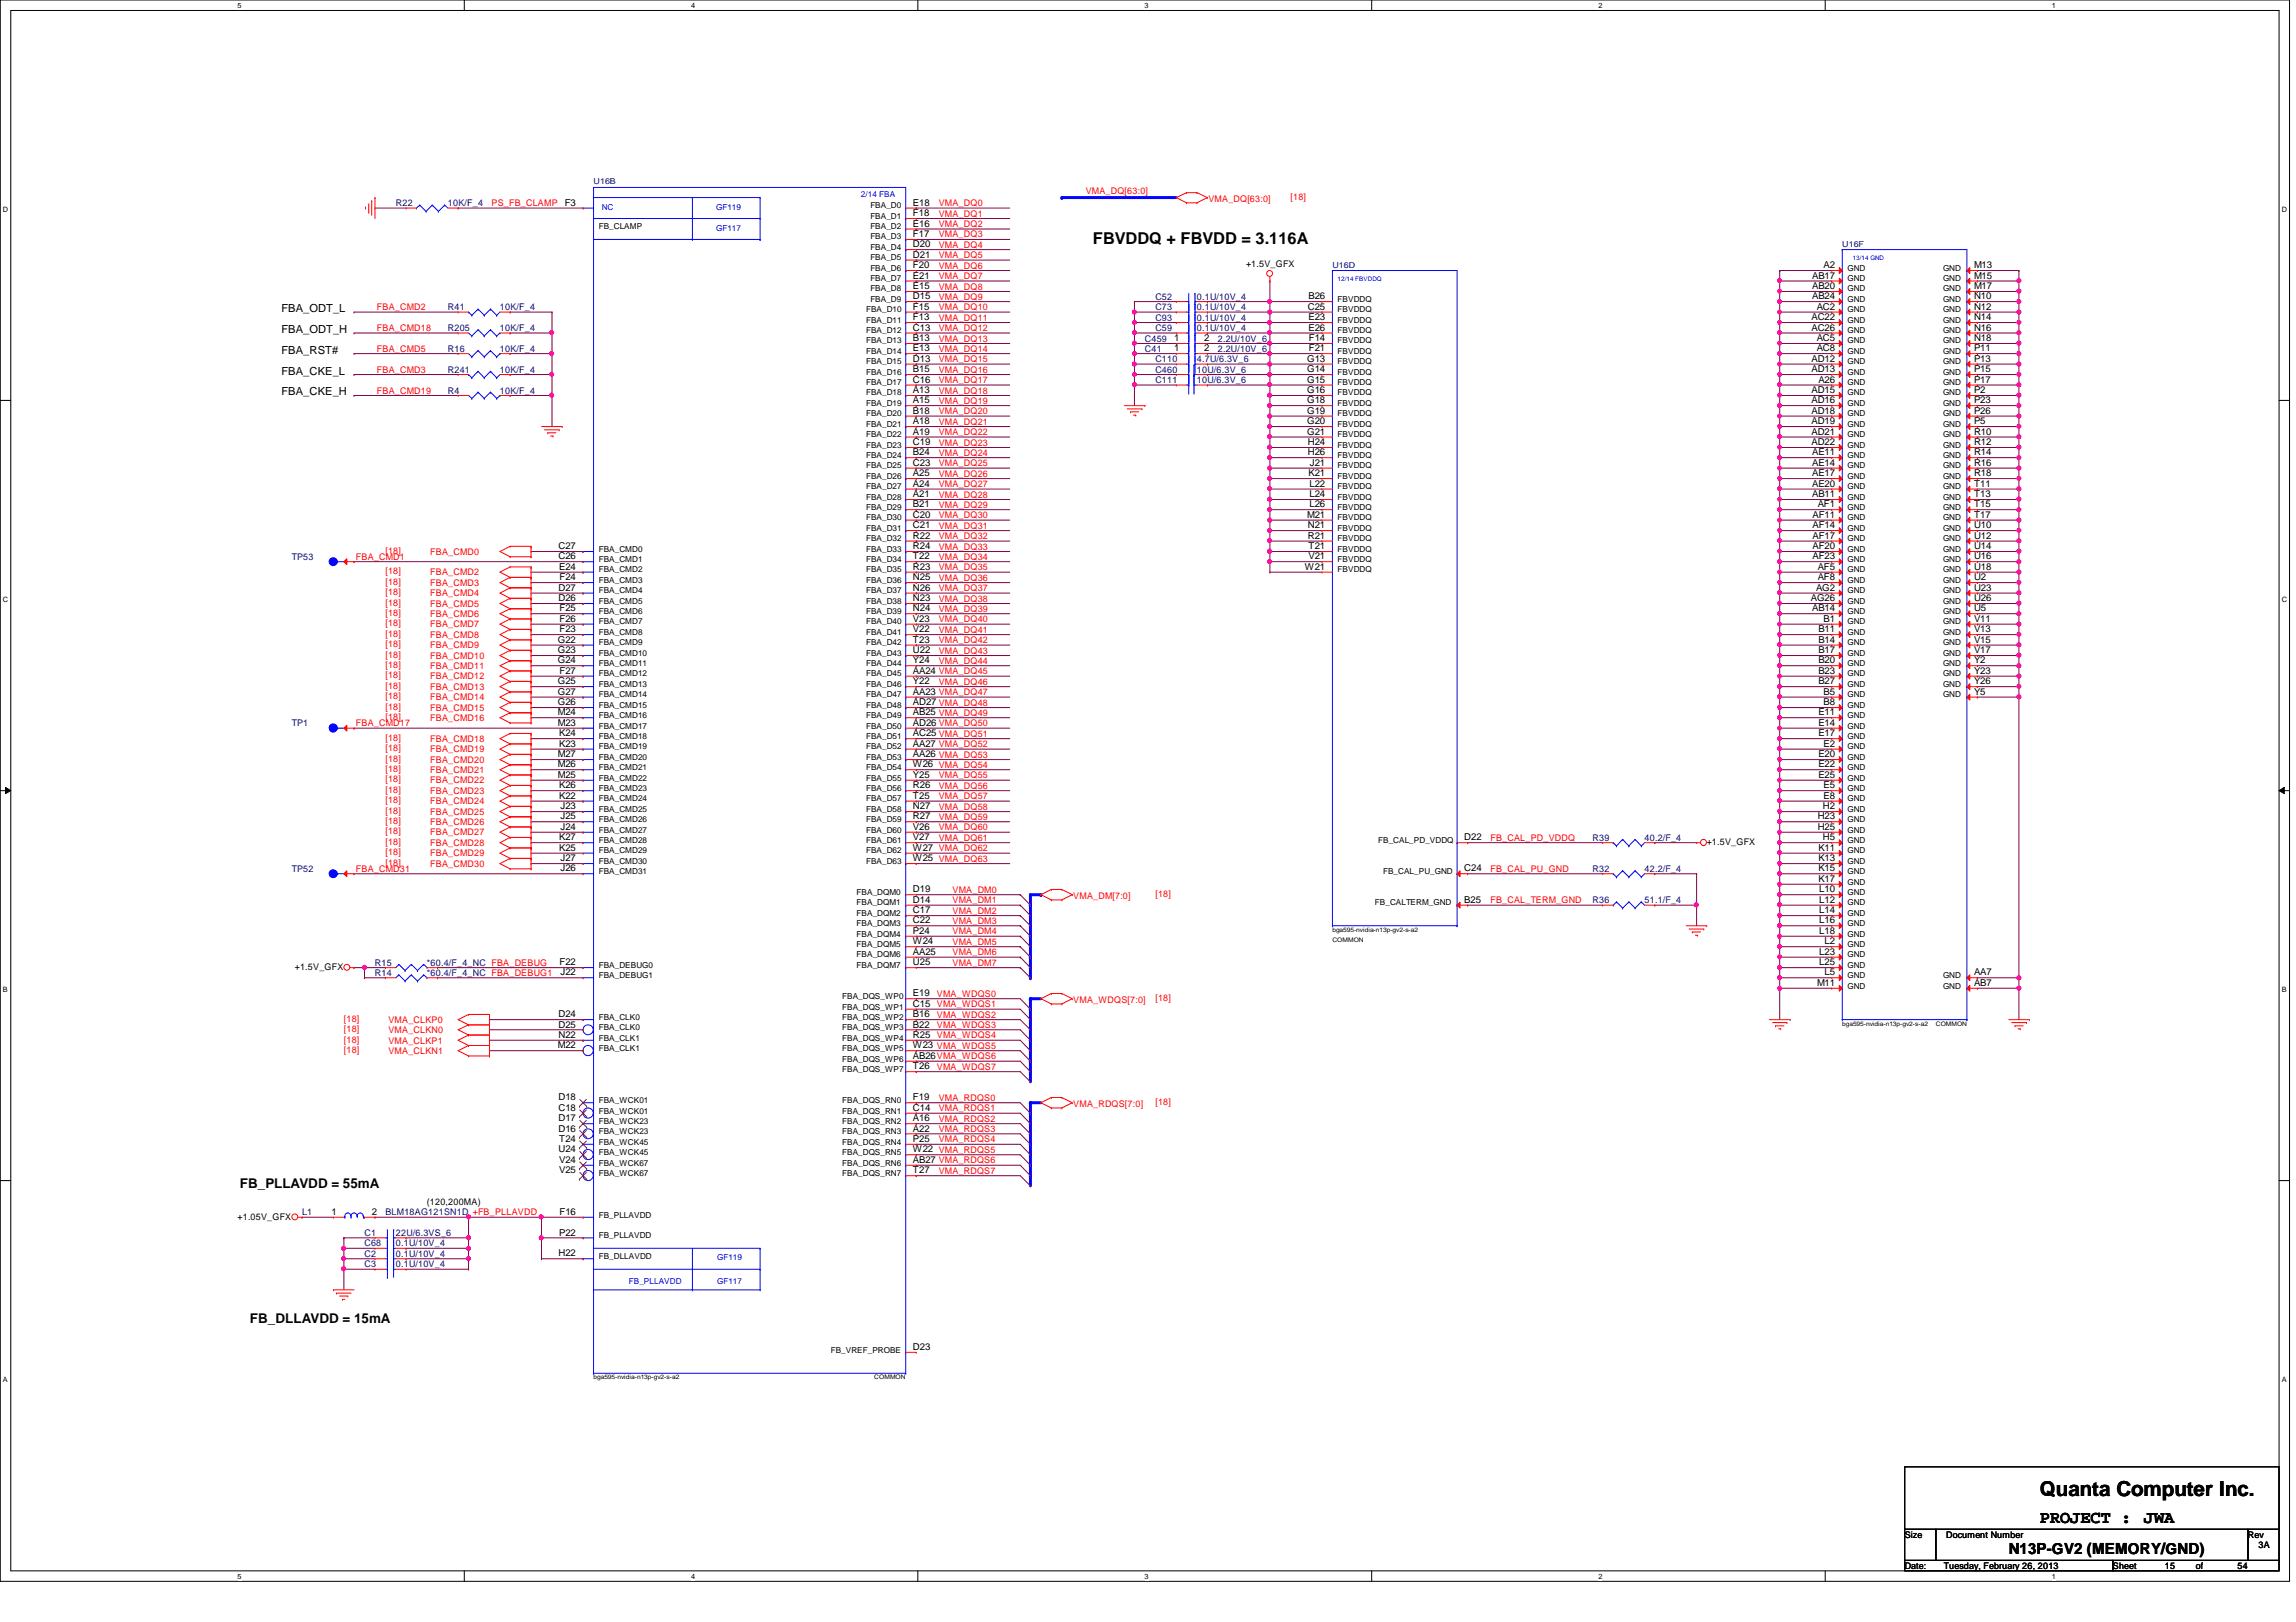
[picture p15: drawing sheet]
<svg xmlns="http://www.w3.org/2000/svg" width="297mm" height="210mm" viewBox="0 0 297 210" stroke-linecap="round" stroke-linejoin="round" font-family="sans-serif">
<defs><g id="words">
<text font-size="2.7" x="263.9" y="193.6">Quanta Computer Inc.</text>
<g font-size="2.3">
<text x="263.9" y="197.1">PROJECT :</text>
<text x="277.4" y="197.1">JWA</text>
</g>
<text font-size="2.1" x="141.4" y="31.6">FBVDDQ + FBVDD = 3.116A</text>
<text font-size="2" x="259.9" y="201.1">N13P-GV2 (MEMORY/GND)</text>
<g font-size="1.7">
<text x="31" y="153.8">FB_PLLAVDD = 55mA</text>
<text x="32.3" y="171.2">FB_DLLAVDD = 15mA</text>
</g>
<g font-size="1.4">
<text x="36.4" y="40.4">FBA_ODT_L</text>
<text x="36.4" y="45.8">FBA_RST#</text>
<text x="36.4" y="43.1">FBA_ODT_H</text>
<text x="36.4" y="48.5">FBA_CKE_L</text>
<text x="36.4" y="51.2">FBA_CKE_H</text>
</g>
<g font-size="1.2" fill="#000080">
<text x="51.2" y="26.7">R22</text>
<text x="58" y="26.7">10K/F_4</text>
<text x="58" y="40.1">R41</text>
<text x="64.7" y="40.1">10K/F_4</text>
<text x="149.5" y="38.8">C52</text>
<text x="149.5" y="40.1">C73</text>
<text x="149.5" y="41.5">C93</text>
<text x="154.9" y="38.8">0.1U/10V_4</text>
<text x="154.9" y="40.1">0.1U/10V_4</text>
<text x="154.9" y="41.5">0.1U/10V_4</text>
<text x="58" y="42.8">R205</text>
<text x="58" y="45.6">R16</text>
<text x="64.7" y="45.6">10K/F_4</text>
<text x="64.7" y="42.8">10K/F_4</text>
<text x="148.1" y="44.2">C459</text>
<text x="148.1" y="45.6">C41</text>
<text x="149.5" y="46.9">C110</text>
<text x="149.5" y="42.8">C59</text>
<text x="154.9" y="46.9">4.7U/6.3V_6</text>
<text x="154.9" y="42.8">0.1U/10V_4</text>
<text x="157.6" y="45.6">2.2U/10V_6</text>
<text x="157.6" y="44.2">2.2U/10V_6</text>
<text x="58" y="50.9">R4</text>
<text x="58" y="48.2">R241</text>
<text x="64.7" y="50.9">10K/F_4</text>
<text x="64.7" y="48.2">10K/F_4</text>
<text x="149.5" y="49.6">C111</text>
<text x="149.5" y="48.2">C460</text>
<text x="154.9" y="49.6">10U/6.3V_6</text>
<text x="154.9" y="48.2">10U/6.3V_6</text>
<text x="37.8" y="72.5">TP53</text>
<text x="37.8" y="94">TP1</text>
<text x="37.8" y="112.9">TP52</text>
<text x="206" y="112.9">R32</text>
<text x="206" y="108.8">R39</text>
<text x="212.8" y="112.9">42.2/F_4</text>
<text x="212.8" y="108.8">40.2/F_4</text>
<text x="206" y="116.9">R36</text>
<text x="212.8" y="116.9">51.1/F_4</text>
<text x="48.5" y="125">R15</text>
<text x="55.2" y="125">*60.4/F_4_NC FBA_DEBUG</text>
<text x="48.5" y="126.3">R14</text>
<text x="55.2" y="126.3">*60.4/F_4_NC FBA_DEBUG1</text>
<text x="39.1" y="157.3">L1</text>
<text x="47.2" y="161.3">C68</text>
<text x="47.2" y="160">C1</text>
<text x="49.9" y="157.3">BLM18AG121SN1D +FB_PLLAVDD</text>
<text x="51.2" y="160">22U/6.3VS_6</text>
<text x="51.2" y="161.3">0.1U/10V_4</text>
<text x="47.2" y="164">C3</text>
<text x="47.2" y="162.6">C2</text>
<text x="51.2" y="164">0.1U/10V_4</text>
<text x="51.2" y="162.6">0.1U/10V_4</text>
</g>
<g font-size="1.2" fill="#f00">
<text x="63.6" y="26.7">PS_FB_CLAMP</text>
<text x="121.5" y="29.4">VMA_DQ2</text>
<text x="121.5" y="28">VMA_DQ1</text>
<text x="121.5" y="26.7">VMA_DQ0</text>
<text x="140.5" y="25.1">VMA_DQ[63:0]</text>
<text x="156.3" y="26.2">VMA_DQ[63:0]</text>
<text x="167" y="25.9">[18]</text>
<text x="121.5" y="34.8">VMA_DQ6</text>
<text x="121.5" y="30.7">VMA_DQ3</text>
<text x="121.5" y="32">VMA_DQ4</text>
<text x="121.5" y="33.4">VMA_DQ5</text>
<text x="48.8" y="40.1">FBA_CMD2</text>
<text x="121.5" y="36.1">VMA_DQ7</text>
<text x="121.5" y="41.5">VMA_DQ11</text>
<text x="121.5" y="38.8">VMA_DQ9</text>
<text x="121.5" y="37.5">VMA_DQ8</text>
<text x="121.5" y="40.1">VMA_DQ10</text>
<text x="48.8" y="45.5">FBA_CMD5</text>
<text x="48.8" y="42.8">FBA_CMD18</text>
<text x="121.5" y="42.8">VMA_DQ12</text>
<text x="121.5" y="46.9">VMA_DQ15</text>
<text x="121.5" y="45.5">VMA_DQ14</text>
<text x="121.5" y="44.2">VMA_DQ13</text>
<text x="48.8" y="48.2">FBA_CMD3</text>
<text x="48.8" y="50.9">FBA_CMD19</text>
<text x="121.5" y="53.6">VMA_DQ20</text>
<text x="121.5" y="50.9">VMA_DQ18</text>
<text x="121.5" y="52.2">VMA_DQ19</text>
<text x="121.5" y="49.6">VMA_DQ17</text>
<text x="121.5" y="48.2">VMA_DQ16</text>
<text x="121.5" y="59">VMA_DQ24</text>
<text x="121.5" y="57.7">VMA_DQ23</text>
<text x="121.5" y="54.9">VMA_DQ21</text>
<text x="121.5" y="56.3">VMA_DQ22</text>
<text x="121.5" y="65.7">VMA_DQ29</text>
<text x="121.5" y="63">VMA_DQ27</text>
<text x="121.5" y="64.4">VMA_DQ28</text>
<text x="121.5" y="61.7">VMA_DQ26</text>
<text x="121.5" y="60.3">VMA_DQ25</text>
<text x="49.9" y="71.7">[18]</text>
<text x="55.7" y="71.8">FBA_CMD0</text>
<text x="121.5" y="68.4">VMA_DQ31</text>
<text x="121.5" y="67.1">VMA_DQ30</text>
<text x="121.5" y="69.8">VMA_DQ32</text>
<text x="121.5" y="71.1">VMA_DQ33</text>
<text x="46.1" y="72.4">FBA_CMD1</text>
<text x="49.9" y="74.3">[18]</text>
<text x="49.9" y="75.7">[18]</text>
<text x="49.9" y="77">[18]</text>
<text x="55.7" y="74.5">FBA_CMD2</text>
<text x="55.7" y="75.8">FBA_CMD3</text>
<text x="55.7" y="77.2">FBA_CMD4</text>
<text x="121.5" y="72.4">VMA_DQ34</text>
<text x="121.5" y="73.8">VMA_DQ35</text>
<text x="121.5" y="75.1">VMA_DQ36</text>
<text x="121.5" y="76.5">VMA_DQ37</text>
<text x="121.5" y="77.9">VMA_DQ38</text>
<text x="49.9" y="78.4">[18]</text>
<text x="49.9" y="79.7">[18]</text>
<text x="49.9" y="81.1">[18]</text>
<text x="49.9" y="82.4">[18]</text>
<text x="49.9" y="83.8">[18]</text>
<text x="55.7" y="78.5">FBA_CMD5</text>
<text x="55.7" y="79.9">FBA_CMD6</text>
<text x="55.7" y="81.2">FBA_CMD7</text>
<text x="55.7" y="82.5">FBA_CMD8</text>
<text x="55.7" y="83.9">FBA_CMD9</text>
<text x="121.5" y="79.2">VMA_DQ39</text>
<text x="121.5" y="80.5">VMA_DQ40</text>
<text x="121.5" y="83.2">VMA_DQ42</text>
<text x="121.5" y="81.9">VMA_DQ41</text>
<text x="49.9" y="85.1">[18]</text>
<text x="49.9" y="86.4">[18]</text>
<text x="49.9" y="87.8">[18]</text>
<text x="49.9" y="89.2">[18]</text>
<text x="55.7" y="85.3">FBA_CMD10</text>
<text x="55.7" y="86.6">FBA_CMD11</text>
<text x="55.7" y="87.9">FBA_CMD12</text>
<text x="55.7" y="89.3">FBA_CMD13</text>
<text x="121.5" y="84.6">VMA_DQ43</text>
<text x="121.5" y="85.9">VMA_DQ44</text>
<text x="121.5" y="88.6">VMA_DQ46</text>
<text x="46.1" y="94">FBA_CMD17</text>
<text x="49.9" y="90.5">[18]</text>
<text x="49.9" y="91.9">[18]</text>
<text x="49.9" y="93.2">[18]</text>
<text x="49.9" y="95.9">[18]</text>
<text x="55.7" y="90.6">FBA_CMD14</text>
<text x="55.7" y="92">FBA_CMD15</text>
<text x="55.7" y="93.3">FBA_CMD16</text>
<text x="49.9" y="97.2">[18]</text>
<text x="49.9" y="98.6">[18]</text>
<text x="49.9" y="99.9">[18]</text>
<text x="49.9" y="101.3">[18]</text>
<text x="55.7" y="96">FBA_CMD18</text>
<text x="55.7" y="97.4">FBA_CMD19</text>
<text x="55.7" y="98.7">FBA_CMD20</text>
<text x="55.7" y="100.1">FBA_CMD21</text>
<text x="55.7" y="101.4">FBA_CMD22</text>
<text x="121.5" y="100.7">VMA_DQ55</text>
<text x="49.9" y="102.6">[18]</text>
<text x="49.9" y="104">[18]</text>
<text x="49.9" y="105.3">[18]</text>
<text x="49.9" y="106.6">[18]</text>
<text x="49.9" y="108">[18]</text>
<text x="55.7" y="102.7">FBA_CMD23</text>
<text x="55.7" y="104.1">FBA_CMD24</text>
<text x="55.7" y="105.5">FBA_CMD25</text>
<text x="55.7" y="106.8">FBA_CMD26</text>
<text x="121.5" y="102.1">VMA_DQ56</text>
<text x="121.5" y="103.4">VMA_DQ57</text>
<text x="121.5" y="106.1">VMA_DQ59</text>
<text x="121.5" y="104.8">VMA_DQ58</text>
<text x="121.5" y="107.4">VMA_DQ60</text>
<text x="46.1" y="112.8">FBA_CMD31</text>
<text x="49.9" y="109.3">[18]</text>
<text x="49.9" y="110.7">[18]</text>
<text x="49.9" y="112.1">[18]</text>
<text x="55.7" y="108.1">FBA_CMD27</text>
<text x="55.7" y="109.5">FBA_CMD28</text>
<text x="55.7" y="110.8">FBA_CMD29</text>
<text x="55.7" y="112.2">FBA_CMD30</text>
<text x="121.5" y="108.8">VMA_DQ61</text>
<text x="192.8" y="112.8">FB_CAL_PU_GND</text>
<text x="192.8" y="108.8">FB_CAL_PD_VDDQ</text>
<text x="123.2" y="119.5">VMA_DM3</text>
<text x="123.2" y="118.2">VMA_DM2</text>
<text x="123.2" y="116.9">VMA_DM1</text>
<text x="123.2" y="115.5">VMA_DM0</text>
<text x="138.9" y="116.3">VMA_DM[7:0]</text>
<text x="149.5" y="116.1">[18]</text>
<text x="192.8" y="116.9">FB_CAL_TERM_GND</text>
<text x="123.2" y="120.9">VMA_DM4</text>
<text x="123.2" y="125">VMA_DM7</text>
<text x="123.2" y="122.3">VMA_DM5</text>
<text x="123.2" y="123.6">VMA_DM6</text>
<text x="121.2" y="130.3">VMA_WDQS1</text>
<text x="121.2" y="129">VMA_WDQS0</text>
<text x="121.2" y="131.7">VMA_WDQS2</text>
<text x="138.9" y="129.8">VMA_WDQS[7:0]</text>
<text x="149.5" y="129.5">[18]</text>
<text x="44.5" y="132.2">[18]</text>
<text x="44.5" y="134.9">[18]</text>
<text x="44.5" y="133.6">[18]</text>
<text x="44.5" y="136.3">[18]</text>
<text x="50.2" y="132.4">VMA_CLKP0</text>
<text x="50.2" y="135">VMA_CLKP1</text>
<text x="50.2" y="133.7">VMA_CLKN0</text>
<text x="50.2" y="136.4">VMA_CLKN1</text>
<text x="121.2" y="133">VMA_WDQS3</text>
<text x="121.2" y="134.4">VMA_WDQS4</text>
<text x="121.2" y="138.4">VMA_WDQS7</text>
<text x="121.5" y="142.5">VMA_RDQS0</text>
<text x="121.5" y="143.8">VMA_RDQS1</text>
<text x="138.9" y="143.3">VMA_RDQS[7:0]</text>
<text x="149.5" y="143">[18]</text>
<text x="121.5" y="146.5">VMA_RDQS3</text>
<text x="121.5" y="145.2">VMA_RDQS2</text>
<text x="121.5" y="147.8">VMA_RDQS4</text>
<text x="121.5" y="151.9">VMA_RDQS7</text>
</g>
<g font-size="1.2">
<text x="73.1" y="26.6">F3</text>
<text x="118.1" y="29.3">E16</text>
<text x="118.1" y="28">F18</text>
<text x="118.1" y="26.6">E18</text>
<text x="118.1" y="34.7">F20</text>
<text x="118.1" y="33.4">D21</text>
<text x="118.1" y="32">D20</text>
<text x="118.1" y="30.7">F17</text>
<text x="161.2" y="34.5">+1.5V_GFX</text>
<text x="235.9" y="34.7">A2</text>
<text x="255.4" y="34.7">M13</text>
<text x="118.1" y="41.4">F13</text>
<text x="118.1" y="40.1">F15</text>
<text x="118.1" y="38.7">D15</text>
<text x="118.1" y="37.4">E15</text>
<text x="118.1" y="36.1">E21</text>
<text x="169.2" y="40.1">C25</text>
<text x="169.3" y="41.4">E23</text>
<text x="169.3" y="38.7">B26</text>
<text x="234.4" y="41.4">AC22</text>
<text x="234.4" y="38.7">AB24</text>
<text x="234.4" y="37.4">AB20</text>
<text x="234.4" y="36.1">AB17</text>
<text x="235" y="40.1">AC2</text>
<text x="255.4" y="41.4">N14</text>
<text x="255.4" y="40.1">N12</text>
<text x="255.4" y="38.7">N10</text>
<text x="255.4" y="37.4">M17</text>
<text x="255.4" y="36.1">M15</text>
<text x="118.1" y="46.8">D13</text>
<text x="118.1" y="45.5">E13</text>
<text x="118.1" y="44.2">B13</text>
<text x="118.1" y="42.8">C13</text>
<text x="151.9" y="44.2">1</text>
<text x="151.9" y="45.5">1</text>
<text x="155.8" y="44.2">2</text>
<text x="155.8" y="45.5">2</text>
<text x="169.1" y="46.8">G13</text>
<text x="169.3" y="42.8">E26</text>
<text x="169.3" y="45.5">F21</text>
<text x="169.3" y="44.2">F14</text>
<text x="234.4" y="46.8">AD12</text>
<text x="234.4" y="42.8">AC26</text>
<text x="235" y="45.5">AC8</text>
<text x="235" y="44.2">AC5</text>
<text x="255.4" y="46.8">P13</text>
<text x="255.4" y="45.5">P11</text>
<text x="255.4" y="44.2">N18</text>
<text x="255.4" y="42.8">N16</text>
<text x="118.1" y="53.6">B18</text>
<text x="118.1" y="52.2">A15</text>
<text x="118.1" y="50.9">A13</text>
<text x="118.1" y="49.5">C16</text>
<text x="118.1" y="48.2">B15</text>
<text x="169.1" y="53.6">G19</text>
<text x="169.1" y="52.2">G18</text>
<text x="169.1" y="50.9">G16</text>
<text x="169.1" y="49.5">G15</text>
<text x="169.1" y="48.2">G14</text>
<text x="234.4" y="53.6">AD18</text>
<text x="234.4" y="52.2">AD16</text>
<text x="234.4" y="50.9">AD15</text>
<text x="234.4" y="48.2">AD13</text>
<text x="235.2" y="49.5">A26</text>
<text x="255.4" y="53.6">P26</text>
<text x="255.4" y="52.2">P23</text>
<text x="255.4" y="50.9">P2</text>
<text x="255.4" y="49.5">P17</text>
<text x="255.4" y="48.2">P15</text>
<text x="118.1" y="58.9">B24</text>
<text x="118.1" y="57.6">C19</text>
<text x="118.1" y="56.3">A19</text>
<text x="118.1" y="54.9">A18</text>
<text x="169.1" y="56.3">G21</text>
<text x="169.1" y="54.9">G20</text>
<text x="169.2" y="58.9">H26</text>
<text x="169.2" y="57.6">H24</text>
<text x="234.4" y="57.6">AD22</text>
<text x="234.4" y="56.3">AD21</text>
<text x="234.4" y="54.9">AD19</text>
<text x="234.4" y="58.9">AE11</text>
<text x="255.4" y="58.9">R14</text>
<text x="255.4" y="57.6">R12</text>
<text x="255.4" y="56.3">R10</text>
<text x="255.4" y="54.9">P5</text>
<text x="118.1" y="65.7">B21</text>
<text x="118.1" y="64.3">A21</text>
<text x="118.1" y="63">A24</text>
<text x="118.1" y="61.6">A25</text>
<text x="118.1" y="60.3">C23</text>
<text x="169.3" y="61.6">K21</text>
<text x="169.4" y="65.7">L26</text>
<text x="169.4" y="64.3">L24</text>
<text x="169.4" y="63">L22</text>
<text x="169.5" y="60.3">J21</text>
<text x="234.4" y="64.3">AB11</text>
<text x="234.4" y="63">AE20</text>
<text x="234.4" y="61.6">AE17</text>
<text x="234.4" y="60.3">AE14</text>
<text x="235.2" y="65.7">AF1</text>
<text x="255.4" y="65.7">T15</text>
<text x="255.4" y="64.3">T13</text>
<text x="255.4" y="63">T11</text>
<text x="255.4" y="61.6">R18</text>
<text x="255.4" y="60.3">R16</text>
<text x="72.3" y="71.1">C27</text>
<text x="118.1" y="71.1">R24</text>
<text x="118.1" y="69.7">R22</text>
<text x="118.1" y="68.4">C21</text>
<text x="118.1" y="67">C20</text>
<text x="169.1" y="67">M21</text>
<text x="169.2" y="69.7">R21</text>
<text x="169.2" y="68.4">N21</text>
<text x="169.3" y="71.1">T21</text>
<text x="234.5" y="71.1">AF20</text>
<text x="234.5" y="69.7">AF17</text>
<text x="234.5" y="68.4">AF14</text>
<text x="234.5" y="67">AF11</text>
<text x="255.4" y="71.1">U14</text>
<text x="255.4" y="69.7">U12</text>
<text x="255.4" y="68.4">U10</text>
<text x="255.4" y="67">T17</text>
<text x="72.3" y="77.8">D26</text>
<text x="72.3" y="76.5">D27</text>
<text x="72.3" y="72.4">C26</text>
<text x="72.3" y="73.7">E24</text>
<text x="72.4" y="75.1">F24</text>
<text x="118.1" y="77.8">N23</text>
<text x="118.1" y="76.5">N26</text>
<text x="118.1" y="75.1">N25</text>
<text x="118.1" y="73.7">R23</text>
<text x="118.1" y="72.4">T22</text>
<text x="168.8" y="73.7">W21</text>
<text x="169.3" y="72.4">V21</text>
<text x="234.3" y="77.8">AG26</text>
<text x="234.5" y="72.4">AF23</text>
<text x="234.9" y="76.5">AG2</text>
<text x="235.2" y="75.1">AF8</text>
<text x="235.2" y="73.7">AF5</text>
<text x="255.4" y="77.8">U26</text>
<text x="255.4" y="76.5">U23</text>
<text x="255.4" y="75.1">U2</text>
<text x="255.4" y="73.7">U18</text>
<text x="255.4" y="72.4">U16</text>
<text x="72.2" y="83.2">G22</text>
<text x="72.4" y="81.8">F23</text>
<text x="72.4" y="80.5">F26</text>
<text x="72.4" y="79.1">F25</text>
<text x="118.1" y="83.2">T23</text>
<text x="118.1" y="81.8">V22</text>
<text x="118.1" y="80.5">V23</text>
<text x="118.1" y="79.1">N24</text>
<text x="234.4" y="79.1">AB14</text>
<text x="235.2" y="83.2">B14</text>
<text x="235.2" y="81.8">B11</text>
<text x="235.9" y="80.5">B1</text>
<text x="255.4" y="83.2">V15</text>
<text x="255.4" y="81.8">V13</text>
<text x="255.4" y="80.5">V11</text>
<text x="255.4" y="79.1">U5</text>
<text x="72.2" y="89.9">G27</text>
<text x="72.2" y="88.6">G25</text>
<text x="72.2" y="85.9">G24</text>
<text x="72.2" y="84.5">G23</text>
<text x="72.4" y="87.2">F27</text>
<text x="118.1" y="89.9">AA23 VMA_DQ47</text>
<text x="118.1" y="88.6">Y22</text>
<text x="118.1" y="87.2">AA24 VMA_DQ45</text>
<text x="118.1" y="85.9">Y24</text>
<text x="118.1" y="84.5">U22</text>
<text x="235.2" y="88.6">B27</text>
<text x="235.2" y="87.2">B23</text>
<text x="235.2" y="85.9">B20</text>
<text x="235.2" y="84.5">B17</text>
<text x="235.9" y="89.9">B5</text>
<text x="255.4" y="89.9">Y5</text>
<text x="255.4" y="88.6">Y26</text>
<text x="255.4" y="87.2">Y23</text>
<text x="255.4" y="85.9">Y2</text>
<text x="255.4" y="84.5">V17</text>
<text x="72.2" y="93.9">M23</text>
<text x="72.2" y="92.6">M24</text>
<text x="72.2" y="91.3">G26</text>
<text x="72.3" y="95.3">K24</text>
<text x="118.1" y="95.3">AC25 VMA_DQ51</text>
<text x="118.1" y="93.9">AD26 VMA_DQ50</text>
<text x="118.1" y="92.6">AB25 VMA_DQ49</text>
<text x="118.1" y="91.3">AD27 VMA_DQ48</text>
<text x="235.2" y="95.3">E17</text>
<text x="235.2" y="93.9">E14</text>
<text x="235.2" y="92.6">E11</text>
<text x="235.9" y="91.3">B8</text>
<text x="72.2" y="100.7">M25</text>
<text x="72.2" y="99.3">M26</text>
<text x="72.2" y="98">M27</text>
<text x="72.3" y="96.6">K23</text>
<text x="118.1" y="100.7">Y25</text>
<text x="118.1" y="99.3">W26 VMA_DQ54</text>
<text x="118.1" y="98">AA26 VMA_DQ53</text>
<text x="118.1" y="96.6">AA27 VMA_DQ52</text>
<text x="235.2" y="100.7">E25</text>
<text x="235.2" y="99.3">E22</text>
<text x="235.2" y="98">E20</text>
<text x="235.9" y="96.6">E2</text>
<text x="72.3" y="103.4">K22</text>
<text x="72.3" y="102">K26</text>
<text x="72.5" y="107.4">J24</text>
<text x="72.5" y="106">J25</text>
<text x="72.5" y="104.7">J23</text>
<text x="118.1" y="107.4">V26</text>
<text x="118.1" y="106">R27</text>
<text x="118.1" y="104.7">N27</text>
<text x="118.1" y="103.4">T25</text>
<text x="118.1" y="102">R26</text>
<text x="235.2" y="107.4">H25</text>
<text x="235.2" y="106">H23</text>
<text x="235.8" y="104.7">H2</text>
<text x="235.9" y="103.4">E8</text>
<text x="235.9" y="102">E5</text>
<text x="72.3" y="110.1">K25</text>
<text x="72.3" y="108.8">K27</text>
<text x="72.5" y="112.8">J26</text>
<text x="72.5" y="111.5">J27</text>
<text x="118.1" y="111.5">W25 VMA_DQ63</text>
<text x="118.1" y="110.1">W27 VMA_DQ62</text>
<text x="118.1" y="108.8">V27</text>
<text x="189.4" y="112.8">C24</text>
<text x="189.4" y="108.8">D22</text>
<text x="220.8" y="109.3">+1.5V_GFX</text>
<text x="235.2" y="112.8">K15</text>
<text x="235.2" y="111.5">K13</text>
<text x="235.2" y="110.1">K11</text>
<text x="235.8" y="108.8">H5</text>
<text x="118.1" y="119.5">C22</text>
<text x="118.1" y="118.2">C17</text>
<text x="118.1" y="116.8">D14</text>
<text x="118.1" y="115.5">D19</text>
<text x="189.4" y="116.8">B25</text>
<text x="235.2" y="114.1">K17</text>
<text x="235.4" y="119.5">L16</text>
<text x="235.4" y="118.2">L14</text>
<text x="235.4" y="116.8">L12</text>
<text x="235.4" y="115.5">L10</text>
<text x="38.1" y="125.5">+1.5V_GFX</text>
<text x="72.4" y="124.9">F22</text>
<text x="118.1" y="124.9">U25</text>
<text x="118.1" y="123.6">AA25</text>
<text x="118.1" y="122.2">W24</text>
<text x="118.1" y="120.9">P24</text>
<text x="235.4" y="124.9">L25</text>
<text x="235.4" y="123.6">L23</text>
<text x="235.4" y="120.9">L18</text>
<text x="236" y="122.2">L2</text>
<text x="72.3" y="131.7">D24</text>
<text x="72.5" y="126.2">J22</text>
<text x="118.1" y="131.7">B16</text>
<text x="118.1" y="130.3">C15</text>
<text x="118.1" y="128.9">E19</text>
<text x="235.1" y="127.6">M11</text>
<text x="236" y="126.2">L5</text>
<text x="255.4" y="127.6">AB7</text>
<text x="255.4" y="126.2">AA7</text>
<text x="72.2" y="135.7">M22</text>
<text x="72.3" y="134.3">N22</text>
<text x="72.3" y="133">D25</text>
<text x="118.1" y="137">AB26VMA_WDQS6</text>
<text x="118.1" y="135.7">W23 VMA_WDQS5</text>
<text x="118.1" y="134.3">R25</text>
<text x="118.1" y="133">B22</text>
<text x="72.3" y="143.8">C18</text>
<text x="72.3" y="142.4">D18</text>
<text x="118.1" y="143.8">C14</text>
<text x="118.1" y="142.4">F19</text>
<text x="118.1" y="138.4">T26</text>
<text x="72.3" y="149.1">U24</text>
<text x="72.3" y="146.4">D16</text>
<text x="72.3" y="145.1">D17</text>
<text x="72.3" y="147.8">T24</text>
<text x="118.1" y="149.1">W22 VMA_RDQS5</text>
<text x="118.1" y="147.8">P25</text>
<text x="118.1" y="146.4">A22</text>
<text x="118.1" y="145.1">A16</text>
<text x="55.2" y="155.9">(120,200MA)</text>
<text x="72.3" y="151.8">V25</text>
<text x="72.3" y="150.5">V24</text>
<text x="118.1" y="151.8">T27</text>
<text x="118.1" y="150.5">AB27 VMA_RDQS6</text>
<text x="30.7" y="157.8">+1.05V_GFX</text>
<text x="42.9" y="157.2">1</text>
<text x="48.1" y="157.2">2</text>
<text x="72.3" y="159.9">P22</text>
<text x="72.4" y="157.2">F16</text>
<text x="72.3" y="162.6">H22</text>
<text x="118.1" y="174.7">D23</text>
<text x="246.4" y="199">Size</text>
<text x="246.4" y="203">Date:</text>
<text x="251.5" y="203">Tuesday, February 26, 2013</text>
<text x="251.8" y="199">Document Number</text>
<text x="273.3" y="203">Sheet</text>
<text x="280.1" y="203">15</text>
<text x="284.1" y="203">of</text>
<text x="289.5" y="203">54</text>
<text x="290.8" y="199">Rev</text>
<text x="292.2" y="200.4">3A</text>
</g>
<g font-size="1.1" fill="#000080">
<text x="76.8" y="23.9">U16B</text>
<text x="172.4" y="34.6">U16D</text>
<text x="238.3" y="32">U16F</text>
</g>
<g font-size="1.1">
<text x="77.5" y="29.7">FB_CLAMP</text>
<text x="112.6" y="29.7">FBA_D2</text>
<text x="112.6" y="28.3">FBA_D1</text>
<text x="112.6" y="27">FBA_D0</text>
<text x="112.6" y="35.1">FBA_D6</text>
<text x="112.6" y="33.7">FBA_D5</text>
<text x="112.6" y="32.3">FBA_D4</text>
<text x="112.6" y="31">FBA_D3</text>
<text x="239" y="35.1">GND</text>
<text x="251.4" y="35.1">GND</text>
<text x="112.1" y="41.8">FBA_D11</text>
<text x="112.1" y="40.4">FBA_D10</text>
<text x="112.6" y="39.1">FBA_D9</text>
<text x="112.6" y="37.7">FBA_D8</text>
<text x="112.6" y="36.4">FBA_D7</text>
<text x="173.1" y="41.8">FBVDDQ</text>
<text x="173.1" y="40.4">FBVDDQ</text>
<text x="173.1" y="39.1">FBVDDQ</text>
<text x="239" y="41.8">GND</text>
<text x="239" y="40.4">GND</text>
<text x="239" y="39.1">GND</text>
<text x="239" y="37.7">GND</text>
<text x="239" y="36.4">GND</text>
<text x="251.4" y="41.8">GND</text>
<text x="251.4" y="40.4">GND</text>
<text x="251.4" y="39.1">GND</text>
<text x="251.4" y="37.7">GND</text>
<text x="251.4" y="36.4">GND</text>
<text x="112.1" y="47.2">FBA_D15</text>
<text x="112.1" y="45.8">FBA_D14</text>
<text x="112.1" y="44.4">FBA_D13</text>
<text x="112.1" y="43.1">FBA_D12</text>
<text x="173.1" y="47.2">FBVDDQ</text>
<text x="173.1" y="45.8">FBVDDQ</text>
<text x="173.1" y="44.4">FBVDDQ</text>
<text x="173.1" y="43.1">FBVDDQ</text>
<text x="239" y="47.2">GND</text>
<text x="239" y="45.8">GND</text>
<text x="239" y="44.4">GND</text>
<text x="239" y="43.1">GND</text>
<text x="251.4" y="47.2">GND</text>
<text x="251.4" y="45.8">GND</text>
<text x="251.4" y="44.4">GND</text>
<text x="251.4" y="43.1">GND</text>
<text x="112.1" y="53.9">FBA_D20</text>
<text x="112.1" y="52.5">FBA_D19</text>
<text x="112.1" y="51.2">FBA_D18</text>
<text x="112.1" y="49.9">FBA_D17</text>
<text x="112.1" y="48.5">FBA_D16</text>
<text x="173.1" y="53.9">FBVDDQ</text>
<text x="173.1" y="52.5">FBVDDQ</text>
<text x="173.1" y="51.2">FBVDDQ</text>
<text x="173.1" y="49.9">FBVDDQ</text>
<text x="173.1" y="48.5">FBVDDQ</text>
<text x="239" y="53.9">GND</text>
<text x="239" y="52.5">GND</text>
<text x="239" y="51.2">GND</text>
<text x="239" y="49.9">GND</text>
<text x="239" y="48.5">GND</text>
<text x="251.4" y="53.9">GND</text>
<text x="251.4" y="52.5">GND</text>
<text x="251.4" y="51.2">GND</text>
<text x="251.4" y="49.9">GND</text>
<text x="251.4" y="48.5">GND</text>
<text x="112.1" y="59.3">FBA_D24</text>
<text x="112.1" y="57.9">FBA_D23</text>
<text x="112.1" y="56.6">FBA_D22</text>
<text x="112.1" y="55.2">FBA_D21</text>
<text x="173.1" y="59.3">FBVDDQ</text>
<text x="173.1" y="57.9">FBVDDQ</text>
<text x="173.1" y="56.6">FBVDDQ</text>
<text x="173.1" y="55.2">FBVDDQ</text>
<text x="239" y="59.3">GND</text>
<text x="239" y="57.9">GND</text>
<text x="239" y="56.6">GND</text>
<text x="239" y="55.2">GND</text>
<text x="251.4" y="59.3">GND</text>
<text x="251.4" y="57.9">GND</text>
<text x="251.4" y="56.6">GND</text>
<text x="251.4" y="55.2">GND</text>
<text x="112.1" y="66">FBA_D29</text>
<text x="112.1" y="64.6">FBA_D28</text>
<text x="112.1" y="63.3">FBA_D27</text>
<text x="112.1" y="62">FBA_D26</text>
<text x="112.1" y="60.6">FBA_D25</text>
<text x="173.1" y="66">FBVDDQ</text>
<text x="173.1" y="64.6">FBVDDQ</text>
<text x="173.1" y="63.3">FBVDDQ</text>
<text x="173.1" y="62">FBVDDQ</text>
<text x="173.1" y="60.6">FBVDDQ</text>
<text x="239" y="66">GND</text>
<text x="239" y="64.6">GND</text>
<text x="239" y="63.3">GND</text>
<text x="239" y="62">GND</text>
<text x="239" y="60.6">GND</text>
<text x="251.4" y="66">GND</text>
<text x="251.4" y="64.6">GND</text>
<text x="251.4" y="63.3">GND</text>
<text x="251.4" y="62">GND</text>
<text x="251.4" y="60.6">GND</text>
<text x="77.5" y="71.4">FBA_CMD0</text>
<text x="112.1" y="71.4">FBA_D33</text>
<text x="112.1" y="70.1">FBA_D32</text>
<text x="112.1" y="68.7">FBA_D31</text>
<text x="112.1" y="67.4">FBA_D30</text>
<text x="173.1" y="71.4">FBVDDQ</text>
<text x="173.1" y="70.1">FBVDDQ</text>
<text x="173.1" y="68.7">FBVDDQ</text>
<text x="173.1" y="67.4">FBVDDQ</text>
<text x="239" y="71.4">GND</text>
<text x="239" y="70.1">GND</text>
<text x="239" y="68.7">GND</text>
<text x="239" y="67.4">GND</text>
<text x="251.4" y="71.4">GND</text>
<text x="251.4" y="70.1">GND</text>
<text x="251.4" y="68.7">GND</text>
<text x="251.4" y="67.4">GND</text>
<text x="77.5" y="76.8">FBA_CMD4</text>
<text x="77.5" y="75.4">FBA_CMD3</text>
<text x="77.5" y="74.1">FBA_CMD2</text>
<text x="77.5" y="72.7">FBA_CMD1</text>
<text x="112.1" y="76.8">FBA_D37</text>
<text x="112.1" y="75.4">FBA_D36</text>
<text x="112.1" y="74.1">FBA_D35</text>
<text x="112.1" y="72.7">FBA_D34</text>
<text x="173.1" y="74.1">FBVDDQ</text>
<text x="173.1" y="72.7">FBVDDQ</text>
<text x="239" y="76.8">GND</text>
<text x="239" y="75.4">GND</text>
<text x="239" y="74.1">GND</text>
<text x="239" y="72.7">GND</text>
<text x="251.4" y="76.8">GND</text>
<text x="251.4" y="75.4">GND</text>
<text x="251.4" y="74.1">GND</text>
<text x="251.4" y="72.7">GND</text>
<text x="77.5" y="83.5">FBA_CMD9</text>
<text x="77.5" y="82.2">FBA_CMD8</text>
<text x="77.5" y="80.8">FBA_CMD7</text>
<text x="77.5" y="79.5">FBA_CMD6</text>
<text x="77.5" y="78.1">FBA_CMD5</text>
<text x="112.1" y="83.5">FBA_D42</text>
<text x="112.1" y="82.2">FBA_D41</text>
<text x="112.1" y="80.8">FBA_D40</text>
<text x="112.1" y="79.5">FBA_D39</text>
<text x="112.1" y="78.1">FBA_D38</text>
<text x="239" y="83.5">GND</text>
<text x="239" y="82.2">GND</text>
<text x="239" y="80.8">GND</text>
<text x="239" y="79.5">GND</text>
<text x="239" y="78.1">GND</text>
<text x="251.4" y="83.5">GND</text>
<text x="251.4" y="82.2">GND</text>
<text x="251.4" y="80.8">GND</text>
<text x="251.4" y="79.5">GND</text>
<text x="251.4" y="78.1">GND</text>
<text x="77.5" y="88.9">FBA_CMD13</text>
<text x="77.5" y="87.5">FBA_CMD12</text>
<text x="77.5" y="86.2">FBA_CMD11</text>
<text x="77.5" y="84.8">FBA_CMD10</text>
<text x="112.1" y="88.9">FBA_D46</text>
<text x="112.1" y="87.5">FBA_D45</text>
<text x="112.1" y="86.2">FBA_D44</text>
<text x="112.1" y="84.8">FBA_D43</text>
<text x="239" y="88.9">GND</text>
<text x="239" y="87.5">GND</text>
<text x="239" y="86.2">GND</text>
<text x="239" y="84.8">GND</text>
<text x="251.4" y="88.9">GND</text>
<text x="251.4" y="87.5">GND</text>
<text x="251.4" y="86.2">GND</text>
<text x="251.4" y="84.8">GND</text>
<text x="77.5" y="95.6">FBA_CMD18</text>
<text x="77.5" y="94.3">FBA_CMD17</text>
<text x="77.5" y="92.9">FBA_CMD16</text>
<text x="77.5" y="91.6">FBA_CMD15</text>
<text x="77.5" y="90.3">FBA_CMD14</text>
<text x="112.1" y="95.6">FBA_D51</text>
<text x="112.1" y="94.3">FBA_D50</text>
<text x="112.1" y="92.9">FBA_D49</text>
<text x="112.1" y="91.6">FBA_D48</text>
<text x="112.1" y="90.3">FBA_D47</text>
<text x="239" y="95.6">GND</text>
<text x="239" y="94.3">GND</text>
<text x="239" y="92.9">GND</text>
<text x="239" y="91.6">GND</text>
<text x="239" y="90.3">GND</text>
<text x="251.4" y="90.3">GND</text>
<text x="77.5" y="101">FBA_CMD22</text>
<text x="77.5" y="99.7">FBA_CMD21</text>
<text x="77.5" y="98.3">FBA_CMD20</text>
<text x="77.5" y="97">FBA_CMD19</text>
<text x="112.1" y="101">FBA_D55</text>
<text x="112.1" y="99.7">FBA_D54</text>
<text x="112.1" y="98.3">FBA_D53</text>
<text x="112.1" y="97">FBA_D52</text>
<text x="239" y="101">GND</text>
<text x="239" y="99.7">GND</text>
<text x="239" y="98.3">GND</text>
<text x="239" y="97">GND</text>
<text x="77.5" y="107.7">FBA_CMD27</text>
<text x="77.5" y="106.4">FBA_CMD26</text>
<text x="77.5" y="105">FBA_CMD25</text>
<text x="77.5" y="103.7">FBA_CMD24</text>
<text x="77.5" y="102.4">FBA_CMD23</text>
<text x="112.1" y="107.7">FBA_D60</text>
<text x="112.1" y="106.4">FBA_D59</text>
<text x="112.1" y="105">FBA_D58</text>
<text x="112.1" y="103.7">FBA_D57</text>
<text x="112.1" y="102.4">FBA_D56</text>
<text x="239" y="107.7">GND</text>
<text x="239" y="106.4">GND</text>
<text x="239" y="105">GND</text>
<text x="239" y="103.7">GND</text>
<text x="239" y="102.4">GND</text>
<text x="77.5" y="113.1">FBA_CMD31</text>
<text x="77.5" y="111.8">FBA_CMD30</text>
<text x="77.5" y="110.4">FBA_CMD29</text>
<text x="77.5" y="109.1">FBA_CMD28</text>
<text x="112.1" y="111.8">FBA_D63</text>
<text x="112.1" y="110.4">FBA_D62</text>
<text x="112.1" y="109.1">FBA_D61</text>
<text x="178.3" y="109.1">FB_CAL_PD_VDDQ</text>
<text x="178.9" y="113.1">FB_CAL_PU_GND</text>
<text x="239" y="113.1">GND</text>
<text x="239" y="111.8">GND</text>
<text x="239" y="110.4">GND</text>
<text x="239" y="109.1">GND</text>
<text x="110.8" y="119.8">FBA_DQM3</text>
<text x="110.8" y="118.5">FBA_DQM2</text>
<text x="110.8" y="117.2">FBA_DQM1</text>
<text x="110.8" y="115.8">FBA_DQM0</text>
<text x="177.9" y="117.2">FB_CALTERM_GND</text>
<text x="239" y="119.8">GND</text>
<text x="239" y="118.5">GND</text>
<text x="239" y="117.2">GND</text>
<text x="239" y="115.8">GND</text>
<text x="239" y="114.5">GND</text>
<text x="77.5" y="125.2">FBA_DEBUG0</text>
<text x="110.8" y="125.2">FBA_DQM7</text>
<text x="110.8" y="123.9">FBA_DQM6</text>
<text x="110.8" y="122.6">FBA_DQM5</text>
<text x="110.8" y="121.2">FBA_DQM4</text>
<text x="239" y="125.2">GND</text>
<text x="239" y="123.9">GND</text>
<text x="239" y="122.6">GND</text>
<text x="239" y="121.2">GND</text>
<text x="77.5" y="132">FBA_CLK0</text>
<text x="77.5" y="126.6">FBA_DEBUG1</text>
<text x="109" y="132">FBA_DQS_WP2</text>
<text x="109" y="130.6">FBA_DQS_WP1</text>
<text x="109" y="129.3">FBA_DQS_WP0</text>
<text x="239" y="127.9">GND</text>
<text x="239" y="126.6">GND</text>
<text x="251.4" y="127.9">GND</text>
<text x="251.4" y="126.6">GND</text>
<text x="77.5" y="136">FBA_CLK1</text>
<text x="77.5" y="134.7">FBA_CLK1</text>
<text x="77.5" y="133.3">FBA_CLK0</text>
<text x="109" y="137.4">FBA_DQS_WP6</text>
<text x="109" y="136">FBA_DQS_WP5</text>
<text x="109" y="134.7">FBA_DQS_WP4</text>
<text x="109" y="133.3">FBA_DQS_WP3</text>
<text x="77.5" y="142.7">FBA_WCK01</text>
<text x="109" y="142.7">FBA_DQS_RN0</text>
<text x="109" y="138.7">FBA_DQS_WP7</text>
<text x="77.5" y="149.5">FBA_WCK45</text>
<text x="77.5" y="148.1">FBA_WCK45</text>
<text x="77.5" y="146.8">FBA_WCK23</text>
<text x="77.5" y="145.4">FBA_WCK23</text>
<text x="77.5" y="144.1">FBA_WCK01</text>
<text x="109" y="149.5">FBA_DQS_RN5</text>
<text x="109" y="148.1">FBA_DQS_RN4</text>
<text x="109" y="146.8">FBA_DQS_RN3</text>
<text x="109" y="145.4">FBA_DQS_RN2</text>
<text x="109" y="144.1">FBA_DQS_RN1</text>
<text x="77.5" y="152.1">FBA_WCK67</text>
<text x="77.5" y="150.8">FBA_WCK67</text>
<text x="109" y="152.1">FBA_DQS_RN7</text>
<text x="109" y="150.8">FBA_DQS_RN6</text>
<text x="77.5" y="160.2">FB_PLLAVDD</text>
<text x="77.5" y="157.6">FB_PLLAVDD</text>
<text x="77.5" y="162.9">FB_DLLAVDD</text>
<text x="107.5" y="175">FB_VREF_PROBE</text>
</g>
<g font-size="1.1" fill="#00f">
<text x="77.8" y="27.2">NC</text>
<text x="92.7" y="29.9">GF117</text>
<text x="92.7" y="27.2">GF119</text>
<text x="111.4" y="25.5">2/14 FBA</text>
<text x="81.4" y="166.2">FB_PLLAVDD</text>
<text x="92.8" y="163.1">GF119</text>
<text x="92.8" y="166.2">GF117</text>
</g>
<g font-size=".9">
<text x="30.7" y="1">5</text>
<text x="89.4" y="1">4</text>
<text x="148.1" y="1">3</text>
<text x="206.8" y="1">2</text>
<text x="265.5" y="1">1</text>
<text x=".4" y="27.4">D</text>
<text x="295.2" y="27.4">D</text>
<text x=".4" y="77.9">C</text>
<text x="295.2" y="77.9">C</text>
<text x=".4" y="128.4">B</text>
<text x="295.2" y="128.4">B</text>
<text x=".4" y="178.9">A</text>
<text x="295.2" y="178.9">A</text>
<text x="30.7" y="204.3">5</text>
<text x="89.4" y="204.3">4</text>
<text x="148.1" y="204.3">3</text>
<text x="206.8" y="204.3">2</text>
<text x="265.5" y="204.3">1</text>
</g>
<g font-size=".8" fill="#00f">
<text x="239.7" y="33.6">13/14 GND</text>
<text x="173.1" y="36.3">12/14 FBVDDQ</text>
</g>
<g font-size=".8">
<text x="172.4" y="120.6">bga595-nvidia-n13p-gv2-s-a2</text>
<text x="172.4" y="121.9">COMMON</text>
<text x="238.3" y="132.7">bga595-nvidia-n13p-gv2-s-a2</text>
<text x="250.4" y="132.7">COMMON</text>
<text x="76.8" y="178.5">bga595-nvidia-n13p-gv2-s-a2</text>
<text x="113.1" y="178.5">COMMON</text>
</g>
</g></defs>
<path d="M0 0h296.2v204.6h-296.2zM1.4 1.4h293.4v201.9h-293.4z" fill="none" stroke="#000" stroke-width=".13"/>
<g fill="#fff">
<path d="M30.7 .2h.5v1h-.5z"/>
<path d="M30.7 203.5h.5v1h-.5z"/>
</g>
<path d="M60.1 0v1.4M60.1 203.3v1.3" fill="none" stroke="#000" stroke-width=".13"/>
<g fill="#fff">
<path d="M89.4 .2h.5v1h-.5z"/>
<path d="M89.4 203.5h.5v1h-.5z"/>
</g>
<path d="M118.7 0v1.4M118.7 203.3v1.3" fill="none" stroke="#000" stroke-width=".13"/>
<g fill="#fff">
<path d="M148.1 .2h.5v1h-.5z"/>
<path d="M148.1 203.5h.5v1h-.5z"/>
</g>
<path d="M177.5 0v1.4M177.5 203.3v1.3" fill="none" stroke="#000" stroke-width=".13"/>
<g fill="#fff">
<path d="M206.8 .2h.5v1h-.5z"/>
<path d="M206.8 203.5h.5v1h-.5z"/>
</g>
<path d="M236.1 0v1.4M236.1 203.3v1.3" fill="none" stroke="#000" stroke-width=".13"/>
<g fill="#fff">
<path d="M265.5 .2h.5v1h-.5z"/>
<path d="M265.5 203.5h.5v1h-.5z"/>
<path d="M.4 26.6h.7v1h-.7z"/>
<path d="M295.2 26.6h.7v1h-.7z"/>
<path d="M.4 77h.7v1.1h-.7z"/>
<path d="M295.2 77h.7v1.1h-.7z"/>
</g>
<path d="M0 51.8h1.4M294.8 51.8h1.4" fill="none" stroke="#000" stroke-width=".13"/>
<g fill="#fff">
<path d="M.4 127.6h.6v1h-.6z"/>
<path d="M295.2 127.6h.6v1h-.6z"/>
</g>
<path d="M0 102.3h1.4M.7 101.9l.7 .4-.7 .4zM294.8 102.3l.7-.4v.8zM294.8 102.3h1.4" fill="none" stroke="#000" stroke-width=".13"/>
<path d="M.7 101.9l.7 .4-.7 .4zM294.8 102.3l.7-.4v.8z" fill="#000"/>
<g fill="#fff">
<path d="M.4 178h.6v1.1h-.6z"/>
<path d="M295.2 178h.6v1.1h-.6z"/>
</g>
<path d="M0 152.8h1.4M294.8 152.8h1.4" fill="none" stroke="#000" stroke-width=".13"/>
<path d="M146.8 45.8h.1M146.8 45.8h5.4" fill="none" stroke="#800040" stroke-width=".13"/>
<circle cx="146.8" cy="45.8" r=".26" fill="#f0f"/>
<circle cx="146.8" cy="45.8" r=".26" fill="none" stroke="#f0f" stroke-width=".13"/>
<path d="M146.8 40.4h.1M146.8 40.4h5.4" fill="none" stroke="#800040" stroke-width=".13"/>
<circle cx="146.8" cy="40.4" r=".26" fill="#f0f"/>
<circle cx="146.8" cy="40.4" r=".26" fill="none" stroke="#f0f" stroke-width=".13"/>
<path d="M146.8 40.4h.1M146.8 47.1h.1M146.8 40.4v1.3M146.8 47.1h5.4M156.2 49.8h.1M156.2 41.7h.1M156.2 49.8h8.1M156.2 41.7h8.1" fill="none" stroke="#800040" stroke-width=".13"/>
<circle cx="146.8" cy="47.1" r=".26" fill="#f0f"/>
<circle cx="146.8" cy="47.1" r=".26" fill="none" stroke="#f0f" stroke-width=".13"/>
<path d="M146.8 47.1h.1M146.8 41.7h.1M146.8 47.1v1.4M146.8 41.7h5.4" fill="none" stroke="#800040" stroke-width=".13"/>
<circle cx="146.8" cy="41.7" r=".25" fill="#f0f"/>
<circle cx="146.8" cy="41.7" r=".25" fill="none" stroke="#f0f" stroke-width=".13"/>
<g fill="none" stroke="#800040" stroke-width=".13">
<path d="M146.8 39h.1M146.8 39v1.4M146.8 39h5.4M164.3 36.4h.1M164.3 36.4v2.6M146.8 41.7h.1M146.8 48.5h.1M146.8 41.7v1.4M146.8 48.5h5.4M156.2 44.4h.1M156.2 43.1h.1M156.2 44.4h8.1"/>
<path d="M156.2 43.1h8.1"/>
</g>
<circle cx="146.8" cy="48.4" r=".25" fill="#f0f"/>
<circle cx="146.8" cy="48.4" r=".25" fill="none" stroke="#f0f" stroke-width=".13"/>
<path d="M146.8 49.8h.1M146.8 43.1h.1M146.8 49.8v2.7M146.8 43.1h5.4" fill="none" stroke="#800040" stroke-width=".13"/>
<circle cx="146.8" cy="43.1" r=".26" fill="#f0f"/>
<circle cx="146.8" cy="43.1" r=".26" fill="none" stroke="#f0f" stroke-width=".13"/>
<g fill="none" stroke="#800040" stroke-width=".13">
<path d="M156.2 39h.1M156.2 39h8.1M146.8 43.1h.1M146.8 44.4h.1M146.8 48.5h.1M146.8 43.1v2.7M146.8 48.5v1.3M156.2 45.8h.1M156.2 47.1h.1M156.2 45.8h8.1M156.2 47.1h8.1M164.3 74h.1"/>
<path d="M164.3 72.7h.1M164.3 74h6.7M164.3 72.7h6.7"/>
</g>
<circle cx="164.2" cy="72.7" r=".26" fill="#f0f"/>
<circle cx="164.2" cy="72.7" r=".26" fill="none" stroke="#f0f" stroke-width=".13"/>
<path d="M164.3 72.7h.1M164.3 71.4h.1M164.3 72.7v1.3M164.3 71.4h6.7" fill="none" stroke="#800040" stroke-width=".13"/>
<circle cx="164.2" cy="71.3" r=".26" fill="#f0f"/>
<circle cx="164.2" cy="71.3" r=".26" fill="none" stroke="#f0f" stroke-width=".13"/>
<path d="M164.3 71.4h.1M164.3 70h.1M164.3 71.4v1.3M164.3 70h6.7" fill="none" stroke="#800040" stroke-width=".13"/>
<circle cx="164.2" cy="70" r=".26" fill="#f0f"/>
<circle cx="164.2" cy="70" r=".26" fill="none" stroke="#f0f" stroke-width=".13"/>
<path d="M164.3 70h.1M164.3 68.7h.1M164.3 70v1.4M164.3 68.7h6.7" fill="none" stroke="#800040" stroke-width=".13"/>
<circle cx="164.3" cy="68.6" r=".25" fill="#f0f"/>
<circle cx="164.3" cy="68.6" r=".25" fill="none" stroke="#f0f" stroke-width=".13"/>
<path d="M164.3 68.7h.1M164.3 67.3h.1M164.3 68.7v1.3M164.3 67.3h6.7" fill="none" stroke="#800040" stroke-width=".13"/>
<circle cx="164.2" cy="67.3" r=".26" fill="#f0f"/>
<circle cx="164.2" cy="67.3" r=".26" fill="none" stroke="#f0f" stroke-width=".13"/>
<path d="M164.3 67.3h.1M164.3 66h.1M164.3 64.6h.1M164.3 64.6v4.1M164.3 66h6.7M164.3 64.6h6.7" fill="none" stroke="#800040" stroke-width=".13"/>
<circle cx="164.2" cy="66" r=".26" fill="#f0f"/>
<circle cx="164.2" cy="66" r=".26" fill="none" stroke="#f0f" stroke-width=".13"/>
<circle cx="164.2" cy="64.6" r=".26" fill="#f0f"/>
<circle cx="164.2" cy="64.6" r=".26" fill="none" stroke="#f0f" stroke-width=".13"/>
<path d="M164.3 63.3h.1M164.3 63.3h6.7" fill="none" stroke="#800040" stroke-width=".13"/>
<circle cx="164.2" cy="63.2" r=".26" fill="#f0f"/>
<circle cx="164.2" cy="63.2" r=".26" fill="none" stroke="#f0f" stroke-width=".13"/>
<path d="M164.3 63.3h.1M164.3 61.9h.1M164.3 63.3v1.3M164.3 61.9h6.7" fill="none" stroke="#800040" stroke-width=".13"/>
<circle cx="164.3" cy="61.9" r=".25" fill="#f0f"/>
<circle cx="164.3" cy="61.9" r=".25" fill="none" stroke="#f0f" stroke-width=".13"/>
<path d="M164.3 61.9h.1M164.3 60.6h.1M164.3 61.9v1.4M164.3 60.6h6.7" fill="none" stroke="#800040" stroke-width=".13"/>
<circle cx="164.2" cy="60.6" r=".26" fill="#f0f"/>
<circle cx="164.2" cy="60.6" r=".26" fill="none" stroke="#f0f" stroke-width=".13"/>
<path d="M164.3 59.2h.1M164.3 59.2h6.7M164.3 60.6h.1M164.3 60.6v1.3" fill="none" stroke="#800040" stroke-width=".13"/>
<circle cx="164.2" cy="59.2" r=".26" fill="#f0f"/>
<circle cx="164.2" cy="59.2" r=".26" fill="none" stroke="#f0f" stroke-width=".13"/>
<path d="M164.3 59.2h.1M164.3 57.9h.1M164.3 59.2v1.4M164.3 57.9h6.7" fill="none" stroke="#800040" stroke-width=".13"/>
<circle cx="164.2" cy="57.9" r=".26" fill="#f0f"/>
<circle cx="164.2" cy="57.9" r=".26" fill="none" stroke="#f0f" stroke-width=".13"/>
<path d="M164.3 57.9h.1M164.3 40.4h.1M164.3 41.7h.1M164.3 43.1h.1M164.3 44.4h.1M164.3 45.8h.1M164.3 47.1h.1M164.3 48.5h.1M164.3 49.8h.1M164.3 51.2h.1M164.3 40.4v12.1M164.3 57.9v1.3" fill="none" stroke="#800040" stroke-width=".13"/>
<circle cx="164.2" cy="52.5" r=".26" fill="#f0f"/>
<circle cx="164.2" cy="52.5" r=".26" fill="none" stroke="#f0f" stroke-width=".13"/>
<circle cx="164.2" cy="51.1" r=".26" fill="#f0f"/>
<circle cx="164.2" cy="51.1" r=".26" fill="none" stroke="#f0f" stroke-width=".13"/>
<path d="M164.3 52.5h.1M164.3 53.8h.1M164.3 55.2h.1M164.3 56.6h.1M164.3 52.5v5.4M164.3 56.6h6.7" fill="none" stroke="#800040" stroke-width=".13"/>
<circle cx="164.2" cy="56.5" r=".26" fill="#f0f"/>
<circle cx="164.2" cy="56.5" r=".26" fill="none" stroke="#f0f" stroke-width=".13"/>
<path d="M164.3 55.2h.1M164.3 55.2h6.7" fill="none" stroke="#800040" stroke-width=".13"/>
<circle cx="164.3" cy="55.2" r=".25" fill="#f0f"/>
<circle cx="164.3" cy="55.2" r=".25" fill="none" stroke="#f0f" stroke-width=".13"/>
<path d="M164.3 53.8h.1M164.3 53.8h6.7" fill="none" stroke="#800040" stroke-width=".13"/>
<circle cx="164.2" cy="53.8" r=".26" fill="#f0f"/>
<circle cx="164.2" cy="53.8" r=".26" fill="none" stroke="#f0f" stroke-width=".13"/>
<path d="M164.3 52.5h.1M164.3 51.2h.1M164.3 49.8h.1M164.3 52.5h6.7M164.3 51.2h6.7M164.3 49.8h6.7" fill="none" stroke="#800040" stroke-width=".13"/>
<circle cx="164.2" cy="49.8" r=".26" fill="#f0f"/>
<circle cx="164.2" cy="49.8" r=".26" fill="none" stroke="#f0f" stroke-width=".13"/>
<path d="M164.3 48.5h.1M164.3 48.5h6.7" fill="none" stroke="#800040" stroke-width=".13"/>
<circle cx="164.3" cy="48.4" r=".25" fill="#f0f"/>
<circle cx="164.3" cy="48.4" r=".25" fill="none" stroke="#f0f" stroke-width=".13"/>
<path d="M164.3 47.1h.1M164.3 47.1h6.7" fill="none" stroke="#800040" stroke-width=".13"/>
<circle cx="164.2" cy="47.1" r=".26" fill="#f0f"/>
<circle cx="164.2" cy="47.1" r=".26" fill="none" stroke="#f0f" stroke-width=".13"/>
<path d="M164.3 45.8h.1M164.3 45.8h6.7" fill="none" stroke="#800040" stroke-width=".13"/>
<circle cx="164.2" cy="45.8" r=".26" fill="#f0f"/>
<circle cx="164.2" cy="45.8" r=".26" fill="none" stroke="#f0f" stroke-width=".13"/>
<path d="M164.3 44.4h.1M164.3 44.4h6.7" fill="none" stroke="#800040" stroke-width=".13"/>
<circle cx="164.2" cy="44.4" r=".26" fill="#f0f"/>
<circle cx="164.2" cy="44.4" r=".26" fill="none" stroke="#f0f" stroke-width=".13"/>
<path d="M164.3 43.1h.1M164.3 43.1h6.7" fill="none" stroke="#800040" stroke-width=".13"/>
<circle cx="164.2" cy="43.1" r=".26" fill="#f0f"/>
<circle cx="164.2" cy="43.1" r=".26" fill="none" stroke="#f0f" stroke-width=".13"/>
<path d="M164.3 41.7h.1M164.3 41.7h6.7" fill="none" stroke="#800040" stroke-width=".13"/>
<circle cx="164.3" cy="41.7" r=".25" fill="#f0f"/>
<circle cx="164.3" cy="41.7" r=".25" fill="none" stroke="#f0f" stroke-width=".13"/>
<path d="M164.3 40.4h.1M164.3 40.4h6.7" fill="none" stroke="#800040" stroke-width=".13"/>
<circle cx="164.2" cy="40.4" r=".26" fill="#f0f"/>
<circle cx="164.2" cy="40.4" r=".26" fill="none" stroke="#f0f" stroke-width=".13"/>
<path d="M164.3 39h.1M164.3 39h6.7" fill="none" stroke="#800040" stroke-width=".13"/>
<circle cx="164.2" cy="39" r=".26" fill="#f0f"/>
<circle cx="164.2" cy="39" r=".26" fill="none" stroke="#f0f" stroke-width=".13"/>
<path d="M164.3 39h.1M164.3 39v1.4M146.8 49.8h.1M146.8 49.8h5.4" fill="none" stroke="#800040" stroke-width=".13"/>
<circle cx="146.8" cy="49.8" r=".26" fill="#f0f"/>
<circle cx="146.8" cy="49.8" r=".26" fill="none" stroke="#f0f" stroke-width=".13"/>
<path d="M146.8 44.4h.1M146.8 44.4h5.4" fill="none" stroke="#800040" stroke-width=".13"/>
<circle cx="146.8" cy="44.4" r=".26" fill="#f0f"/>
<circle cx="146.8" cy="44.4" r=".26" fill="none" stroke="#f0f" stroke-width=".13"/>
<path d="M146.8 45.8h.1M146.8 45.8v1.3M156.2 48.5h.1M156.2 40.4h.1M156.2 48.5h8.1M156.2 40.4h8.1M255.8 59.2h.1M255.8 59.2h5.4" fill="none" stroke="#800040" stroke-width=".13"/>
<circle cx="261.2" cy="59.2" r=".26" fill="#f0f"/>
<circle cx="261.2" cy="59.2" r=".26" fill="none" stroke="#f0f" stroke-width=".13"/>
<path d="M255.8 60.6h.1M255.8 60.6h5.4" fill="none" stroke="#800040" stroke-width=".13"/>
<circle cx="261.2" cy="60.6" r=".26" fill="#f0f"/>
<circle cx="261.2" cy="60.6" r=".26" fill="none" stroke="#f0f" stroke-width=".13"/>
<path d="M255.8 61.9h.1M255.8 61.9h5.4" fill="none" stroke="#800040" stroke-width=".13"/>
<circle cx="261.2" cy="61.9" r=".25" fill="#f0f"/>
<circle cx="261.2" cy="61.9" r=".25" fill="none" stroke="#f0f" stroke-width=".13"/>
<path d="M255.8 63.3h.1M255.8 63.3h5.4" fill="none" stroke="#800040" stroke-width=".13"/>
<circle cx="261.2" cy="63.2" r=".26" fill="#f0f"/>
<circle cx="261.2" cy="63.2" r=".26" fill="none" stroke="#f0f" stroke-width=".13"/>
<path d="M255.8 48.5h.1M255.8 48.5h5.4" fill="none" stroke="#800040" stroke-width=".13"/>
<circle cx="261.2" cy="48.4" r=".25" fill="#f0f"/>
<circle cx="261.2" cy="48.4" r=".25" fill="none" stroke="#f0f" stroke-width=".13"/>
<path d="M255.8 49.8h.1M255.8 49.8h5.4" fill="none" stroke="#800040" stroke-width=".13"/>
<circle cx="261.2" cy="49.8" r=".26" fill="#f0f"/>
<circle cx="261.2" cy="49.8" r=".26" fill="none" stroke="#f0f" stroke-width=".13"/>
<path d="M255.8 51.2h.1M255.8 53.8h.1M255.8 51.2h5.4M255.8 53.8h5.4" fill="none" stroke="#800040" stroke-width=".13"/>
<circle cx="261.2" cy="53.8" r=".26" fill="#f0f"/>
<circle cx="261.2" cy="53.8" r=".26" fill="none" stroke="#f0f" stroke-width=".13"/>
<path d="M255.8 55.2h.1M255.8 55.2h5.4" fill="none" stroke="#800040" stroke-width=".13"/>
<circle cx="261.2" cy="55.2" r=".25" fill="#f0f"/>
<circle cx="261.2" cy="55.2" r=".25" fill="none" stroke="#f0f" stroke-width=".13"/>
<path d="M255.8 56.6h.1M255.8 56.6h5.4" fill="none" stroke="#800040" stroke-width=".13"/>
<circle cx="261.2" cy="56.5" r=".26" fill="#f0f"/>
<circle cx="261.2" cy="56.5" r=".26" fill="none" stroke="#f0f" stroke-width=".13"/>
<path d="M255.8 57.9h.1M255.8 57.9h5.4" fill="none" stroke="#800040" stroke-width=".13"/>
<circle cx="261.2" cy="57.9" r=".26" fill="#f0f"/>
<circle cx="261.2" cy="57.9" r=".26" fill="none" stroke="#f0f" stroke-width=".13"/>
<path d="M255.8 37.7h.1M255.8 37.7h5.4" fill="none" stroke="#800040" stroke-width=".13"/>
<circle cx="261.2" cy="37.7" r=".26" fill="#f0f"/>
<circle cx="261.2" cy="37.7" r=".26" fill="none" stroke="#f0f" stroke-width=".13"/>
<path d="M255.8 39h.1M255.8 39h5.4" fill="none" stroke="#800040" stroke-width=".13"/>
<circle cx="261.2" cy="39" r=".26" fill="#f0f"/>
<circle cx="261.2" cy="39" r=".26" fill="none" stroke="#f0f" stroke-width=".13"/>
<path d="M255.8 40.4h.1M255.8 40.4h5.4" fill="none" stroke="#800040" stroke-width=".13"/>
<circle cx="261.2" cy="40.4" r=".26" fill="#f0f"/>
<circle cx="261.2" cy="40.4" r=".26" fill="none" stroke="#f0f" stroke-width=".13"/>
<path d="M255.8 41.7h.1M255.8 41.7h5.4" fill="none" stroke="#800040" stroke-width=".13"/>
<circle cx="261.2" cy="41.7" r=".25" fill="#f0f"/>
<circle cx="261.2" cy="41.7" r=".25" fill="none" stroke="#f0f" stroke-width=".13"/>
<path d="M255.8 43.1h.1M255.8 43.1h5.4" fill="none" stroke="#800040" stroke-width=".13"/>
<circle cx="261.2" cy="43.1" r=".26" fill="#f0f"/>
<circle cx="261.2" cy="43.1" r=".26" fill="none" stroke="#f0f" stroke-width=".13"/>
<path d="M255.8 44.4h.1M255.8 44.4h5.4" fill="none" stroke="#800040" stroke-width=".13"/>
<circle cx="261.2" cy="44.4" r=".26" fill="#f0f"/>
<circle cx="261.2" cy="44.4" r=".26" fill="none" stroke="#f0f" stroke-width=".13"/>
<path d="M255.8 45.8h.1M255.8 45.8h5.4" fill="none" stroke="#800040" stroke-width=".13"/>
<circle cx="261.2" cy="45.8" r=".26" fill="#f0f"/>
<circle cx="261.2" cy="45.8" r=".26" fill="none" stroke="#f0f" stroke-width=".13"/>
<path d="M255.8 47.1h.1M255.8 47.1h5.4" fill="none" stroke="#800040" stroke-width=".13"/>
<circle cx="261.2" cy="47.1" r=".26" fill="#f0f"/>
<circle cx="261.2" cy="47.1" r=".26" fill="none" stroke="#f0f" stroke-width=".13"/>
<path d="M255.8 35h.1M255.8 36.4h.1M255.8 35h5.4M255.8 36.4h5.4" fill="none" stroke="#800040" stroke-width=".13"/>
<circle cx="261.2" cy="36.3" r=".26" fill="#f0f"/>
<circle cx="261.2" cy="36.3" r=".26" fill="none" stroke="#f0f" stroke-width=".13"/>
<g fill="none" stroke="#800040" stroke-width=".13">
<path d="M261.2 35h.1M261.2 36.4h.1M261.2 39h.1M261.2 35v2.7M261.2 39v2.7M255.8 52.5h.1M255.8 52.5h5.4M261.2 48.5h.1M261.2 47.1h.1M261.2 40.4h.1M261.2 52.5h.1M261.2 47.1v2.7"/>
<path d="M261.2 52.5v1.3M261.2 63.3h.1M261.2 66h.1M261.2 78.1h.1M261.2 71.4h.1M261.2 70h.1M261.2 72.7h.1M261.2 75.4h.1M261.2 68.7h.1M261.2 64.6h.1M261.2 60.6h.1M261.2 76.8h.1"/>
<path d="M261.2 60.6v1.3M261.2 63.3v4M261.2 68.7v5.3M261.2 75.4v4M261.2 83.5h.1M261.2 82.1h.1M261.2 82.1v2.7"/>
</g>
<circle cx="261.2" cy="78.1" r=".26" fill="#f0f"/>
<circle cx="261.2" cy="78.1" r=".26" fill="none" stroke="#f0f" stroke-width=".13"/>
<circle cx="261.2" cy="76.7" r=".26" fill="#f0f"/>
<circle cx="261.2" cy="76.7" r=".26" fill="none" stroke="#f0f" stroke-width=".13"/>
<path d="M230.2 41.7h.1M230.2 41.7h6.8M261.2 43.1h.1M261.2 59.2h.1M261.2 43.1v1.3M261.2 59.2v1.4" fill="none" stroke="#800040" stroke-width=".13"/>
<path d="M230.1 41.5h.3l.1 .2-.1 .2-.2 .1-.1-.1z" fill-rule="evenodd" fill="#f0f"/>
<path d="M230.1 41.5h.3l.1 .2-.1 .2-.2 .1-.1-.1z" fill="none" stroke="#f0f" stroke-width=".13"/>
<path d="M255.8 88.9h.1M255.8 88.9h5.4" fill="none" stroke="#800040" stroke-width=".13"/>
<circle cx="261.2" cy="88.8" r=".25" fill="#f0f"/>
<circle cx="261.2" cy="88.8" r=".25" fill="none" stroke="#f0f" stroke-width=".13"/>
<path d="M255.8 78.1h.1M255.8 79.4h.1M255.8 78.1h5.4M255.8 79.4h5.4M255.8 90.2h.1M255.8 90.2h5.4M255.8 126.5h.1M255.8 127.9h.1M255.8 126.5h5.4M255.8 127.9h5.4" fill="none" stroke="#800040" stroke-width=".13"/>
<circle cx="261.2" cy="79.4" r=".26" fill="#f0f"/>
<circle cx="261.2" cy="79.4" r=".26" fill="none" stroke="#f0f" stroke-width=".13"/>
<path d="M255.8 80.8h.1M255.8 80.8h5.4" fill="none" stroke="#800040" stroke-width=".13"/>
<circle cx="261.2" cy="80.8" r=".26" fill="#f0f"/>
<circle cx="261.2" cy="80.8" r=".26" fill="none" stroke="#f0f" stroke-width=".13"/>
<path d="M255.8 83.5h.1M255.8 83.5h5.4" fill="none" stroke="#800040" stroke-width=".13"/>
<circle cx="261.2" cy="83.4" r=".26" fill="#f0f"/>
<circle cx="261.2" cy="83.4" r=".26" fill="none" stroke="#f0f" stroke-width=".13"/>
<path d="M255.8 84.8h.1M255.8 84.8h5.4" fill="none" stroke="#800040" stroke-width=".13"/>
<circle cx="261.2" cy="84.8" r=".26" fill="#f0f"/>
<circle cx="261.2" cy="84.8" r=".26" fill="none" stroke="#f0f" stroke-width=".13"/>
<path d="M255.8 86.1h.1M255.8 86.1h5.4" fill="none" stroke="#800040" stroke-width=".13"/>
<circle cx="261.2" cy="86.1" r=".26" fill="#f0f"/>
<circle cx="261.2" cy="86.1" r=".26" fill="none" stroke="#f0f" stroke-width=".13"/>
<path d="M255.8 87.5h.1M255.8 87.5h5.4" fill="none" stroke="#800040" stroke-width=".13"/>
<circle cx="261.2" cy="87.5" r=".26" fill="#f0f"/>
<circle cx="261.2" cy="87.5" r=".26" fill="none" stroke="#f0f" stroke-width=".13"/>
<path d="M255.8 67.3h.1M255.8 67.3h5.4" fill="none" stroke="#800040" stroke-width=".13"/>
<circle cx="261.2" cy="67.3" r=".26" fill="#f0f"/>
<circle cx="261.2" cy="67.3" r=".26" fill="none" stroke="#f0f" stroke-width=".13"/>
<path d="M255.8 68.7h.1M255.8 68.7h5.4" fill="none" stroke="#800040" stroke-width=".13"/>
<circle cx="261.2" cy="68.6" r=".25" fill="#f0f"/>
<circle cx="261.2" cy="68.6" r=".25" fill="none" stroke="#f0f" stroke-width=".13"/>
<path d="M255.8 70h.1M255.8 70h5.4" fill="none" stroke="#800040" stroke-width=".13"/>
<circle cx="261.2" cy="70" r=".26" fill="#f0f"/>
<circle cx="261.2" cy="70" r=".26" fill="none" stroke="#f0f" stroke-width=".13"/>
<path d="M255.8 71.4h.1M255.8 71.4h5.4" fill="none" stroke="#800040" stroke-width=".13"/>
<circle cx="261.2" cy="71.3" r=".26" fill="#f0f"/>
<circle cx="261.2" cy="71.3" r=".26" fill="none" stroke="#f0f" stroke-width=".13"/>
<path d="M255.8 72.7h.1M255.8 72.7h5.4" fill="none" stroke="#800040" stroke-width=".13"/>
<circle cx="261.2" cy="72.7" r=".26" fill="#f0f"/>
<circle cx="261.2" cy="72.7" r=".26" fill="none" stroke="#f0f" stroke-width=".13"/>
<path d="M255.8 74h.1M255.8 74h5.4" fill="none" stroke="#800040" stroke-width=".13"/>
<circle cx="261.2" cy="74" r=".26" fill="#f0f"/>
<circle cx="261.2" cy="74" r=".26" fill="none" stroke="#f0f" stroke-width=".13"/>
<path d="M255.8 75.4h.1M255.8 75.4h5.4" fill="none" stroke="#800040" stroke-width=".13"/>
<circle cx="261.2" cy="75.4" r=".25" fill="#f0f"/>
<circle cx="261.2" cy="75.4" r=".25" fill="none" stroke="#f0f" stroke-width=".13"/>
<path d="M255.8 76.8h.1M255.8 64.6h.1M255.8 76.8h5.4M255.8 64.6h5.4" fill="none" stroke="#800040" stroke-width=".13"/>
<circle cx="261.2" cy="64.6" r=".26" fill="#f0f"/>
<circle cx="261.2" cy="64.6" r=".26" fill="none" stroke="#f0f" stroke-width=".13"/>
<path d="M255.8 66h.1M255.8 66h5.4" fill="none" stroke="#800040" stroke-width=".13"/>
<circle cx="261.2" cy="66" r=".26" fill="#f0f"/>
<circle cx="261.2" cy="66" r=".26" fill="none" stroke="#f0f" stroke-width=".13"/>
<path d="M255.8 82.1h.1M255.8 82.1h5.4" fill="none" stroke="#800040" stroke-width=".13"/>
<circle cx="261.2" cy="82.1" r=".25" fill="#f0f"/>
<circle cx="261.2" cy="82.1" r=".25" fill="none" stroke="#f0f" stroke-width=".13"/>
<path d="M230.2 44.4h.1M230.2 44.4h6.8M261.2 44.4h.1M261.2 44.4v1.4M261.2 87.5h.1M261.2 87.5v1.4M261.2 127.9h.1M261.2 127.9v4.1" fill="none" stroke="#800040" stroke-width=".13"/>
<circle cx="261.2" cy="127.9" r=".26" fill="#f0f"/>
<circle cx="261.2" cy="127.9" r=".26" fill="none" stroke="#f0f" stroke-width=".13"/>
<path d="M261.2 90.2h.1M261.2 90.2v36.3" fill="none" stroke="#800040" stroke-width=".13"/>
<circle cx="261.2" cy="126.5" r=".26" fill="#f0f"/>
<circle cx="261.2" cy="126.5" r=".26" fill="none" stroke="#f0f" stroke-width=".13"/>
<circle cx="261.2" cy="90.2" r=".26" fill="#f0f"/>
<circle cx="261.2" cy="90.2" r=".26" fill="none" stroke="#f0f" stroke-width=".13"/>
<g fill="none" stroke="#800040" stroke-width=".13">
<path d="M230.2 37.7h.1M230.2 37.7v1.3M230.2 40.4h.1M230.2 40.4v1.3M261.2 56.6h.1M261.2 53.8h.1M261.2 57.9h.1M261.2 45.8h.1M261.2 55.2h.1M261.2 45.8v1.3M261.2 53.8v5.4M230.2 61.9h.1"/>
<path d="M230.2 61.9h6.8M261.2 88.9h.1M261.2 80.8h.1M261.2 86.1h.1M261.2 80.8v1.3M261.2 86.1v1.4M261.2 88.9v1.3M261.2 126.5h.1M261.2 126.5v1.4"/>
</g>
<path d="M230.1 61.7h.3l.1 .2-.1 .2h-.2h-.1z" fill-rule="evenodd" fill="#f0f"/>
<path d="M230.1 61.7h.3l.1 .2-.1 .2h-.2h-.1z" fill="none" stroke="#f0f" stroke-width=".13"/>
<path d="M230.2 49.8h.1M230.2 55.2h.1M230.2 49.8v1.4M230.2 55.2v1.4M230.2 60.6h.1M230.2 60.6v1.3M230.2 127.9h.1M230.2 127.9v4.1" fill="none" stroke="#800040" stroke-width=".13"/>
<path d="M230.1 127.7l.1-.1 .2 .1v.4h-.2h-.1z" fill-rule="evenodd" fill="#f0f"/>
<path d="M230.1 127.7l.1-.1 .2 .1v.4h-.2h-.1z" fill="none" stroke="#f0f" stroke-width=".13"/>
<path d="M230.2 125.2h.1M230.2 125.2v1.3" fill="none" stroke="#800040" stroke-width=".13"/>
<path d="M230.1 126.3h.1l.2 .1v.3l-.2 .1-.1-.1z" fill-rule="evenodd" fill="#f0f"/>
<path d="M230.1 126.3h.1l.2 .1v.3l-.2 .1-.1-.1z" fill="none" stroke="#f0f" stroke-width=".13"/>
<path d="M230.1 125l.1-.1 .2 .1v.4h-.2h-.1z" fill-rule="evenodd" fill="#f0f"/>
<path d="M230.1 125l.1-.1 .2 .1v.4h-.2h-.1z" fill="none" stroke="#f0f" stroke-width=".13"/>
<path d="M230.2 51.2h.1M230.2 51.2v1.3M230.2 61.9h.1M230.2 61.9v1.4" fill="none" stroke="#800040" stroke-width=".13"/>
<path d="M230.1 52.3l.1-.1 .2 .2v.3h-.2h-.1z" fill-rule="evenodd" fill="#f0f"/>
<path d="M230.1 52.3l.1-.1 .2 .2v.3h-.2h-.1z" fill="none" stroke="#f0f" stroke-width=".13"/>
<path d="M230.1 50.9h.1l.2 .1v.3l-.2 .1-.1-.1z" fill-rule="evenodd" fill="#f0f"/>
<path d="M230.1 50.9h.1l.2 .1v.3l-.2 .1-.1-.1z" fill="none" stroke="#f0f" stroke-width=".13"/>
<path d="M230.2 105h.1M230.2 105v1.3" fill="none" stroke="#800040" stroke-width=".13"/>
<path d="M230.1 106.2l.1-.1 .2 .1v.3l-.2 .1-.1-.1z" fill-rule="evenodd" fill="#f0f"/>
<path d="M230.1 106.2l.1-.1 .2 .1v.3l-.2 .1-.1-.1z" fill="none" stroke="#f0f" stroke-width=".13"/>
<path d="M230.1 104.8l.1-.1 .2 .1v.4h-.2h-.1z" fill-rule="evenodd" fill="#f0f"/>
<path d="M230.1 104.8l.1-.1 .2 .1v.4h-.2h-.1z" fill="none" stroke="#f0f" stroke-width=".13"/>
<path d="M230.2 103.7h.1M230.2 102.3h.1M230.2 102.3v2.7" fill="none" stroke="#800040" stroke-width=".13"/>
<path d="M230.1 103.4h.1l.2 .1v.3l-.2 .1-.1-.1z" fill-rule="evenodd" fill="#f0f"/>
<path d="M230.1 103.4h.1l.2 .1v.3l-.2 .1-.1-.1z" fill="none" stroke="#f0f" stroke-width=".13"/>
<path d="M230.1 102.1h.3l.1 .2-.1 .2h-.2h-.1z" fill-rule="evenodd" fill="#f0f"/>
<path d="M230.1 102.1h.3l.1 .2-.1 .2h-.2h-.1z" fill="none" stroke="#f0f" stroke-width=".13"/>
<path d="M230.2 99.6h.1M230.2 98.3h.1M230.2 96.9h.1M230.2 96.9v5.4M230.2 101h.1" fill="none" stroke="#800040" stroke-width=".13"/>
<path d="M230.1 98.1l.1-.1 .2 .1v.3l-.2 .1-.1-.1z" fill-rule="evenodd" fill="#f0f"/>
<path d="M230.1 98.1l.1-.1 .2 .1v.3l-.2 .1-.1-.1z" fill="none" stroke="#f0f" stroke-width=".13"/>
<path d="M230.1 96.7l.1-.1 .2 .2v.3l-.2 .1-.1-.1z" fill-rule="evenodd" fill="#f0f"/>
<path d="M230.1 96.7l.1-.1 .2 .2v.3l-.2 .1-.1-.1z" fill="none" stroke="#f0f" stroke-width=".13"/>
<path d="M230.2 59.2h.1M230.2 59.2v1.4M230.2 95.6h.1M230.2 95.6v1.3" fill="none" stroke="#800040" stroke-width=".13"/>
<path d="M230.1 59h.1l.2 .1v.3l-.2 .1-.1-.1z" fill-rule="evenodd" fill="#f0f"/>
<path d="M230.1 59h.1l.2 .1v.3l-.2 .1-.1-.1z" fill="none" stroke="#f0f" stroke-width=".13"/>
<path d="M230.2 36.4h.1M230.2 36.4v1.3" fill="none" stroke="#800040" stroke-width=".13"/>
<path d="M230.1 36.1h.1l.2 .1v.3l-.2 .1-.1-.1z" fill-rule="evenodd" fill="#f0f"/>
<path d="M230.1 36.1h.1l.2 .1v.3l-.2 .1-.1-.1z" fill="none" stroke="#f0f" stroke-width=".13"/>
<path d="M230.2 107.7h.1M230.2 115.8h.1M230.2 107.7v1.4M230.2 115.8v1.3M230.2 122.5h.1M230.2 121.2h.1M230.2 121.2v2.7" fill="none" stroke="#800040" stroke-width=".13"/>
<path d="M230.1 116.9l.1-.1 .2 .2v.3h-.2h-.1z" fill-rule="evenodd" fill="#f0f"/>
<path d="M230.1 116.9l.1-.1 .2 .2v.3h-.2h-.1z" fill="none" stroke="#f0f" stroke-width=".13"/>
<path d="M230.1 115.6h.3l.1 .1-.1 .2-.2 .1-.1-.1z" fill-rule="evenodd" fill="#f0f"/>
<path d="M230.1 115.6h.3l.1 .1-.1 .2-.2 .1-.1-.1z" fill="none" stroke="#f0f" stroke-width=".13"/>
<path d="M230.2 56.6h.1M230.2 56.6v1.3" fill="none" stroke="#800040" stroke-width=".13"/>
<path d="M230.1 57.7l.1-.1 .2 .1v.3l-.2 .1-.1-.1z" fill-rule="evenodd" fill="#f0f"/>
<path d="M230.1 57.7l.1-.1 .2 .1v.3l-.2 .1-.1-.1z" fill="none" stroke="#f0f" stroke-width=".13"/>
<path d="M230.1 56.3h.1l.2 .1v.3l-.2 .1-.1-.1z" fill-rule="evenodd" fill="#f0f"/>
<path d="M230.1 56.3h.1l.2 .1v.3l-.2 .1-.1-.1z" fill="none" stroke="#f0f" stroke-width=".13"/>
<path d="M230.2 57.9h.1M230.2 57.9v1.3M230.2 79.4h.1M230.2 79.4v2.7M230.2 80.8h.1M230.2 123.9h.1M230.2 123.9v1.3" fill="none" stroke="#800040" stroke-width=".13"/>
<path d="M230.1 80.6l.1-.1 .2 .1v.3l-.2 .1-.1-.1z" fill-rule="evenodd" fill="#f0f"/>
<path d="M230.1 80.6l.1-.1 .2 .1v.3l-.2 .1-.1-.1z" fill="none" stroke="#f0f" stroke-width=".13"/>
<path d="M230.1 79.2h.1l.2 .1v.3l-.2 .1-.1-.1z" fill-rule="evenodd" fill="#f0f"/>
<path d="M230.1 79.2h.1l.2 .1v.3l-.2 .1-.1-.1z" fill="none" stroke="#f0f" stroke-width=".13"/>
<path d="M230.2 67.3h.1M230.2 66h.1M230.2 66v2.7" fill="none" stroke="#800040" stroke-width=".13"/>
<path d="M230.1 67.1h.1l.2 .1v.3l-.2 .1-.1-.1z" fill-rule="evenodd" fill="#f0f"/>
<path d="M230.1 67.1h.1l.2 .1v.3l-.2 .1-.1-.1z" fill="none" stroke="#f0f" stroke-width=".13"/>
<path d="M230.2 94.2h.1M230.2 94.2v1.4" fill="none" stroke="#800040" stroke-width=".13"/>
<path d="M230.1 95.4h.3l.1 .1-.1 .2-.2 .1-.1-.1z" fill-rule="evenodd" fill="#f0f"/>
<path d="M230.1 95.4h.3l.1 .1-.1 .2-.2 .1-.1-.1z" fill="none" stroke="#f0f" stroke-width=".13"/>
<path d="M230.1 94h.1l.2 .1v.3l-.2 .1-.1-.1z" fill-rule="evenodd" fill="#f0f"/>
<path d="M230.1 94h.1l.2 .1v.3l-.2 .1-.1-.1z" fill="none" stroke="#f0f" stroke-width=".13"/>
<path d="M230.2 52.5h.1M230.2 44.4h.1M230.2 44.4v1.4M230.2 52.5v1.3M230.2 92.9h.1M230.2 92.9v1.3" fill="none" stroke="#800040" stroke-width=".13"/>
<path d="M230.1 45.6l.1-.1 .2 .1v.3l-.2 .1-.1-.1z" fill-rule="evenodd" fill="#f0f"/>
<path d="M230.1 45.6l.1-.1 .2 .1v.3l-.2 .1-.1-.1z" fill="none" stroke="#f0f" stroke-width=".13"/>
<path d="M230.1 44.2h.1l.2 .1v.3l-.2 .1-.1-.1z" fill-rule="evenodd" fill="#f0f"/>
<path d="M230.1 44.2h.1l.2 .1v.3l-.2 .1-.1-.1z" fill="none" stroke="#f0f" stroke-width=".13"/>
<path d="M230.2 43.1h.1M230.2 43.1v1.3M230.2 119.8h.1M230.2 119.8v1.4" fill="none" stroke="#800040" stroke-width=".13"/>
<path d="M230.1 121l.1-.1 .2 .1v.3l-.2 .1-.1-.1z" fill-rule="evenodd" fill="#f0f"/>
<path d="M230.1 121l.1-.1 .2 .1v.3l-.2 .1-.1-.1z" fill="none" stroke="#f0f" stroke-width=".13"/>
<path d="M230.1 119.6l.1-.1 .2 .2v.3l-.2 .1-.1-.1z" fill-rule="evenodd" fill="#f0f"/>
<path d="M230.1 119.6l.1-.1 .2 .2v.3l-.2 .1-.1-.1z" fill="none" stroke="#f0f" stroke-width=".13"/>
<path d="M230.2 113.1h.1M230.2 113.1v1.3" fill="none" stroke="#800040" stroke-width=".13"/>
<path d="M230.1 112.9l.1-.1 .2 .1v.3l-.2 .1-.1-.1z" fill-rule="evenodd" fill="#f0f"/>
<path d="M230.1 112.9l.1-.1 .2 .1v.3l-.2 .1-.1-.1z" fill="none" stroke="#f0f" stroke-width=".13"/>
<path d="M230.2 64.6h.1M230.2 64.6v1.4" fill="none" stroke="#800040" stroke-width=".13"/>
<path d="M230.1 65.8l.1-.1 .2 .1v.3l-.2 .1-.1-.1z" fill-rule="evenodd" fill="#f0f"/>
<path d="M230.1 65.8l.1-.1 .2 .1v.3l-.2 .1-.1-.1z" fill="none" stroke="#f0f" stroke-width=".13"/>
<path d="M230.1 64.4l.1-.1 .2 .2v.3l-.2 .1-.1-.1z" fill-rule="evenodd" fill="#f0f"/>
<path d="M230.1 64.4l.1-.1 .2 .2v.3l-.2 .1-.1-.1z" fill="none" stroke="#f0f" stroke-width=".13"/>
<path d="M230.2 63.3h.1M230.2 63.3v1.3" fill="none" stroke="#800040" stroke-width=".13"/>
<path d="M230.1 63.1l.1-.1 .2 .1v.3l-.2 .1-.1-.1z" fill-rule="evenodd" fill="#f0f"/>
<path d="M230.1 63.1l.1-.1 .2 .1v.3l-.2 .1-.1-.1z" fill="none" stroke="#f0f" stroke-width=".13"/>
<path d="M230.2 41.7h.1M230.2 53.8h.1M230.2 41.7v1.4M230.2 53.8v1.4" fill="none" stroke="#800040" stroke-width=".13"/>
<path d="M230.1 55h.3l.1 .2-.1 .1-.2 .1-.1-.1z" fill-rule="evenodd" fill="#f0f"/>
<path d="M230.1 55h.3l.1 .2-.1 .1-.2 .1-.1-.1z" fill="none" stroke="#f0f" stroke-width=".13"/>
<path d="M230.1 53.7l.1-.1 .2 .1v.3l-.2 .1-.1-.1z" fill-rule="evenodd" fill="#f0f"/>
<path d="M230.1 53.7l.1-.1 .2 .1v.3l-.2 .1-.1-.1z" fill="none" stroke="#f0f" stroke-width=".13"/>
<path d="M230.2 45.8h.1M230.2 45.8v1.3M230.2 118.5h.1M230.2 118.5v1.3" fill="none" stroke="#800040" stroke-width=".13"/>
<path d="M230.1 118.3l.1-.1 .2 .1v.3l-.2 .1-.1-.1z" fill-rule="evenodd" fill="#f0f"/>
<path d="M230.1 118.3l.1-.1 .2 .1v.3l-.2 .1-.1-.1z" fill="none" stroke="#f0f" stroke-width=".13"/>
<path d="M230.2 106.3h.1M230.2 106.3v1.4" fill="none" stroke="#800040" stroke-width=".13"/>
<path d="M230.1 107.5l.1-.1 .2 .2v.3h-.2h-.1z" fill-rule="evenodd" fill="#f0f"/>
<path d="M230.1 107.5l.1-.1 .2 .2v.3h-.2h-.1z" fill="none" stroke="#f0f" stroke-width=".13"/>
<path d="M230.2 48.5h.1M230.2 48.5v1.3" fill="none" stroke="#800040" stroke-width=".13"/>
<path d="M230.1 49.6l.1-.1 .2 .1v.4h-.2h-.1z" fill-rule="evenodd" fill="#f0f"/>
<path d="M230.1 49.6l.1-.1 .2 .1v.4h-.2h-.1z" fill="none" stroke="#f0f" stroke-width=".13"/>
<path d="M230.1 48.3h.3l.1 .1-.1 .2-.2 .1-.1-.1z" fill-rule="evenodd" fill="#f0f"/>
<path d="M230.1 48.3h.3l.1 .1-.1 .2-.2 .1-.1-.1z" fill="none" stroke="#f0f" stroke-width=".13"/>
<path d="M230.2 114.4h.1M230.2 114.4v1.4M230.2 126.5h.1M230.2 126.5v1.4" fill="none" stroke="#800040" stroke-width=".13"/>
<path d="M230.1 114.2h.1l.2 .1v.3l-.2 .1-.1-.1z" fill-rule="evenodd" fill="#f0f"/>
<path d="M230.1 114.2h.1l.2 .1v.3l-.2 .1-.1-.1z" fill="none" stroke="#f0f" stroke-width=".13"/>
<path d="M230.2 78.1h.1M230.2 76.8h.1M230.2 76.8v2.6" fill="none" stroke="#800040" stroke-width=".13"/>
<path d="M230.1 77.9l.1-.1 .2 .1v.3l-.2 .1-.1-.1z" fill-rule="evenodd" fill="#f0f"/>
<path d="M230.1 77.9l.1-.1 .2 .1v.3l-.2 .1-.1-.1z" fill="none" stroke="#f0f" stroke-width=".13"/>
<path d="M230.1 76.5h.1l.2 .1v.3l-.2 .1-.1-.1z" fill-rule="evenodd" fill="#f0f"/>
<path d="M230.1 76.5h.1l.2 .1v.3l-.2 .1-.1-.1z" fill="none" stroke="#f0f" stroke-width=".13"/>
<path d="M230.2 75.4h.1M230.2 74h.1M230.2 71.4h.1M230.2 71.4v1.3M230.2 74v2.8" fill="none" stroke="#800040" stroke-width=".13"/>
<path d="M230.1 72.5l.1-.1 .2 .1v.4h-.2h-.1z" fill-rule="evenodd" fill="#f0f"/>
<path d="M230.1 72.5l.1-.1 .2 .1v.4h-.2h-.1z" fill="none" stroke="#f0f" stroke-width=".13"/>
<path d="M230.2 70h.1M230.2 68.7h.1M230.2 68.7v2.7M230.2 90.2h.1M230.2 90.2v1.4M230.2 109.1h.1M230.2 109.1v1.3" fill="none" stroke="#800040" stroke-width=".13"/>
<path d="M230.1 91.3h.1l.2 .1v.3l-.2 .1-.1-.1z" fill-rule="evenodd" fill="#f0f"/>
<path d="M230.1 91.3h.1l.2 .1v.3l-.2 .1-.1-.1z" fill="none" stroke="#f0f" stroke-width=".13"/>
<path d="M230.1 90l.1-.1 .2 .1v.3l-.2 .1-.1-.1z" fill-rule="evenodd" fill="#f0f"/>
<path d="M230.1 90l.1-.1 .2 .1v.3l-.2 .1-.1-.1z" fill="none" stroke="#f0f" stroke-width=".13"/>
<path d="M230.2 87.5h.1M230.2 87.5v1.4" fill="none" stroke="#800040" stroke-width=".13"/>
<path d="M230.1 87.3l.1-.1 .2 .2v.3l-.2 .1-.1-.1z" fill-rule="evenodd" fill="#f0f"/>
<path d="M230.1 87.3l.1-.1 .2 .2v.3l-.2 .1-.1-.1z" fill="none" stroke="#f0f" stroke-width=".13"/>
<path d="M230.2 74h.1M230.2 74h6.8M230.2 86.1h.1M230.2 84.8h.1M230.2 83.5h.1M230.2 82.1h.1M230.2 82.1v5.4" fill="none" stroke="#800040" stroke-width=".13"/>
<path d="M230.1 81.9h.3l.1 .2-.1 .2h-.2h-.1z" fill-rule="evenodd" fill="#f0f"/>
<path d="M230.1 81.9h.3l.1 .2-.1 .2h-.2h-.1z" fill="none" stroke="#f0f" stroke-width=".13"/>
<path d="M230.2 91.6h.1M230.2 91.6v1.3M230.2 105h.1M230.2 106.3h.1M230.2 107.7h.1M230.2 105h6.8M230.2 106.3h6.8M230.2 107.7h6.8" fill="none" stroke="#800040" stroke-width=".13"/>
<path d="M230.1 92.7l.1-.1 .2 .1v.4h-.2h-.1z" fill-rule="evenodd" fill="#f0f"/>
<path d="M230.1 92.7l.1-.1 .2 .1v.4h-.2h-.1z" fill="none" stroke="#f0f" stroke-width=".13"/>
<path d="M230.2 47.1h.1M230.2 47.1v1.4M230.2 72.7h.1M230.2 72.7v1.3" fill="none" stroke="#800040" stroke-width=".13"/>
<path d="M230.1 73.9l.1-.1 .2 .1v.3l-.2 .1-.1-.1z" fill-rule="evenodd" fill="#f0f"/>
<path d="M230.1 73.9l.1-.1 .2 .1v.3l-.2 .1-.1-.1z" fill="none" stroke="#f0f" stroke-width=".13"/>
<path d="M230.2 111.8h.1M230.2 110.4h.1M230.2 110.4v2.7" fill="none" stroke="#800040" stroke-width=".13"/>
<path d="M230.1 111.5h.1l.2 .1v.3l-.2 .1-.1-.1z" fill-rule="evenodd" fill="#f0f"/>
<path d="M230.1 111.5h.1l.2 .1v.3l-.2 .1-.1-.1z" fill="none" stroke="#f0f" stroke-width=".13"/>
<path d="M230.1 110.2l.1-.1 .2 .1v.3l-.2 .1-.1-.1z" fill-rule="evenodd" fill="#f0f"/>
<path d="M230.1 110.2l.1-.1 .2 .1v.3l-.2 .1-.1-.1z" fill="none" stroke="#f0f" stroke-width=".13"/>
<path d="M230.2 101h.1M230.2 101h6.8" fill="none" stroke="#800040" stroke-width=".13"/>
<path d="M230.1 100.8l.1-.1 .2 .1v.3l-.2 .1-.1-.1z" fill-rule="evenodd" fill="#f0f"/>
<path d="M230.1 100.8l.1-.1 .2 .1v.3l-.2 .1-.1-.1z" fill="none" stroke="#f0f" stroke-width=".13"/>
<path d="M230.2 95.6h.1M230.2 96.9h.1M230.2 98.3h.1M230.2 99.6h.1M230.2 95.6h6.8M230.2 96.9h6.8M230.2 98.3h6.8M230.2 99.6h6.8M230.2 102.3h.1M230.2 103.7h.1M230.2 102.3h6.8M230.2 103.7h6.8" fill="none" stroke="#800040" stroke-width=".13"/>
<path d="M230.1 99.4h.1l.2 .1v.3l-.2 .1-.1-.1z" fill-rule="evenodd" fill="#f0f"/>
<path d="M230.1 99.4h.1l.2 .1v.3l-.2 .1-.1-.1z" fill="none" stroke="#f0f" stroke-width=".13"/>
<path d="M230.2 83.5h.1M230.2 83.5h6.8" fill="none" stroke="#800040" stroke-width=".13"/>
<path d="M230.1 83.2h.1l.2 .1v.3l-.2 .1-.1-.1z" fill-rule="evenodd" fill="#f0f"/>
<path d="M230.1 83.2h.1l.2 .1v.3l-.2 .1-.1-.1z" fill="none" stroke="#f0f" stroke-width=".13"/>
<path d="M230.2 84.8h.1M230.2 84.8h6.8" fill="none" stroke="#800040" stroke-width=".13"/>
<path d="M230.1 84.6l.1-.1 .2 .2v.3h-.2h-.1z" fill-rule="evenodd" fill="#f0f"/>
<path d="M230.1 84.6l.1-.1 .2 .2v.3h-.2h-.1z" fill="none" stroke="#f0f" stroke-width=".13"/>
<path d="M230.2 86.1h.1M230.2 86.1h6.8" fill="none" stroke="#800040" stroke-width=".13"/>
<path d="M230.1 86l.1-.1 .2 .1v.3l-.2 .1-.1-.1z" fill-rule="evenodd" fill="#f0f"/>
<path d="M230.1 86l.1-.1 .2 .1v.3l-.2 .1-.1-.1z" fill="none" stroke="#f0f" stroke-width=".13"/>
<path d="M230.2 87.5h.1M230.2 88.9h.1M230.2 87.5h6.8M230.2 88.9h6.8" fill="none" stroke="#800040" stroke-width=".13"/>
<path d="M230.1 88.7h.3l.1 .1-.1 .2-.2 .1-.1-.1z" fill-rule="evenodd" fill="#f0f"/>
<path d="M230.1 88.7h.3l.1 .1-.1 .2-.2 .1-.1-.1z" fill="none" stroke="#f0f" stroke-width=".13"/>
<path d="M230.2 72.7h.1M230.2 75.4h.1M230.2 72.7h6.8M230.2 75.4h6.8M230.2 91.6h.1M230.2 92.9h.1M230.2 94.2h.1M230.2 91.6h6.8M230.2 92.9h6.8M230.2 94.2h6.8" fill="none" stroke="#800040" stroke-width=".13"/>
<path d="M230.1 75.2h.3l.1 .2-.1 .1-.2 .1-.1-.1z" fill-rule="evenodd" fill="#f0f"/>
<path d="M230.1 75.2h.3l.1 .2-.1 .1-.2 .1-.1-.1z" fill="none" stroke="#f0f" stroke-width=".13"/>
<path d="M230.2 76.8h.1M230.2 78.1h.1M230.2 79.4h.1M230.2 60.6h.1M230.2 76.8h6.8M230.2 78.1h6.8M230.2 79.4h6.8M230.2 60.6h6.8M230.2 80.8h.1M230.2 82.1h.1M230.2 80.8h6.8M230.2 82.1h6.8" fill="none" stroke="#800040" stroke-width=".13"/>
<path d="M230.1 60.4l.1-.1 .2 .1v.4h-.2h-.1z" fill-rule="evenodd" fill="#f0f"/>
<path d="M230.1 60.4l.1-.1 .2 .1v.4h-.2h-.1z" fill="none" stroke="#f0f" stroke-width=".13"/>
<path d="M230.2 63.3h.1M230.2 64.6h.1M230.2 66h.1M230.2 67.3h.1M230.2 68.7h.1M230.2 63.3h6.8M230.2 64.6h6.8M230.2 66h6.8M230.2 67.3h6.8M230.2 68.7h6.8" fill="none" stroke="#800040" stroke-width=".13"/>
<path d="M230.1 68.5h.3l.1 .1-.1 .2-.2 .1-.1-.1z" fill-rule="evenodd" fill="#f0f"/>
<path d="M230.1 68.5h.3l.1 .1-.1 .2-.2 .1-.1-.1z" fill="none" stroke="#f0f" stroke-width=".13"/>
<path d="M230.2 70h.1M230.2 70h6.8" fill="none" stroke="#800040" stroke-width=".13"/>
<path d="M230.1 69.8l.1-.1 .2 .1v.4h-.2h-.1z" fill-rule="evenodd" fill="#f0f"/>
<path d="M230.1 69.8l.1-.1 .2 .1v.4h-.2h-.1z" fill="none" stroke="#f0f" stroke-width=".13"/>
<path d="M230.2 71.4h.1M230.2 71.4h6.8" fill="none" stroke="#800040" stroke-width=".13"/>
<path d="M230.1 71.1h.1l.2 .1v.3l-.2 .1-.1-.1z" fill-rule="evenodd" fill="#f0f"/>
<path d="M230.1 71.1h.1l.2 .1v.3l-.2 .1-.1-.1z" fill="none" stroke="#f0f" stroke-width=".13"/>
<g fill="none" stroke="#800040" stroke-width=".13">
<path d="M230.2 49.8h.1M230.2 51.2h.1M230.2 52.5h.1M230.2 53.8h.1M230.2 55.2h.1M230.2 56.6h.1M230.2 57.9h.1M230.2 59.2h.1M230.2 40.4h.1M230.2 43.1h.1M230.2 49.8h6.8M230.2 51.2h6.8"/>
<path d="M230.2 52.5h6.8M230.2 53.8h6.8M230.2 55.2h6.8M230.2 56.6h6.8M230.2 57.9h6.8M230.2 59.2h6.8M230.2 40.4h6.8M230.2 43.1h6.8"/>
</g>
<path d="M230.1 42.9l.1-.1 .2 .1v.3l-.2 .1-.1-.1z" fill-rule="evenodd" fill="#f0f"/>
<path d="M230.1 42.9l.1-.1 .2 .1v.3l-.2 .1-.1-.1z" fill="none" stroke="#f0f" stroke-width=".13"/>
<path d="M230.2 45.8h.1M230.2 47.1h.1M230.2 45.8h6.8M230.2 47.1h6.8" fill="none" stroke="#800040" stroke-width=".13"/>
<path d="M230.1 46.9h.1l.2 .1v.3l-.2 .1-.1-.1z" fill-rule="evenodd" fill="#f0f"/>
<path d="M230.1 46.9h.1l.2 .1v.3l-.2 .1-.1-.1z" fill="none" stroke="#f0f" stroke-width=".13"/>
<path d="M230.2 48.5h.1M230.2 48.5h6.8M230.2 109.1h.1M230.2 109.1h6.8" fill="none" stroke="#800040" stroke-width=".13"/>
<path d="M230.1 108.9h.3l.1 .1-.1 .2-.2 .1-.1-.1z" fill-rule="evenodd" fill="#f0f"/>
<path d="M230.1 108.9h.3l.1 .1-.1 .2-.2 .1-.1-.1z" fill="none" stroke="#f0f" stroke-width=".13"/>
<path d="M230.2 35h.1M230.2 37.7h.1M230.2 35h6.8M230.2 37.7h6.8" fill="none" stroke="#800040" stroke-width=".13"/>
<path d="M230.1 37.5l.1-.1 .2 .1v.4h-.2h-.1z" fill-rule="evenodd" fill="#f0f"/>
<path d="M230.1 37.5l.1-.1 .2 .1v.4h-.2h-.1z" fill="none" stroke="#f0f" stroke-width=".13"/>
<path d="M230.2 121.2h.1M230.2 122.5h.1M230.2 121.2h6.8M230.2 122.5h6.8" fill="none" stroke="#800040" stroke-width=".13"/>
<path d="M230.1 122.3h.3l.1 .2-.1 .1-.2 .1-.1-.1z" fill-rule="evenodd" fill="#f0f"/>
<path d="M230.1 122.3h.3l.1 .2-.1 .1-.2 .1-.1-.1z" fill="none" stroke="#f0f" stroke-width=".13"/>
<path d="M230.2 123.9h.1M230.2 123.9h6.8" fill="none" stroke="#800040" stroke-width=".13"/>
<path d="M230.1 123.6h.1l.2 .1v.3l-.2 .1-.1-.1z" fill-rule="evenodd" fill="#f0f"/>
<path d="M230.1 123.6h.1l.2 .1v.3l-.2 .1-.1-.1z" fill="none" stroke="#f0f" stroke-width=".13"/>
<g fill="none" stroke="#800040" stroke-width=".13">
<path d="M230.2 36.4h.1M230.2 35h.1M230.2 39h.1M230.2 36.4h6.8M230.2 35v1.4M230.2 39v1.4M230.2 90.2h.1M230.2 88.9h.1M230.2 88.9v1.3M230.2 90.2h6.8M230.2 110.4h.1M230.2 111.8h.1"/>
<path d="M230.2 113.1h.1M230.2 114.4h.1M230.2 115.8h.1M230.2 117.1h.1M230.2 119.8h.1M230.2 110.4h6.8M230.2 111.8h6.8M230.2 113.1h6.8M230.2 114.4h6.8M230.2 115.8h6.8M230.2 117.1h6.8M230.2 119.8h6.8"/>
<path d="M230.2 125.2h.1M230.2 126.5h.1M230.2 127.9h.1M230.2 125.2h6.8M230.2 126.5h6.8M230.2 127.9h6.8"/>
</g>
<path d="M230.1 40.2l.1-.1 .2 .1v.4h-.2h-.1z" fill-rule="evenodd" fill="#f0f"/>
<path d="M230.1 40.2l.1-.1 .2 .1v.4h-.2h-.1z" fill="none" stroke="#f0f" stroke-width=".13"/>
<path d="M230.1 38.8h.1l.2 .1v.3l-.2 .1-.1-.1z" fill-rule="evenodd" fill="#f0f"/>
<path d="M230.1 38.8h.1l.2 .1v.3l-.2 .1-.1-.1z" fill="none" stroke="#f0f" stroke-width=".13"/>
<path d="M261.2 41.7h.1M261.2 51.2h.1M261.2 41.7v1.4M261.2 51.2v1.3M261.2 61.9h.1M261.2 61.9v1.4M230.2 118.5h.1M230.2 117.1h.1M230.2 118.5h6.8M230.2 117.1v1.4" fill="none" stroke="#800040" stroke-width=".13"/>
<circle cx="261.2" cy="52.5" r=".26" fill="#f0f"/>
<circle cx="261.2" cy="52.5" r=".26" fill="none" stroke="#f0f" stroke-width=".13"/>
<circle cx="261.2" cy="51.1" r=".26" fill="#f0f"/>
<circle cx="261.2" cy="51.1" r=".26" fill="none" stroke="#f0f" stroke-width=".13"/>
<g fill="none" stroke="#800040" stroke-width=".13">
<path d="M230.2 39h.1M230.2 39h6.8M261.2 37.7h.1M261.2 37.7v1.3M261.2 49.8h.1M261.2 49.8v1.4M261.2 79.4h.1M261.2 67.3h.1M261.2 74h.1M261.2 67.3v1.4M261.2 74v1.4M261.2 79.4v1.4"/>
<path d="M261.2 84.8h.1M261.2 84.8v1.3M214.1 113.1h.1M214.1 113.1h5.4M219.5 113.1h.1M219.5 113.1v4"/>
</g>
<circle cx="219.5" cy="117.1" r=".26" fill="#f0f"/>
<circle cx="219.5" cy="117.1" r=".26" fill="none" stroke="#f0f" stroke-width=".13"/>
<g fill="none" stroke="#800040" stroke-width=".13">
<path d="M48.5 26.9h.1M48.5 26.9h4M59.3 26.9h.1M59.3 26.9h16.1M189.9 113.1h.1M189.9 109.1h.1M189.9 117.1h.1M189.9 117.1h17.4M189.9 113.1h17.4M189.9 109.1h17.4M214.1 117.1h.1M214.1 109.1h.1"/>
<path d="M214.1 117.1h5.4M214.1 109.1h5.4M219.5 117.1h.1M219.5 117.1v2.7M52.5 164.3h8.1M60.6 164.3h.1M60.6 162.9h.1M60.6 162.9v1.4M70.1 160.2h5.3M75.4 160.2h.1"/>
</g>
<circle cx="70" cy="160.2" r=".26" fill="#f0f"/>
<circle cx="70" cy="160.2" r=".26" fill="none" stroke="#f0f" stroke-width=".13"/>
<path d="M66 40.4h.1M66 43.1h.1M66 40.4h5.4M71.4 40.4h.1M71.4 40.4v2.7h-5.4M70.1 162.9h.1M70.1 160.2v2.7" fill="none" stroke="#800040" stroke-width=".13"/>
<circle cx="71.4" cy="43.1" r=".26" fill="#f0f"/>
<circle cx="71.4" cy="43.1" r=".26" fill="none" stroke="#f0f" stroke-width=".13"/>
<path d="M66 45.8h.1M66 45.8h5.4" fill="none" stroke="#800040" stroke-width=".13"/>
<circle cx="71.4" cy="45.8" r=".26" fill="#f0f"/>
<circle cx="71.4" cy="45.8" r=".26" fill="none" stroke="#f0f" stroke-width=".13"/>
<path d="M66 48.5h.1M66 48.5h5.4" fill="none" stroke="#800040" stroke-width=".13"/>
<circle cx="71.4" cy="48.4" r=".25" fill="#f0f"/>
<circle cx="71.4" cy="48.4" r=".25" fill="none" stroke="#f0f" stroke-width=".13"/>
<path d="M66 51.2h.1M66 51.2h5.4M71.4 48.5h.1M71.4 45.8h.1M71.4 51.2h.1M71.4 45.8v9.4" fill="none" stroke="#800040" stroke-width=".13"/>
<circle cx="71.4" cy="51.1" r=".26" fill="#f0f"/>
<circle cx="71.4" cy="51.1" r=".26" fill="none" stroke="#f0f" stroke-width=".13"/>
<g fill="none" stroke="#800040" stroke-width=".13">
<path d="M45.8 40.4h.1M45.8 45.8h.1M45.8 48.5h.1M45.8 51.2h.1M45.8 43.1h.1M45.8 40.4h13.5M45.8 45.8h13.5M45.8 48.5h13.5M45.8 51.2h13.5M45.8 43.1h13.5M71.4 43.1h.1M71.4 43.1v2.7"/>
<path d="M39.1 157.5h.1M39.1 157.5h4M52.5 162.9h.1M60.6 161.5h.1M60.6 161.5v1.4h-8.1"/>
</g>
<circle cx="60.6" cy="162.9" r=".25" fill="#f0f"/>
<circle cx="60.6" cy="162.9" r=".25" fill="none" stroke="#f0f" stroke-width=".13"/>
<path d="M44.5 160.2h.1M44.5 161.5h.1M44.5 160.2h4M44.5 161.5v1.4" fill="none" stroke="#800040" stroke-width=".13"/>
<circle cx="44.4" cy="162.9" r=".25" fill="#f0f"/>
<circle cx="44.4" cy="162.9" r=".25" fill="none" stroke="#f0f" stroke-width=".13"/>
<path d="M70.1 157.5h.1M70.1 157.5h5.3" fill="none" stroke="#800040" stroke-width=".13"/>
<circle cx="70" cy="157.5" r=".26" fill="#f0f"/>
<circle cx="70" cy="157.5" r=".26" fill="none" stroke="#f0f" stroke-width=".13"/>
<path d="M52.5 160.2h.1M52.5 160.2h8.1" fill="none" stroke="#800040" stroke-width=".13"/>
<circle cx="60.6" cy="160.2" r=".26" fill="#f0f"/>
<circle cx="60.6" cy="160.2" r=".26" fill="none" stroke="#f0f" stroke-width=".13"/>
<path d="M60.6 157.5h.1M60.6 157.5v2.7M44.5 162.9h.1M44.5 162.9h4M52.5 161.5h.1M52.5 161.5h8.1" fill="none" stroke="#800040" stroke-width=".13"/>
<circle cx="60.6" cy="161.5" r=".26" fill="#f0f"/>
<circle cx="60.6" cy="161.5" r=".26" fill="none" stroke="#f0f" stroke-width=".13"/>
<path d="M44.5 161.5h.1M44.5 161.5h4M60.6 160.2h.1M60.6 160.2v1.3" fill="none" stroke="#800040" stroke-width=".13"/>
<path d="M137.4 25.6h14.8" fill="none" stroke="#00f" stroke-width=".38"/>
<circle cx="137.4" cy="25.6" r=".19" fill="#00f"/>
<path d="M63.3 136h12.1M63.3 132h12.1M63.3 133.3h12.1M63.3 134.6h12.1M75.4 136h.1M75.4 132h.1M75.4 133.3h.1M75.4 134.6h.1M48.5 157.5h.1M48.5 157.5h12.1" fill="none" stroke="#800040" stroke-width=".13"/>
<circle cx="60.6" cy="157.5" r=".26" fill="#f0f"/>
<circle cx="60.6" cy="157.5" r=".26" fill="none" stroke="#f0f" stroke-width=".13"/>
<path d="M44.5 160.2h.1M44.5 160.2v1.3" fill="none" stroke="#800040" stroke-width=".13"/>
<circle cx="44.4" cy="161.5" r=".26" fill="#f0f"/>
<circle cx="44.4" cy="161.5" r=".26" fill="none" stroke="#f0f" stroke-width=".13"/>
<path d="M44.5 164.3h.1M44.5 164.3v2.6" fill="none" stroke="#800040" stroke-width=".13"/>
<circle cx="44.4" cy="164.2" r=".26" fill="#f0f"/>
<circle cx="44.4" cy="164.2" r=".26" fill="none" stroke="#f0f" stroke-width=".13"/>
<g fill="none" stroke="#800040" stroke-width=".13">
<path d="M118.5 36.4h.1M118.5 35h.1M118.5 31h.1M118.5 32.3h.1M118.5 29.6h.1M118.5 33.7h.1M118.5 28.3h.1M118.5 26.9h.1M118.5 39h.1M118.5 37.7h.1M118.5 36.4h12.1M118.5 35h12.1"/>
<path d="M118.5 31h12.1M118.5 32.3h12.1M118.5 29.6h12.1M118.5 33.7h12.1M118.5 28.3h12.1M118.5 26.9h12.1M118.5 39h12.1M118.5 37.7h12.1M118.5 59.2h.1M118.5 57.9h.1M118.5 55.2h.1M118.5 53.8h.1"/>
<path d="M118.5 51.2h.1M118.5 52.5h.1M118.5 49.8h.1M118.5 48.5h.1M118.5 56.6h.1M118.5 41.7h.1M118.5 43.1h.1M118.5 40.4h.1M118.5 47.1h.1M118.5 45.8h.1M118.5 44.4h.1M118.5 59.2h12.1"/>
<path d="M118.5 57.9h12.1M118.5 55.2h12.1M118.5 53.8h12.1M118.5 51.2h12.1M118.5 52.5h12.1M118.5 49.8h12.1M118.5 48.5h12.1M118.5 56.6h12.1M118.5 41.7h12.1M118.5 43.1h12.1M118.5 40.4h12.1M118.5 47.1h12.1"/>
<path d="M118.5 45.8h12.1M118.5 44.4h12.1M118.5 68.7h.1M118.5 67.3h.1M118.5 66h.1M118.5 63.3h.1M118.5 64.6h.1M118.5 61.9h.1M118.5 60.6h.1M118.5 72.7h.1M118.5 74h.1M118.5 70h.1"/>
<path d="M118.5 71.4h.1M118.5 79.4h.1M118.5 75.4h.1M118.5 76.8h.1M118.5 78.1h.1M118.5 68.7h12.1M118.5 67.3h12.1M118.5 66h12.1M118.5 63.3h12.1M118.5 64.6h12.1M118.5 61.9h12.1M118.5 60.6h12.1"/>
<path d="M118.5 72.7h12.1M118.5 74h12.1M118.5 70h12.1M118.5 71.4h12.1M118.5 79.4h12.1M118.5 75.4h12.1M118.5 76.8h12.1M118.5 78.1h12.1M118.5 84.8h.1M118.5 87.5h.1M118.5 80.8h.1M118.5 83.5h.1"/>
<path d="M118.5 90.2h.1M118.5 86.1h.1M118.5 88.9h.1M118.5 82.1h.1M118.5 91.6h.1M118.5 95.6h.1M118.5 92.9h.1M118.5 94.2h.1M118.5 99.6h.1M118.5 96.9h.1M118.5 98.3h.1M118.5 84.8h12.1"/>
<path d="M118.5 87.5h12.1M118.5 80.8h12.1M118.5 83.5h12.1M118.5 90.2h12.1M118.5 86.1h12.1M118.5 88.9h12.1M118.5 82.1h12.1M118.5 91.6h12.1M118.5 95.6h12.1M118.5 92.9h12.1M118.5 94.2h12.1M118.5 99.6h12.1"/>
<path d="M118.5 96.9h12.1M118.5 98.3h12.1M118.5 102.3h.1M118.5 103.7h.1M118.5 106.3h.1M118.5 105h.1M118.5 110.4h.1M118.5 107.7h.1M118.5 111.8h.1M118.5 109.1h.1M118.5 101h.1M118.5 102.3h12.1"/>
<path d="M118.5 103.7h12.1M118.5 106.3h12.1M118.5 105h12.1M118.5 110.4h12.1M118.5 107.7h12.1M118.5 111.8h12.1M118.5 109.1h12.1M118.5 101h12.1M47.2 125.2h.1M47.2 125.2h2.7"/>
</g>
<circle cx="47.2" cy="125.2" r=".26" fill="#f0f"/>
<circle cx="47.2" cy="125.2" r=".26" fill="none" stroke="#f0f" stroke-width=".13"/>
<g fill="none" stroke="#800040" stroke-width=".13">
<path d="M45.8 72.7h.1M45.8 72.7h29.6M68.7 75.4h.1M68.7 74h.1M68.7 78.1h.1M68.7 79.4h.1M68.7 76.8h.1M68.7 71.4h.1M68.7 75.4h6.7M68.7 74h6.7M68.7 78.1h6.7M68.7 79.4h6.7"/>
<path d="M68.7 76.8h6.7M68.7 71.4h6.7M45.8 94.2h.1M45.8 94.2h29.6M68.7 83.5h.1M68.7 86.1h.1M68.7 84.8h.1M68.7 88.9h.1M68.7 91.6h.1M68.7 90.2h.1M68.7 87.5h.1M68.7 96.9h.1"/>
<path d="M68.7 95.6h.1M68.7 99.6h.1M68.7 98.3h.1M68.7 92.9h.1M68.7 80.8h.1M68.7 82.1h.1M68.7 83.5h6.7M68.7 86.1h6.7M68.7 84.8h6.7M68.7 88.9h6.7M68.7 91.6h6.7M68.7 90.2h6.7"/>
<path d="M68.7 87.5h6.7M68.7 96.9h6.7M68.7 95.6h6.7M68.7 99.6h6.7M68.7 98.3h6.7M68.7 92.9h6.7M68.7 80.8h6.7M68.7 82.1h6.7M45.8 113.1h.1M45.8 113.1h29.6M68.7 105h.1M68.7 101h.1"/>
<path d="M68.7 106.3h.1M68.7 109.1h.1M68.7 110.4h.1M68.7 111.8h.1M68.7 107.7h.1M68.7 102.3h.1M68.7 103.7h.1M68.7 105h6.7M68.7 101h6.7M68.7 106.3h6.7M68.7 109.1h6.7M68.7 110.4h6.7"/>
<path d="M68.7 111.8h6.7M68.7 107.7h6.7M68.7 102.3h6.7M68.7 103.7h6.7M45.8 125.2h.1M45.8 125.2h1.4M47.2 126.5h.1M47.2 125.2h.1M47.2 126.5h2.7M47.2 125.2v1.3M56.6 125.2h.1M56.6 126.5h.1"/>
<path d="M56.6 126.5h18.8M56.6 125.2h18.8M60.6 157.5h.1M60.6 157.5h9.5v2.7M118.5 146.7h.1M118.5 142.7h.1M118.5 145.4h.1M118.5 144.1h.1M118.5 148.1h.1M118.5 149.4h.1M118.5 150.8h.1M118.5 146.7h13.5"/>
<path d="M118.5 142.7h13.5M118.5 145.4h13.5M118.5 144.1h13.5M118.5 148.1h13.5M118.5 149.4h13.5M118.5 150.8h13.5M44.5 164.3h.1M44.5 162.9h.1M44.5 164.3h4M44.5 162.9v1.4M70.1 160.2h.1M70.1 162.9h5.3"/>
<path d="M75.4 162.9h.1"/>
</g>
<path d="M133.3 142.7h1.4" fill="none" stroke="#00f" stroke-width=".38"/>
<circle cx="133.3" cy="142.7" r=".19" fill="#00f"/>
<path d="M133.3 144.1v1.3" fill="none" stroke="#00f" stroke-width=".38"/>
<circle cx="133.3" cy="144.1" r=".19" fill="#00f"/>
<path d="M118.5 152.1h.1M118.5 152.1h13.5" fill="none" stroke="#800040" stroke-width=".13"/>
<path d="M133.3 146.7v1.4" fill="none" stroke="#00f" stroke-width=".38"/>
<circle cx="133.3" cy="146.7" r=".19" fill="#00f"/>
<path d="M133.3 136v1.3" fill="none" stroke="#00f" stroke-width=".38"/>
<circle cx="133.3" cy="136" r=".19" fill="#00f"/>
<path d="M133.3 138.7v1.3" fill="none" stroke="#00f" stroke-width=".38"/>
<circle cx="133.3" cy="138.7" r=".19" fill="#00f"/>
<path d="M118.5 130.6h.1M118.5 130.6h13.5" fill="none" stroke="#800040" stroke-width=".13"/>
<path d="M133.3 129.2h1.4" fill="none" stroke="#00f" stroke-width=".38"/>
<circle cx="133.3" cy="129.2" r=".19" fill="#00f"/>
<g fill="none" stroke="#800040" stroke-width=".13">
<path d="M118.5 133.3h.1M118.5 129.2h.1M118.5 134.6h.1M118.5 138.7h.1M118.5 136h.1M118.5 132h.1M118.5 137.3h.1M118.5 133.3h13.5M118.5 129.2h13.5M118.5 134.6h13.5M118.5 138.7h13.5M118.5 136h13.5"/>
<path d="M118.5 132h13.5M118.5 137.3h13.5"/>
</g>
<path d="M133.3 152.1v1.4" fill="none" stroke="#00f" stroke-width=".38"/>
<circle cx="133.3" cy="152.1" r=".19" fill="#00f"/>
<path d="M133.3 133.3v1.3" fill="none" stroke="#00f" stroke-width=".38"/>
<circle cx="133.3" cy="133.3" r=".19" fill="#00f"/>
<path d="M133.3 118.5v1.3" fill="none" stroke="#00f" stroke-width=".38"/>
<circle cx="133.3" cy="119.8" r=".19" fill="#00f"/>
<path d="M133.3 119.8v1.4" fill="none" stroke="#00f" stroke-width=".38"/>
<circle cx="133.3" cy="121.2" r=".19" fill="#00f"/>
<path d="M133.3 117.1v1.4" fill="none" stroke="#00f" stroke-width=".38"/>
<circle cx="133.3" cy="118.5" r=".19" fill="#00f"/>
<path d="M133.3 122.5v1.4" fill="none" stroke="#00f" stroke-width=".38"/>
<circle cx="133.3" cy="123.9" r=".19" fill="#00f"/>
<path d="M133.3 125.2v1.3" fill="none" stroke="#00f" stroke-width=".38"/>
<circle cx="133.3" cy="126.5" r=".19" fill="#00f"/>
<path d="M133.3 142.7v1.4" fill="none" stroke="#00f" stroke-width=".38"/>
<circle cx="133.3" cy="142.7" r=".19" fill="#00f"/>
<path d="M133.3 145.4v1.3" fill="none" stroke="#00f" stroke-width=".38"/>
<circle cx="133.3" cy="145.4" r=".19" fill="#00f"/>
<path d="M133.3 149.4v1.4" fill="none" stroke="#00f" stroke-width=".38"/>
<circle cx="133.3" cy="149.4" r=".19" fill="#00f"/>
<path d="M133.3 148.1v1.3" fill="none" stroke="#00f" stroke-width=".38"/>
<circle cx="133.3" cy="148.1" r=".19" fill="#00f"/>
<path d="M133.3 150.8v1.3" fill="none" stroke="#00f" stroke-width=".38"/>
<circle cx="133.3" cy="150.8" r=".19" fill="#00f"/>
<path d="M133.3 130.6v1.4" fill="none" stroke="#00f" stroke-width=".38"/>
<circle cx="133.3" cy="130.6" r=".19" fill="#00f"/>
<path d="M133.3 129.2v1.4" fill="none" stroke="#00f" stroke-width=".38"/>
<circle cx="133.3" cy="129.2" r=".19" fill="#00f"/>
<path d="M133.3 132v1.3" fill="none" stroke="#00f" stroke-width=".38"/>
<circle cx="133.3" cy="132" r=".19" fill="#00f"/>
<path d="M133.3 134.6v1.4" fill="none" stroke="#00f" stroke-width=".38"/>
<circle cx="133.3" cy="134.6" r=".19" fill="#00f"/>
<path d="M133.3 137.3v1.4" fill="none" stroke="#00f" stroke-width=".38"/>
<circle cx="133.3" cy="137.3" r=".19" fill="#00f"/>
<path d="M133.3 121.2v1.3" fill="none" stroke="#00f" stroke-width=".38"/>
<circle cx="133.3" cy="122.5" r=".19" fill="#00f"/>
<path d="M133.3 123.9v1.3" fill="none" stroke="#00f" stroke-width=".38"/>
<circle cx="133.3" cy="125.2" r=".19" fill="#00f"/>
<g fill="none" stroke="#800040" stroke-width=".13">
<path d="M118.5 119.8h13.5M118.5 118.5h13.5M118.5 117.1h13.5M118.5 115.8h13.5M132 119.8h.1M132 118.5h.1M132 117.1h.1M132 115.8h.1M118.5 121.2h13.5M118.5 125.2h13.5M118.5 122.5h13.5M118.5 123.9h13.5"/>
<path d="M132 121.2h.1M132 125.2h.1M132 122.5h.1M132 123.9h.1"/>
</g>
<path d="M133.3 115.8h1.4" fill="none" stroke="#00f" stroke-width=".38"/>
<circle cx="134.7" cy="115.8" r=".19" fill="#00f"/>
<path d="M133.3 115.8v1.3" fill="none" stroke="#00f" stroke-width=".38"/>
<circle cx="133.3" cy="117.1" r=".19" fill="#00f"/>
<g fill="none" stroke="#f00" stroke-width=".13">
<path d="M47.3 26.8h.1M47.3 26.8v.3M47.7 27.5h.1M47.7 26.4v1.1M48.1 26h.1M48.1 26v1.9M48.5 25.6h.1M48.5 25.6v2.7M152.2 25.6h.1M152.2 25.6l1.3 .6M153.5 26.2h.1M153.5 24.9h.1"/>
<path d="M153.5 26.2h1.4M153.5 24.9l-1.3 .7M153.5 24.9h1.4M154.9 24.9h.1M154.9 26.2h.1M154.9 24.9l1.3 .7M156.2 25.6h.1M156.2 25.6l-1.3 .6M164.3 36.4h.1M164.3 35.8v.6M70.1 55.2h2.6M70.4 55.6h1.9"/>
<path d="M70.9 56h.1M70.9 56h1M71.2 56.4h.3M71.5 56.4h.1M72.3 55.6h.1M72.7 55.2h.1M145.5 52.5h2.6M145.8 52.9h1.9M146.3 53.3h.1M146.3 53.3h1M146.6 53.7h.3M146.9 53.7h.1"/>
<path d="M147.7 52.9h.1M148.1 52.5h.1M66 70.7h.1M66 72.1h.1M66 73.4h.1M66 74.7h.1M66 76.1h.1M66 77.4h.1M66 78.8h.1M66 70.7l-1.3 .7 1.3 .7M66 70.7h2.7M66 72.1h2.7"/>
<path d="M66 73.4l-1.3 .6 1.3 .7M66 73.4h2.7M66 74.7h2.7M66 74.7l-1.3 .7 1.3 .7M66 76.1h2.7M66 76.1l-1.3 .7 1.3 .6M66 77.4h2.7M66 77.4l-1.3 .7 1.3 .7M66 78.8h2.7M66 78.8l-1.3 .6 1.3 .7M68.7 70.7h.1M68.7 72.1h.1"/>
<path d="M68.7 70.8h.1M68.7 73.4h.1M68.7 74.7h.1M68.7 73.5h.1M68.7 76.1h.1M68.7 74.8h.1M68.7 77.4h.1M68.7 76.2h.1M68.7 78.8h.1M68.7 77.6h.1M68.7 78.9h.1M68.7 70.7v1.4"/>
<path d="M68.7 73.4v20.2M66 80.1h.1M66 81.4h.1M66 82.8h.1M66 84.2h.1M66 85.5h.1M66 86.8h.1M66 88.2h.1M66 89.5h.1M66 90.9h.1M66 92.2h.1M66 93.6h.1"/>
<path d="M66 94.9h.1M66 96.3h.1M66 97.6h.1M66 99h.1M66 80.1h2.7M66 80.1l-1.3 .7 1.3 .6M66 81.4h2.7M66 81.4l-1.3 .7 1.3 .7M66 82.8h2.7M66 82.8l-1.3 .7 1.3 .7M66 84.2h2.7M66 84.2l-1.3 .6 1.3 .7"/>
<path d="M66 85.5h2.7M66 85.5l-1.3 .6 1.3 .7M66 86.8h2.7M66 86.8l-1.3 .7 1.3 .7M66 88.2h2.7M66 88.2l-1.3 .7 1.3 .6M66 89.5h2.7M66 89.5l-1.3 .7 1.3 .7M66 90.9h2.7M66 90.9l-1.3 .7 1.3 .6M66 92.2h2.7M66 92.2l-1.3 .7 1.3 .7"/>
<path d="M66 93.6h2.7M66 94.9l-1.3 .7 1.3 .7M66 94.9h2.7M66 96.3h2.7M66 96.3l-1.3 .6 1.3 .7M66 97.6h2.7M66 97.6l-1.3 .7 1.3 .7M66 99h2.7M66 99l-1.3 .6 1.3 .7M68.7 80.1h.1M68.7 81.4h.1M68.7 80.2h.1"/>
<path d="M68.7 82.8h.1M68.7 81.6h.1M68.7 84.2h.1M68.7 82.9h.1M68.7 85.5h.1M68.7 84.3h.1M68.7 86.8h.1M68.7 85.6h.1M68.7 88.2h.1M68.7 87h.1M68.7 89.5h.1M68.7 88.3h.1"/>
<path d="M68.7 90.9h.1M68.7 89.7h.1M68.7 92.2h.1M68.7 91h.1M68.7 93.6h.1M68.7 92.4h.1M68.7 94.9h.1M68.7 96.3h.1M68.7 95h.1M68.7 97.6h.1M68.7 96.4h.1M68.7 99h.1"/>
<path d="M68.7 97.7h.1M68.7 99.1h.1M68.7 94.9v17.5M66 100.3h.1M66 101.6h.1M66 103h.1M66 104.4h.1M66 105.7h.1M66 107h.1M66 108.4h.1M66 109.7h.1M66 111.1h.1"/>
<path d="M66 112.4h.1M66 100.3h2.7M66 100.3l-1.3 .7 1.3 .6M66 101.6h2.7M66 101.6l-1.3 .7 1.3 .7M66 103h2.7M66 103l-1.3 .7 1.3 .7M66 104.4h2.7M66 104.4l-1.3 .6 1.3 .7M66 105.7h2.7M66 105.7l-1.3 .6 1.3 .7M66 107h2.7"/>
<path d="M66 107l-1.3 .7 1.3 .7M66 108.4h2.7M66 108.4l-1.3 .7 1.3 .6M66 109.7h2.7M66 109.7l-1.3 .7 1.3 .7M66 111.1h2.7M66 111.1l-1.3 .7 1.3 .6M66 112.4h2.7M68.7 100.3h.1M68.7 101.6h.1M68.7 100.4h.1M68.7 103h.1"/>
<path d="M68.7 101.8h.1M68.7 104.4h.1M68.7 103.1h.1M68.7 105.7h.1M68.7 104.5h.1M68.7 107h.1M68.7 105.8h.1M68.7 108.4h.1M68.7 107.1h.1M68.7 109.7h.1M68.7 108.5h.1M68.7 111.1h.1"/>
<path d="M68.7 109.9h.1M68.7 112.4h.1M68.7 111.2h.1M134.7 115.8h.1M134.7 115.8l1.3 .7M136 116.5h.1M136 115.1h.1M136 116.5h1.4M136 115.1l-1.3 .7M136 115.1h1.4M137.4 115.1h.1M137.4 116.5h.1"/>
<path d="M137.4 115.1l1.3 .7M138.7 115.8h.1M138.7 115.8l-1.3 .7M218.1 119.8h2.7M219.5 109.1h.1M219.5 109.1h.5M220.8 119.8h.1M45.3 125.2h.5M45.8 125.2h.1M60.6 131.3h.1M60.6 132.6h.1M60.6 133.9h.1"/>
<path d="M60.6 135.3h.1M60.6 136.7h.1M60.6 131.3l-1.3 .7 1.3 .6M60.6 131.3h2.7M60.6 132.6h2.7M60.6 133.9l-1.3 .7 1.3 .7M60.6 133.9h2.7M60.6 135.3h2.7M60.6 132.6l-1.3 .7 1.3 .6M60.6 135.3l-1.3 .7 1.3 .7M60.6 136.7h2.7M63.3 131.3h.1"/>
<path d="M63.3 132.6h.1M63.3 131.4h.1M63.3 133.9h.1M63.3 135.3h.1M63.3 134.1h.1M63.3 132.8h.1M63.3 136.7h.1M63.3 135.4h.1M63.3 131.3v5.4M134.7 129.2h.1M134.7 129.2l1.3 .7M136 129.9h.1"/>
<path d="M136 128.6h.1M136 129.9h1.4M136 128.6l-1.3 .6M136 128.6h1.4M137.4 128.6h.1M137.4 129.9h.1M137.4 128.6l1.3 .6M138.7 129.2h.1M138.7 129.2l-1.3 .7M218.5 120.2h1.9M218.9 120.6h.1M218.9 120.6h1.1"/>
<path d="M219.3 121h.3M219.6 121h.1M220.4 120.2h.1M228.9 132h2.7M229.3 132.3h1.9M229.7 132.8h.1M229.7 132.8h1.1M230.1 133.1h.3M230.4 133.1h.1M231.2 132.3h.1M231.6 132h.1M259.9 132h2.6"/>
<path d="M260.3 132.3h1.9M260.7 132.8h.1M260.7 132.8h1M261.1 133.1h.3M261.4 133.1h.1M262.2 132.3h.1M262.5 132h.1M38.6 157.5h.5M39.1 157.5h.1M134.7 142.7h.1M134.7 142.7l1.3 .7M136 143.4h.1"/>
<path d="M136 142h.1M136 143.4h1.4M136 142l-1.3 .7M136 142h1.4M137.4 142h.1M137.4 143.4h.1M137.4 142l1.3 .7M138.7 142.7h.1M138.7 142.7l-1.3 .7M43.1 166.9h.1M43.1 166.9h2.7M43.5 167.3h.1"/>
<path d="M43.5 167.3h1.9M43.9 167.7h1.1M44.3 168.1h.1M44.3 168.1h.3M45 167.7h.1"/>
<circle cx="164.3" cy="35.4" r=".38"/>
<circle cx="220.4" cy="109" r=".39"/>
<circle cx="44.9" cy="125.2" r=".38"/>
<circle cx="38.1" cy="157.5" r=".38"/>
</g>
<g fill="none" stroke="#800040" stroke-width=".13">
<path d="M132 115.8l1.3 1.3M132 117.1l1.3 1.4M132 118.5l1.3 1.3M132 119.8l1.3 1.4M133.3 117.1h.1M133.3 118.5h.1M133.3 119.8h.1M132 121.2l1.3 1.3M132 122.5l1.3 1.4M132 123.9l1.3 1.3M132 125.2l1.3 1.3M132 129.2l1.3 1.4"/>
<path d="M132 132l1.3 1.3M132 130.6l1.3 1.4M132 133.3l1.3 1.3M132 134.6l1.3 1.4M132 136l1.3 1.3M132 137.3l1.3 1.4M132 138.7l1.3 1.3M133.3 121.2h.1M133.3 122.5h.1M133.3 123.9h.1M133.3 125.2h.1M133.3 126.5h.1"/>
<path d="M133.3 130.6h.1M133.3 133.3h.1M133.3 132h.1M133.3 134.6h.1M133.3 136h.1M133.3 137.3h.1M133.3 138.7h.1M133.3 140h.1M132 142.7l1.3 1.4M132 144.1l1.3 1.3M132 145.4l1.3 1.3M132 146.7l1.3 1.4"/>
<path d="M132 148.1l1.3 1.3M132 149.4l1.3 1.4M132 150.8l1.3 1.3M132 152.1l1.3 1.4M133.3 144.1h.1M133.3 145.4h.1M133.3 146.7h.1M133.3 148.1h.1M133.3 149.4h.1M133.3 150.8h.1M133.3 152.1h.1M133.3 153.5h.1"/>
</g>
<path d="M246.4 189.8h48.4v8.1h-48.4zM246.4 197.9h4v4h-4zM250.4 197.9h40.4v4h-40.4zM290.8 197.9h4v4h-4zM246.4 201.9h26.9v1.4h-26.9zM273.3 201.9h21.5v1.4h-21.5z" fill="none" stroke="#000" stroke-width=".13"/>
<circle cx="43.1" cy="72.7" r=".52" fill="#00f"/>
<g fill="none" stroke="#00f" stroke-width=".13">
<path d="M43.7 72.7h.1M43.7 72.7h.8"/>
<circle cx="43.1" cy="72.7" r=".52"/>
</g>
<path d="M44.5 72.7l.4-.4v.8z" fill="#f00"/>
<path d="M44.5 72.7l.4-.4v.8zM44.5 72.7h1.3M45.8 72.7h.1" fill="none" stroke="#f00" stroke-width=".13"/>
<g fill="none" stroke="#00f" stroke-width=".13">
<path d="M238.3 39h.1M238.3 36.4h.1M238.3 37.7h.1M238.3 35h.1M238.3 32.3h.1M238.3 32.3h16.2v99.7M238.3 32.3v99.7M254.5 39h.1M254.5 37.7h.1M254.5 36.4h.1M254.5 35h.1M238.3 59.2h.1"/>
<path d="M238.3 57.9h.1M238.3 56.6h.1M238.3 55.2h.1M238.3 53.8h.1M238.3 52.5h.1M238.3 51.2h.1M238.3 49.8h.1M238.3 48.5h.1M238.3 45.8h.1M238.3 44.4h.1M238.3 40.4h.1M238.3 47.1h.1"/>
<path d="M238.3 41.7h.1M238.3 43.1h.1M254.5 59.2h.1M254.5 57.9h.1M254.5 56.6h.1M254.5 55.2h.1M254.5 53.8h.1M254.5 52.5h.1M254.5 51.2h.1M254.5 49.8h.1M254.5 48.5h.1M254.5 47.1h.1"/>
<path d="M254.5 45.8h.1M254.5 44.4h.1M254.5 43.1h.1M254.5 41.7h.1M254.5 40.4h.1M238.3 79.4h.1M238.3 78.1h.1M238.3 76.8h.1M238.3 75.4h.1M238.3 74h.1M238.3 72.7h.1M238.3 71.4h.1"/>
<path d="M238.3 70h.1M238.3 68.7h.1M238.3 67.3h.1M238.3 66h.1M238.3 64.6h.1M238.3 63.3h.1M238.3 61.9h.1M238.3 60.6h.1M254.5 79.4h.1M254.5 76.8h.1M254.5 78.1h.1M254.5 72.7h.1"/>
<path d="M254.5 74h.1M254.5 75.4h.1M254.5 71.4h.1M254.5 70h.1M254.5 68.7h.1M254.5 67.3h.1M254.5 66h.1M254.5 64.6h.1M254.5 63.3h.1M254.5 61.9h.1M254.5 60.6h.1M238.3 87.5h.1"/>
<path d="M238.3 86.1h.1M238.3 88.9h.1M238.3 90.2h.1M238.3 84.8h.1M238.3 83.5h.1M238.3 91.6h.1M238.3 92.9h.1M238.3 82.1h.1M238.3 80.8h.1M238.3 94.2h.1M238.3 95.6h.1M238.3 96.9h.1"/>
<path d="M238.3 98.3h.1M238.3 99.6h.1M254.5 90.2h.1M254.5 87.5h.1M254.5 88.9h.1M254.5 83.5h.1M254.5 84.8h.1M254.5 86.1h.1M254.5 80.8h.1M254.5 82.1h.1M238.3 101h.1M238.3 102.3h.1"/>
<path d="M238.3 103.7h.1M238.3 105h.1M238.3 106.3h.1M238.3 107.7h.1M238.3 109.1h.1M238.3 110.4h.1M238.3 111.8h.1M238.3 113.1h.1M238.3 114.4h.1M238.3 115.8h.1M238.3 117.1h.1M238.3 118.5h.1"/>
<path d="M238.3 119.8h.1M238.3 121.2h.1M238.3 122.5h.1M238.3 123.9h.1M238.3 125.2h.1M238.3 126.5h.1M238.3 127.9h.1M238.3 132h.1M238.3 132h16.2M254.5 127.9h.1M254.5 126.5h.1M254.5 132h.1"/>
</g>
<path d="M238 127.5l.3 .4-.3 .4z" fill="#f00"/>
<path d="M237 127.9h.1M237 127.9h1.3M238 127.5l.3 .4-.3 .4z" fill="none" stroke="#f00" stroke-width=".13"/>
<path d="M238 126.2l.3 .3-.3 .4z" fill="#f00"/>
<path d="M237 126.5h.1M237 126.5h1.3M238 126.2l.3 .3-.3 .4z" fill="none" stroke="#f00" stroke-width=".13"/>
<path d="M238 124.8l.3 .4-.3 .4z" fill="#f00"/>
<path d="M237 125.2h.1M237 125.2h1.3M238 124.8l.3 .4-.3 .4z" fill="none" stroke="#f00" stroke-width=".13"/>
<path d="M238 123.5l.3 .4-.3 .3z" fill="#f00"/>
<path d="M237 123.9h.1M237 123.9h1.3M238 123.5l.3 .4-.3 .3z" fill="none" stroke="#f00" stroke-width=".13"/>
<path d="M238 122.1l.3 .4-.3 .4z" fill="#f00"/>
<path d="M237 122.5h.1M237 122.5h1.3M238 122.1l.3 .4-.3 .4z" fill="none" stroke="#f00" stroke-width=".13"/>
<path d="M238 120.8l.3 .4-.3 .3z" fill="#f00"/>
<path d="M237 121.2h.1M237 121.2h1.3M238 120.8l.3 .4-.3 .3z" fill="none" stroke="#f00" stroke-width=".13"/>
<path d="M238 119.4l.3 .4-.3 .4z" fill="#f00"/>
<path d="M237 119.8h.1M237 119.8h1.3M238 119.4l.3 .4-.3 .4z" fill="none" stroke="#f00" stroke-width=".13"/>
<path d="M238 118.1l.3 .4-.3 .4z" fill="#f00"/>
<path d="M237 118.5h.1M237 118.5h1.3M238 118.1l.3 .4-.3 .4z" fill="none" stroke="#f00" stroke-width=".13"/>
<path d="M238 116.8l.3 .3-.3 .4z" fill="#f00"/>
<path d="M237 117.1h.1M237 117.1h1.3M238 116.8l.3 .3-.3 .4z" fill="none" stroke="#f00" stroke-width=".13"/>
<path d="M238 115.4l.3 .4-.3 .4z" fill="#f00"/>
<path d="M237 115.8h.1M237 115.8h1.3M238 115.4l.3 .4-.3 .4z" fill="none" stroke="#f00" stroke-width=".13"/>
<path d="M238 114l.3 .4-.3 .4z" fill="#f00"/>
<path d="M237 114.4h.1M237 114.4h1.3M238 114l.3 .4-.3 .4z" fill="none" stroke="#f00" stroke-width=".13"/>
<path d="M238 112.7l.3 .4-.3 .4z" fill="#f00"/>
<path d="M237 113.1h.1M237 113.1h1.3M238 112.7l.3 .4-.3 .4z" fill="none" stroke="#f00" stroke-width=".13"/>
<path d="M238 111.4l.3 .4-.3 .3z" fill="#f00"/>
<path d="M237 111.8h.1M237 111.8h1.3M238 111.4l.3 .4-.3 .3z" fill="none" stroke="#f00" stroke-width=".13"/>
<path d="M238 110l.3 .4-.3 .4z" fill="#f00"/>
<path d="M237 110.4h.1M237 110.4h1.3M238 110l.3 .4-.3 .4z" fill="none" stroke="#f00" stroke-width=".13"/>
<path d="M238 108.7l.3 .4-.3 .3z" fill="#f00"/>
<path d="M237 109.1h.1M237 109.1h1.3M238 108.7l.3 .4-.3 .3z" fill="none" stroke="#f00" stroke-width=".13"/>
<path d="M238 107.3l.3 .4-.3 .4z" fill="#f00"/>
<path d="M237 107.7h.1M237 107.7h1.3M238 107.3l.3 .4-.3 .4z" fill="none" stroke="#f00" stroke-width=".13"/>
<path d="M238 106l.3 .3-.3 .4z" fill="#f00"/>
<path d="M237 106.3h.1M237 106.3h1.3M238 106l.3 .3-.3 .4z" fill="none" stroke="#f00" stroke-width=".13"/>
<path d="M238 104.6l.3 .4-.3 .4z" fill="#f00"/>
<path d="M237 105h.1M237 105h1.3M238 104.6l.3 .4-.3 .4z" fill="none" stroke="#f00" stroke-width=".13"/>
<path d="M238 103.3l.3 .4-.3 .4z" fill="#f00"/>
<path d="M237 103.7h.1M237 103.7h1.3M238 103.3l.3 .4-.3 .4z" fill="none" stroke="#f00" stroke-width=".13"/>
<path d="M238 101.9l.3 .4-.3 .4z" fill="#f00"/>
<path d="M237 102.3h.1M237 102.3h1.3M238 101.9l.3 .4-.3 .4z" fill="none" stroke="#f00" stroke-width=".13"/>
<path d="M238 100.6l.3 .4-.3 .3z" fill="#f00"/>
<path d="M237 101h.1M237 101h1.3M238 100.6l.3 .4-.3 .3z" fill="none" stroke="#f00" stroke-width=".13"/>
<path d="M238 99.2l.3 .4-.3 .4z" fill="#f00"/>
<path d="M237 99.6h.1M237 99.6h1.3M238 99.2l.3 .4-.3 .4z" fill="none" stroke="#f00" stroke-width=".13"/>
<path d="M238 97.9l.3 .4-.3 .4z" fill="#f00"/>
<path d="M237 98.3h.1M237 98.3h1.3M238 97.9l.3 .4-.3 .4z" fill="none" stroke="#f00" stroke-width=".13"/>
<path d="M238 96.6l.3 .3-.3 .4z" fill="#f00"/>
<path d="M237 96.9h.1M237 96.9h1.3M238 96.6l.3 .3-.3 .4z" fill="none" stroke="#f00" stroke-width=".13"/>
<path d="M238 95.2l.3 .4-.3 .4z" fill="#f00"/>
<path d="M237 95.6h.1M237 95.6h1.3M238 95.2l.3 .4-.3 .4z" fill="none" stroke="#f00" stroke-width=".13"/>
<path d="M238 93.9l.3 .3-.3 .4z" fill="#f00"/>
<path d="M237 94.2h.1M237 94.2h1.3M238 93.9l.3 .3-.3 .4z" fill="none" stroke="#f00" stroke-width=".13"/>
<path d="M238 92.5l.3 .4-.3 .4z" fill="#f00"/>
<path d="M237 92.9h.1M237 92.9h1.3M238 92.5l.3 .4-.3 .4z" fill="none" stroke="#f00" stroke-width=".13"/>
<path d="M238 91.2l.3 .4-.3 .3z" fill="#f00"/>
<path d="M237 91.6h.1M237 91.6h1.3M238 91.2l.3 .4-.3 .3z" fill="none" stroke="#f00" stroke-width=".13"/>
<path d="M238 89.8l.3 .4-.3 .4z" fill="#f00"/>
<path d="M237 90.2h.1M237 90.2h1.3M238 89.8l.3 .4-.3 .4z" fill="none" stroke="#f00" stroke-width=".13"/>
<path d="M238 88.5l.3 .4-.3 .3z" fill="#f00"/>
<path d="M237 88.9h.1M237 88.9h1.3M238 88.5l.3 .4-.3 .3z" fill="none" stroke="#f00" stroke-width=".13"/>
<path d="M238 87.1l.3 .4-.3 .4z" fill="#f00"/>
<path d="M237 87.5h.1M237 87.5h1.3M238 87.1l.3 .4-.3 .4z" fill="none" stroke="#f00" stroke-width=".13"/>
<path d="M238 85.8l.3 .3-.3 .4z" fill="#f00"/>
<path d="M237 86.1h.1M237 86.1h1.3M238 85.8l.3 .3-.3 .4z" fill="none" stroke="#f00" stroke-width=".13"/>
<path d="M238 84.5l.3 .3-.3 .4z" fill="#f00"/>
<path d="M237 84.8h.1M237 84.8h1.3M238 84.5l.3 .3-.3 .4z" fill="none" stroke="#f00" stroke-width=".13"/>
<path d="M238 83.1l.3 .4-.3 .4z" fill="#f00"/>
<path d="M237 83.5h.1M237 83.5h1.3M238 83.1l.3 .4-.3 .4z" fill="none" stroke="#f00" stroke-width=".13"/>
<path d="M238 81.7l.3 .4-.3 .4z" fill="#f00"/>
<path d="M237 82.1h.1M237 82.1h1.3M238 81.7l.3 .4-.3 .4z" fill="none" stroke="#f00" stroke-width=".13"/>
<path d="M238 80.4l.3 .4-.3 .4z" fill="#f00"/>
<path d="M237 80.8h.1M237 80.8h1.3M238 80.4l.3 .4-.3 .4z" fill="none" stroke="#f00" stroke-width=".13"/>
<path d="M238 79l.3 .4-.3 .4z" fill="#f00"/>
<path d="M237 79.4h.1M237 79.4h1.3M238 79l.3 .4-.3 .4z" fill="none" stroke="#f00" stroke-width=".13"/>
<path d="M238 77.7l.3 .4-.3 .4z" fill="#f00"/>
<path d="M237 78.1h.1M237 78.1h1.3M238 77.7l.3 .4-.3 .4z" fill="none" stroke="#f00" stroke-width=".13"/>
<path d="M238 76.4l.3 .4-.3 .3z" fill="#f00"/>
<path d="M237 76.8h.1M237 76.8h1.3M238 76.4l.3 .4-.3 .3z" fill="none" stroke="#f00" stroke-width=".13"/>
<path d="M238 75l.3 .4-.3 .4z" fill="#f00"/>
<path d="M237 75.4h.1M237 75.4h1.3M238 75l.3 .4-.3 .4z" fill="none" stroke="#f00" stroke-width=".13"/>
<path d="M238 73.7l.3 .3-.3 .4z" fill="#f00"/>
<path d="M237 74h.1M237 74h1.3M238 73.7l.3 .3-.3 .4z" fill="none" stroke="#f00" stroke-width=".13"/>
<path d="M238 72.3l.3 .4-.3 .4z" fill="#f00"/>
<path d="M237 72.7h.1M237 72.7h1.3M238 72.3l.3 .4-.3 .4z" fill="none" stroke="#f00" stroke-width=".13"/>
<path d="M238 71l.3 .4-.3 .4z" fill="#f00"/>
<path d="M237 71.4h.1M237 71.4h1.3M238 71l.3 .4-.3 .4z" fill="none" stroke="#f00" stroke-width=".13"/>
<path d="M238 69.6l.3 .4-.3 .4z" fill="#f00"/>
<path d="M237 70h.1M237 70h1.3M238 69.6l.3 .4-.3 .4z" fill="none" stroke="#f00" stroke-width=".13"/>
<path d="M238 68.3l.3 .4-.3 .3z" fill="#f00"/>
<path d="M237 68.7h.1M237 68.7h1.3M238 68.3l.3 .4-.3 .3z" fill="none" stroke="#f00" stroke-width=".13"/>
<path d="M238 66.9l.3 .4-.3 .4z" fill="#f00"/>
<path d="M237 67.3h.1M237 67.3h1.3M238 66.9l.3 .4-.3 .4z" fill="none" stroke="#f00" stroke-width=".13"/>
<path d="M238 65.6l.3 .4-.3 .3z" fill="#f00"/>
<path d="M237 66h.1M237 66h1.3M238 65.6l.3 .4-.3 .3z" fill="none" stroke="#f00" stroke-width=".13"/>
<path d="M238 64.3l.3 .3-.3 .4z" fill="#f00"/>
<path d="M237 64.6h.1M237 64.6h1.3M238 64.3l.3 .3-.3 .4z" fill="none" stroke="#f00" stroke-width=".13"/>
<path d="M238 62.9l.3 .4-.3 .4z" fill="#f00"/>
<path d="M237 63.3h.1M237 63.3h1.3M238 62.9l.3 .4-.3 .4z" fill="none" stroke="#f00" stroke-width=".13"/>
<path d="M238 61.6l.3 .3-.3 .4z" fill="#f00"/>
<path d="M237 61.9h.1M237 61.9h1.3M238 61.6l.3 .3-.3 .4z" fill="none" stroke="#f00" stroke-width=".13"/>
<path d="M238 60.2l.3 .4-.3 .4z" fill="#f00"/>
<path d="M237 60.6h.1M237 60.6h1.3M238 60.2l.3 .4-.3 .4z" fill="none" stroke="#f00" stroke-width=".13"/>
<path d="M238 58.8l.3 .4-.3 .4z" fill="#f00"/>
<path d="M237 59.2h.1M237 59.2h1.3M238 58.8l.3 .4-.3 .4z" fill="none" stroke="#f00" stroke-width=".13"/>
<path d="M238 57.5l.3 .4-.3 .4z" fill="#f00"/>
<path d="M237 57.9h.1M237 57.9h1.3M238 57.5l.3 .4-.3 .4z" fill="none" stroke="#f00" stroke-width=".13"/>
<path d="M238 56.2l.3 .4-.3 .3z" fill="#f00"/>
<path d="M237 56.6h.1M237 56.6h1.3M238 56.2l.3 .4-.3 .3z" fill="none" stroke="#f00" stroke-width=".13"/>
<path d="M238 54.8l.3 .4-.3 .4z" fill="#f00"/>
<path d="M237 55.2h.1M237 55.2h1.3M238 54.8l.3 .4-.3 .4z" fill="none" stroke="#f00" stroke-width=".13"/>
<path d="M238 53.5l.3 .3-.3 .4z" fill="#f00"/>
<path d="M237 53.8h.1M237 53.8h1.3M238 53.5l.3 .3-.3 .4z" fill="none" stroke="#f00" stroke-width=".13"/>
<path d="M238 52.1l.3 .4-.3 .4z" fill="#f00"/>
<path d="M237 52.5h.1M237 52.5h1.3M238 52.1l.3 .4-.3 .4z" fill="none" stroke="#f00" stroke-width=".13"/>
<path d="M238 50.8l.3 .4-.3 .4z" fill="#f00"/>
<path d="M237 51.2h.1M237 51.2h1.3M238 50.8l.3 .4-.3 .4z" fill="none" stroke="#f00" stroke-width=".13"/>
<path d="M238 49.4l.3 .4-.3 .4z" fill="#f00"/>
<path d="M237 49.8h.1M237 49.8h1.3M238 49.4l.3 .4-.3 .4z" fill="none" stroke="#f00" stroke-width=".13"/>
<path d="M238 48.1l.3 .4-.3 .4z" fill="#f00"/>
<path d="M237 48.5h.1M237 48.5h1.3M238 48.1l.3 .4-.3 .4z" fill="none" stroke="#f00" stroke-width=".13"/>
<path d="M238 46.7l.3 .4-.3 .4z" fill="#f00"/>
<path d="M237 47.1h.1M237 47.1h1.3M238 46.7l.3 .4-.3 .4z" fill="none" stroke="#f00" stroke-width=".13"/>
<path d="M238 45.4l.3 .4-.3 .3z" fill="#f00"/>
<path d="M237 45.8h.1M237 45.8h1.3M238 45.4l.3 .4-.3 .3z" fill="none" stroke="#f00" stroke-width=".13"/>
<path d="M238 44.1l.3 .3-.3 .4z" fill="#f00"/>
<path d="M237 44.4h.1M237 44.4h1.3M238 44.1l.3 .3-.3 .4z" fill="none" stroke="#f00" stroke-width=".13"/>
<path d="M238 42.7l.3 .4-.3 .4z" fill="#f00"/>
<path d="M237 43.1h.1M237 43.1h1.3M238 42.7l.3 .4-.3 .4z" fill="none" stroke="#f00" stroke-width=".13"/>
<path d="M238 41.4l.3 .3-.3 .4z" fill="#f00"/>
<path d="M237 41.7h.1M237 41.7h1.3M238 41.4l.3 .3-.3 .4z" fill="none" stroke="#f00" stroke-width=".13"/>
<path d="M238 40l.3 .4-.3 .4z" fill="#f00"/>
<path d="M237 40.4h.1M237 40.4h1.3M238 40l.3 .4-.3 .4z" fill="none" stroke="#f00" stroke-width=".13"/>
<path d="M238 38.7l.3 .3-.3 .4z" fill="#f00"/>
<path d="M237 39h.1M237 39h1.3M238 38.7l.3 .3-.3 .4z" fill="none" stroke="#f00" stroke-width=".13"/>
<path d="M238 37.3l.3 .4-.3 .4z" fill="#f00"/>
<path d="M237 37.7h.1M237 37.7h1.3M238 37.3l.3 .4-.3 .4z" fill="none" stroke="#f00" stroke-width=".13"/>
<path d="M238 36l.3 .4-.3 .3z" fill="#f00"/>
<path d="M237 36.4h.1M237 36.4h1.3M238 36l.3 .4-.3 .3z" fill="none" stroke="#f00" stroke-width=".13"/>
<path d="M238 34.6l.3 .4-.3 .4z" fill="#f00"/>
<path d="M237 35h.1M237 35h1.3M238 34.6l.3 .4-.3 .4z" fill="none" stroke="#f00" stroke-width=".13"/>
<path d="M254.5 127.9l.3-.4v.8z" fill="#f00"/>
<path d="M254.5 127.9l.3-.4v.8zM254.5 127.9h1.3M255.8 127.9h.1" fill="none" stroke="#f00" stroke-width=".13"/>
<path d="M254.5 126.5l.3-.3v.7z" fill="#f00"/>
<path d="M254.5 126.5l.3-.3v.7zM254.5 126.5h1.3M255.8 126.5h.1" fill="none" stroke="#f00" stroke-width=".13"/>
<path d="M254.8 89.8v.8l-.3-.4z" fill="#f00"/>
<path d="M254.5 90.2h1.3M254.8 89.8v.8l-.3-.4zM255.8 90.2h.1" fill="none" stroke="#f00" stroke-width=".13"/>
<path d="M254.5 88.9l.3-.4v.7z" fill="#f00"/>
<path d="M254.5 88.9l.3-.4v.7zM254.5 88.9h1.3M255.8 88.9h.1" fill="none" stroke="#f00" stroke-width=".13"/>
<path d="M254.5 87.5l.3-.4v.8z" fill="#f00"/>
<path d="M254.5 87.5l.3-.4v.8zM254.5 87.5h1.3M255.8 87.5h.1" fill="none" stroke="#f00" stroke-width=".13"/>
<path d="M254.8 85.8v.7l-.3-.4z" fill="#f00"/>
<path d="M254.5 86.1h1.3M254.8 85.8v.7l-.3-.4zM255.8 86.1h.1" fill="none" stroke="#f00" stroke-width=".13"/>
<path d="M254.8 84.5v.7l-.3-.4z" fill="#f00"/>
<path d="M254.5 84.8h1.3M254.8 84.5v.7l-.3-.4zM255.8 84.8h.1" fill="none" stroke="#f00" stroke-width=".13"/>
<path d="M254.5 83.5l.3-.4v.8z" fill="#f00"/>
<path d="M254.5 83.5l.3-.4v.8zM254.5 83.5h1.3M255.8 83.5h.1" fill="none" stroke="#f00" stroke-width=".13"/>
<path d="M254.5 82.1l.3-.4v.8z" fill="#f00"/>
<path d="M254.5 82.1l.3-.4v.8zM254.5 82.1h1.3M255.8 82.1h.1" fill="none" stroke="#f00" stroke-width=".13"/>
<path d="M254.5 80.8l.3-.4v.8z" fill="#f00"/>
<path d="M254.5 80.8l.3-.4v.8zM254.5 80.8h1.3M255.8 80.8h.1" fill="none" stroke="#f00" stroke-width=".13"/>
<path d="M254.8 79v.8l-.3-.4z" fill="#f00"/>
<path d="M254.5 79.4h1.3M254.8 79v.8l-.3-.4zM255.8 79.4h.1" fill="none" stroke="#f00" stroke-width=".13"/>
<path d="M254.8 77.7v.8l-.3-.4z" fill="#f00"/>
<path d="M254.5 78.1h1.3M254.8 77.7v.8l-.3-.4zM255.8 78.1h.1" fill="none" stroke="#f00" stroke-width=".13"/>
<path d="M254.5 76.8l.3-.4v.7z" fill="#f00"/>
<path d="M254.5 76.8l.3-.4v.7zM254.5 76.8h1.3M255.8 76.8h.1" fill="none" stroke="#f00" stroke-width=".13"/>
<path d="M254.5 75.4l.3-.4v.8z" fill="#f00"/>
<path d="M254.5 75.4l.3-.4v.8zM254.5 75.4h1.3M255.8 75.4h.1" fill="none" stroke="#f00" stroke-width=".13"/>
<path d="M254.8 73.7v.7l-.3-.4z" fill="#f00"/>
<path d="M254.5 74h1.3M254.8 73.7v.7l-.3-.4zM255.8 74h.1" fill="none" stroke="#f00" stroke-width=".13"/>
<path d="M254.5 72.7l.3-.4v.8z" fill="#f00"/>
<path d="M254.5 72.7l.3-.4v.8zM254.5 72.7h1.3M255.8 72.7h.1" fill="none" stroke="#f00" stroke-width=".13"/>
<path d="M254.5 71.4l.3-.4v.8z" fill="#f00"/>
<path d="M254.5 71.4l.3-.4v.8zM254.5 71.4h1.3M255.8 71.4h.1" fill="none" stroke="#f00" stroke-width=".13"/>
<path d="M254.5 70l.3-.4v.8z" fill="#f00"/>
<path d="M254.5 70l.3-.4v.8zM254.5 70h1.3M255.8 70h.1" fill="none" stroke="#f00" stroke-width=".13"/>
<path d="M254.5 68.7l.3-.4v.7z" fill="#f00"/>
<path d="M254.5 68.7l.3-.4v.7zM254.5 68.7h1.3M255.8 68.7h.1" fill="none" stroke="#f00" stroke-width=".13"/>
<path d="M254.8 66.9v.8l-.3-.4z" fill="#f00"/>
<path d="M254.5 67.3h1.3M254.8 66.9v.8l-.3-.4zM255.8 67.3h.1" fill="none" stroke="#f00" stroke-width=".13"/>
<path d="M254.5 66l.3-.4v.7z" fill="#f00"/>
<path d="M254.5 66l.3-.4v.7zM254.5 66h1.3M255.8 66h.1" fill="none" stroke="#f00" stroke-width=".13"/>
<path d="M254.5 64.6l.3-.3v.7z" fill="#f00"/>
<path d="M254.5 64.6l.3-.3v.7zM254.5 64.6h1.3M255.8 64.6h.1" fill="none" stroke="#f00" stroke-width=".13"/>
<path d="M254.5 63.3l.3-.4v.8z" fill="#f00"/>
<path d="M254.5 63.3l.3-.4v.8zM254.5 63.3h1.3M255.8 63.3h.1" fill="none" stroke="#f00" stroke-width=".13"/>
<path d="M254.5 61.9l.3-.3v.7z" fill="#f00"/>
<path d="M254.5 61.9l.3-.3v.7zM254.5 61.9h1.3M255.8 61.9h.1" fill="none" stroke="#f00" stroke-width=".13"/>
<path d="M254.5 60.6l.3-.4v.8z" fill="#f00"/>
<path d="M254.5 60.6l.3-.4v.8zM254.5 60.6h1.3M255.8 60.6h.1" fill="none" stroke="#f00" stroke-width=".13"/>
<path d="M254.5 59.2l.3-.4v.8z" fill="#f00"/>
<path d="M254.5 59.2l.3-.4v.8zM254.5 59.2h1.3M255.8 59.2h.1" fill="none" stroke="#f00" stroke-width=".13"/>
<path d="M254.5 57.9l.3-.4v.8z" fill="#f00"/>
<path d="M254.5 57.9l.3-.4v.8zM254.5 57.9h1.3M255.8 57.9h.1" fill="none" stroke="#f00" stroke-width=".13"/>
<path d="M254.8 56.2v.7l-.3-.3z" fill="#f00"/>
<path d="M254.5 56.6h1.3M254.8 56.2v.7l-.3-.3zM255.8 56.6h.1" fill="none" stroke="#f00" stroke-width=".13"/>
<path d="M254.5 55.2l.3-.4v.8z" fill="#f00"/>
<path d="M254.5 55.2l.3-.4v.8zM254.5 55.2h1.3M255.8 55.2h.1" fill="none" stroke="#f00" stroke-width=".13"/>
<path d="M254.5 53.8l.3-.3v.7z" fill="#f00"/>
<path d="M254.5 53.8l.3-.3v.7zM254.5 53.8h1.3M255.8 53.8h.1" fill="none" stroke="#f00" stroke-width=".13"/>
<path d="M254.5 52.5l.3-.4v.8z" fill="#f00"/>
<path d="M254.5 52.5l.3-.4v.8zM254.5 52.5h1.3M255.8 52.5h.1" fill="none" stroke="#f00" stroke-width=".13"/>
<path d="M254.8 50.8v.8l-.3-.4z" fill="#f00"/>
<path d="M254.5 51.2h1.3M254.8 50.8v.8l-.3-.4zM255.8 51.2h.1" fill="none" stroke="#f00" stroke-width=".13"/>
<path d="M254.5 49.8l.3-.4v.8z" fill="#f00"/>
<path d="M254.5 49.8l.3-.4v.8zM254.5 49.8h1.3M255.8 49.8h.1" fill="none" stroke="#f00" stroke-width=".13"/>
<path d="M254.5 48.5l.3-.4v.8z" fill="#f00"/>
<path d="M254.5 48.5l.3-.4v.8zM254.5 48.5h1.3M255.8 48.5h.1" fill="none" stroke="#f00" stroke-width=".13"/>
<path d="M254.5 47.1l.3-.4v.8z" fill="#f00"/>
<path d="M254.5 47.1l.3-.4v.8zM254.5 47.1h1.3M255.8 47.1h.1" fill="none" stroke="#f00" stroke-width=".13"/>
<path d="M254.8 45.4v.7l-.3-.3z" fill="#f00"/>
<path d="M254.5 45.8h1.3M254.8 45.4v.7l-.3-.3zM255.8 45.8h.1" fill="none" stroke="#f00" stroke-width=".13"/>
<path d="M254.8 44.1v.7l-.3-.4z" fill="#f00"/>
<path d="M254.5 44.4h1.3M254.8 44.1v.7l-.3-.4zM255.8 44.4h.1" fill="none" stroke="#f00" stroke-width=".13"/>
<path d="M254.5 43.1l.3-.4v.8z" fill="#f00"/>
<path d="M254.5 43.1l.3-.4v.8zM254.5 43.1h1.3M255.8 43.1h.1" fill="none" stroke="#f00" stroke-width=".13"/>
<path d="M254.5 41.7l.3-.3v.7z" fill="#f00"/>
<path d="M254.5 41.7l.3-.3v.7zM254.5 41.7h1.3M255.8 41.7h.1" fill="none" stroke="#f00" stroke-width=".13"/>
<path d="M254.8 40v.8l-.3-.4z" fill="#f00"/>
<path d="M254.5 40.4h1.3M254.8 40v.8l-.3-.4zM255.8 40.4h.1" fill="none" stroke="#f00" stroke-width=".13"/>
<path d="M254.5 39l.3-.3v.7z" fill="#f00"/>
<path d="M254.5 39l.3-.3v.7zM254.5 39h1.3M255.8 39h.1" fill="none" stroke="#f00" stroke-width=".13"/>
<path d="M254.5 37.7l.3-.4v.8z" fill="#f00"/>
<path d="M254.5 37.7l.3-.4v.8zM254.5 37.7h1.3M255.8 37.7h.1" fill="none" stroke="#f00" stroke-width=".13"/>
<path d="M254.5 36.4l.3-.4v.7z" fill="#f00"/>
<path d="M254.5 36.4l.3-.4v.7zM254.5 36.4h1.3M255.8 36.4h.1" fill="none" stroke="#f00" stroke-width=".13"/>
<path d="M254.5 35l.3-.4v.8z" fill="#f00"/>
<path d="M254.5 35l.3-.4v.8zM254.5 35h1.3M255.8 35h.1M59.3 43.1h.1M59.3 43.1h1.3M64.7 43.1h1.3M66 43.1h.1" fill="none" stroke="#f00" stroke-width=".13"/>
<path d="M60.6 43.1l.4 .4M61 43.5h.1M61.8 42.7h.1M61.8 42.7l-.8 .8M61.8 42.7l.8 .8M62.6 43.5h.1M63.5 42.7h.1M63.5 42.7l-.9 .8M63.5 42.7l.8 .8M64.3 43.5h.1M64.7 43.1h.1M64.7 43.1l-.4 .4" fill="none" stroke="#00f" stroke-width=".13"/>
<circle cx="43.1" cy="113.1" r=".52" fill="#00f"/>
<g fill="none" stroke="#00f" stroke-width=".13">
<path d="M43.7 113.1h.1M43.7 113.1h.8"/>
<circle cx="43.1" cy="113.1" r=".52"/>
</g>
<path d="M44.5 113.1l.4-.4v.8z" fill="#f00"/>
<path d="M59.3 51.2h.1M59.3 51.2h1.3M64.7 51.2h1.3M66 51.2h.1M44.5 113.1l.4-.4v.8zM44.5 113.1h1.3M45.8 113.1h.1M49.9 126.5h.1M49.9 126.5h1.3M55.2 126.5h1.4M56.6 126.5h.1" fill="none" stroke="#f00" stroke-width=".13"/>
<g fill="none" stroke="#00f" stroke-width=".13">
<path d="M60.6 51.2l.4 .4M61 51.6h.1M61.8 50.8h.1M61.8 50.8l-.8 .8M61.8 50.8l.8 .8M62.6 51.6h.1M63.5 50.8h.1M63.5 50.8l-.9 .8M63.5 50.8l.8 .8M64.3 51.6h.1M64.7 51.2h.1M64.7 51.2l-.4 .4"/>
<path d="M51.6 126.2h.1M51.6 126.2l-.4 .3M51.6 126.2l.8 .8M52.4 127h.1M53.2 126.2h.1M53.2 126.2l-.8 .8M53.2 126.2l.8 .8M54 127h.1M54.8 126.2h.1M54.8 126.2l-.8 .8M54.8 126.2l.4 .3M55.2 126.5h.1"/>
</g>
<circle cx="43.1" cy="94.2" r=".54" fill="#00f"/>
<g fill="none" stroke="#00f" stroke-width=".13">
<path d="M43.7 94.2h.1M43.7 94.2h.8"/>
<circle cx="43.1" cy="94.2" r=".54"/>
</g>
<path d="M44.5 94.2l.4-.3v.7z" fill="#f00"/>
<g fill="none" stroke="#f00" stroke-width=".13">
<path d="M52.5 26.9h.1M52.5 26.9h1.4M58 26.9h1.3M59.3 26.9h.1M152.2 39h.1M152.2 39h1.3M154.9 39h1.3M156.2 39h.1M171 39h.1M171 39h1.4M59.3 40.4h.1M59.3 45.8h.1"/>
<path d="M59.3 40.4h1.3M59.3 45.8h1.3M64.7 40.4h1.3M64.7 45.8h1.3M66 40.4h.1M66 45.8h.1M152.2 49.8h.1M152.2 48.5h.1M152.2 47.1h.1M152.2 44.4h.1M152.2 45.8h.1M152.2 40.4h.1"/>
<path d="M152.2 41.7h.1M152.2 49.8h1.3M152.2 40.4h1.3M152.2 48.5h1.3M152.2 47.1h1.3M152.2 44.4h1.3M152.2 45.8h1.3M152.2 41.7h1.3M154.9 49.8h1.3M154.9 40.4h1.3M154.9 48.5h1.3M154.9 47.1h1.3"/>
<path d="M154.9 44.4h1.3M154.9 45.8h1.3M154.9 41.7h1.3M156.2 49.8h.1M156.2 48.5h.1M156.2 47.1h.1M156.2 44.4h.1M156.2 45.8h.1M156.2 40.4h.1M156.2 41.7h.1M171 59.2h.1M171 57.9h.1"/>
<path d="M171 56.6h.1M171 55.2h.1M171 53.8h.1M171 52.5h.1M171 51.2h.1M171 49.8h.1M171 48.5h.1M171 47.1h.1M171 45.8h.1M171 44.4h.1M171 43.1h.1M171 41.7h.1"/>
<path d="M171 40.4h.1M171 49.8h1.4M171 40.4h1.4M171 48.5h1.4M171 47.1h1.4M171 44.4h1.4M171 45.8h1.4M171 41.7h1.4M171 59.2h1.4M171 57.9h1.4M171 56.6h1.4M171 55.2h1.4"/>
<path d="M171 53.8h1.4M171 52.5h1.4M171 51.2h1.4M171 43.1h1.4M171 74h.1M171 72.7h.1M171 71.4h.1M171 70h.1M171 68.7h.1M171 67.3h.1M171 66h.1M171 64.6h.1"/>
<path d="M171 63.3h.1M171 61.9h.1M171 60.6h.1M171 74h1.4M171 72.7h1.4M171 71.4h1.4M171 70h1.4M171 68.7h1.4M171 67.3h1.4M171 66h1.4M171 64.6h1.4M171 63.3h1.4"/>
<path d="M171 61.9h1.4M171 60.6h1.4M44.5 94.2l.4-.3v.7zM44.5 94.2h1.3M45.8 94.2h.1M207.3 113.1h.1M207.3 117.1h.1M207.3 109.1h.1M207.3 113.1h1.4M207.3 117.1h1.4M207.3 109.1h1.4M212.8 113.1h1.3"/>
<path d="M212.8 117.1h1.3M212.8 109.1h1.3M214.1 113.1h.1M214.1 117.1h.1M214.1 109.1h.1M49.9 125.2h.1M49.9 125.2h1.3M55.2 125.2h1.4M56.6 125.2h.1M43.1 157.5h.1M43.1 157.5h1.4M47.2 157.5h1.3"/>
<path d="M48.5 157.5h.1M48.5 161.5h.1M48.5 164.3h.1M48.5 162.9h.1M48.5 161.5h1.4M48.5 164.3h1.4M48.5 162.9h1.4M51.2 161.5h1.3M51.2 164.3h1.3M51.2 162.9h1.3M52.5 161.5h.1M52.5 164.3h.1"/>
<path d="M52.5 162.9h.1"/>
</g>
<g fill="none" stroke="#00f" stroke-width=".13">
<path d="M53.9 26.9h.1M54.3 26.5h.1M54.3 26.5l.8 .8M54.3 26.5l-.4 .4M55.1 27.3h.1M55.9 26.5h.1M55.9 26.5l.8 .8M55.9 26.5l-.8 .8M56.7 27.3h.1M57.5 26.5h.1M57.5 26.5l.5 .4M57.5 26.5l-.8 .8"/>
<path d="M153.5 39h.3M153.8 39h.1M153.8 38v4.8M154.6 38h.1M154.6 39h.1M154.6 39.3h.1M154.6 39h.3M154.6 38v4.8M172.4 39h.1M172.4 35h.1M172.4 35v84.8M172.4 35h16.1v84.8"/>
<path d="M60.6 40.4h.1M60.6 40.4l.4 .4M60.6 45.8l.4 .4M61 40.8h.1M61 46.2h.1M61.8 40h.1M61.8 45.4h.1M61.8 40l.8 .8M61.8 40l-.8 .8M61.8 45.4l-.8 .8M61.8 45.4l.8 .8M62.6 40.8h.1"/>
<path d="M62.6 46.2h.1M63.5 40h.1M63.5 45.4h.1M63.5 40l.8 .8M63.5 40l-.9 .8M63.5 45.4l-.9 .8M63.5 45.4l.8 .8M64.3 40.8h.1M64.3 46.2h.1M64.7 45.8h.1M64.7 40.4l-.4 .4M64.7 45.8l-.4 .4"/>
<path d="M153.5 49.8h.3M153.5 48.5h.3M153.5 47.1h.3M153.5 44.4h.3M153.5 45.8h.3M153.5 40.4h.3M153.5 41.7h.3M153.8 49.8h.1M153.8 48.6h.1M153.8 40.1h.1M153.8 48.5h.1M153.8 47.2h.1"/>
<path d="M153.8 47.1h.1M153.8 46.1h.1M153.8 44.4h.1M153.8 45.5h.1M153.8 45.8h.1M153.8 46.9h.1M153.8 40.4h.1M153.8 41.5h.1M153.8 42.8h.1M153.8 41.7h.1M153.8 43.3v7.7M154.5 48.6h.1"/>
<path d="M154.5 49.8h.1M154.5 47.2h.1M154.5 48.5h.1M154.5 49.8h.4M154.5 47.2v3.8M154.5 48.5h.4M154.6 48.2h.1M154.6 47.1h.1M154.6 43.3h.1M154.6 44.4h.1M154.6 44.7h.1M154.6 45.8h.1"/>
<path d="M154.6 40.4h.1M154.6 41.7h.1M154.6 40.7h.1M154.6 43.3v4.9M154.6 47.1h.3M154.6 44.4h.3M154.6 45.8h.3M154.6 40.4h.3M154.6 41.7h.3M172.4 40.4h.1M172.4 41.7h.1M172.4 43.1h.1"/>
<path d="M172.4 44.4h.1M172.4 45.8h.1M172.4 47.1h.1M172.4 48.5h.1M172.4 49.8h.1M172.4 51.2h.1M172.4 52.5h.1M172.4 53.8h.1M172.4 57.9h.1M172.4 56.6h.1M172.4 55.2h.1M172.4 59.2h.1"/>
<path d="M172.4 60.6h.1M172.4 64.6h.1M172.4 63.3h.1M172.4 61.9h.1M172.4 67.3h.1M172.4 66h.1M172.4 71.4h.1M172.4 70h.1M172.4 68.7h.1M172.4 74h.1M172.4 72.7h.1M172.4 119.8h.1"/>
<path d="M172.4 119.8h16.1M188.5 109.1h.1M188.5 117.1h.1M188.5 113.1h.1M188.5 119.8h.1M208.7 113.1h.1M208.7 117.1h.1M208.7 109.1h.1M208.7 113.1l.4 .4M208.7 109.1l.4 .4M209.1 113.5h.1M209.1 116.7h.1"/>
<path d="M209.1 109.5h.1M209.1 116.7l-.4 .4M209.1 116.7l.8 .8M209.9 112.7h.1M209.9 117.5h.1M209.9 108.6h.1M209.9 112.7l.8 .8M209.9 112.7l-.8 .8M209.9 108.6l.8 .9M209.9 108.6l-.8 .9M210.7 113.5h.1M210.7 116.7h.1"/>
<path d="M210.7 109.5h.1M210.7 116.7l.8 .8M210.7 116.7l-.8 .8M211.5 112.7h.1M211.5 117.5h.1M211.5 108.6h.1M211.5 112.7l.8 .8M211.5 112.7l-.8 .8M211.5 108.6l.8 .9M211.5 108.6l-.8 .9M212.3 113.5h.1M212.3 116.7h.1"/>
<path d="M212.3 109.5h.1M212.3 116.7l.5 .4M212.3 116.7l-.8 .8M212.8 113.1l-.5 .4M212.8 109.1l-.5 .4M51.6 124.8h.1M51.6 124.8l-.4 .4M51.6 124.8l.8 .8M52.4 125.6h.1M53.2 124.8h.1M53.2 124.8l-.8 .8M53.2 124.8l.8 .8"/>
<path d="M54 125.6h.1M54.8 124.8h.1M54.8 124.8l-.8 .8M54.8 124.8l.4 .4M55.2 125.2h.1M44.5 157.5h.1M44.6 157.5h.1M44.6 157.4h.1M44.6 157.4v.1M45.3 157.4a.36 .36 0 0 0-.3-.4 .36 .36 0 0 0-.4 .4M45.4 157.5h.1M46.1 157.4a.38 .38 0 0 0-.4-.4 .38 .38 0 0 0-.3 .5"/>
<path d="M46.2 157.4h.1M46.2 157.4v.1M46.9 157.4a.36 .36 0 0 0-.3-.4 .36 .36 0 0 0-.4 .4M47 157.5h.1M47 157.5h.2M47 157.4v.1M47.2 157.5h.1M49.9 161.5h.2M49.9 164.3h.2M49.9 162.9h.2M50.1 161.5h.1M50.1 160.5h.1"/>
<path d="M50.1 165.3h.1M50.1 164.3h.1M50.1 162.9h.1M50.1 161.8h.1M50.1 160.5v4.8M50.9 162.6h.1M50.9 161.5h.1M50.9 164.3h.1M50.9 163.2h.1M50.9 164h.1M50.9 162.9h.1M50.9 161.5h.3"/>
<path d="M50.9 160.5v4.8M50.9 164.3h.3M50.9 162.9h.3"/>
</g>
<path d="M188.5 117.1l.4-.3v.7z" fill="#f00"/>
<path d="M188.5 117.1l.4-.3v.7zM188.5 117.1h1.4M189.9 117.1h.1" fill="none" stroke="#f00" stroke-width=".13"/>
<path d="M188.5 113.1l.4-.4v.8z" fill="#f00"/>
<g fill="none" stroke="#f00" stroke-width=".13">
<path d="M75.4 26.9h.1M117.2 39h1.3M117.2 37.7h1.3M117.2 36.4h1.3M117.2 35h1.3M117.2 33.7h1.3M117.2 32.3h1.3M117.2 31h1.3M117.2 29.6h1.3M117.2 28.3h1.3M117.2 26.9h1.3M118.5 39h.1"/>
<path d="M118.5 37.7h.1M118.5 36.4h.1M118.5 35h.1M118.5 33.7h.1M118.5 32.3h.1M118.5 31h.1M118.5 29.6h.1M118.5 28.3h.1M118.5 26.9h.1M59.3 48.5h.1M59.3 48.5h1.3M64.7 48.5h1.3"/>
<path d="M66 48.5h.1M117.2 48.5h1.3M117.2 59.2h1.3M117.2 57.9h1.3M117.2 56.6h1.3M117.2 55.2h1.3M117.2 53.8h1.3M117.2 52.5h1.3M117.2 51.2h1.3M117.2 49.8h1.3M117.2 47.1h1.3M117.2 45.8h1.3"/>
<path d="M117.2 44.4h1.3M117.2 43.1h1.3M117.2 41.7h1.3M117.2 40.4h1.3M118.5 59.2h.1M118.5 57.9h.1M118.5 56.6h.1M118.5 55.2h.1M118.5 53.8h.1M118.5 52.5h.1M118.5 51.2h.1M118.5 49.8h.1"/>
<path d="M118.5 48.5h.1M118.5 47.1h.1M118.5 45.8h.1M118.5 44.4h.1M118.5 43.1h.1M118.5 41.7h.1M118.5 40.4h.1M152.2 43.1h.1M152.2 43.1h1.3M154.9 43.1h1.3M156.2 43.1h.1M75.4 79.4h.1"/>
<path d="M75.4 78.1h.1M75.4 76.8h.1M75.4 75.4h.1M75.4 74h.1M75.4 72.7h.1M75.4 71.4h.1M117.2 79.4h1.3M117.2 78.1h1.3M117.2 76.8h1.3M117.2 75.4h1.3M117.2 74h1.3M117.2 72.7h1.3"/>
<path d="M117.2 71.4h1.3M117.2 70h1.3M117.2 68.7h1.3M117.2 67.3h1.3M117.2 66h1.3M117.2 64.6h1.3M117.2 63.3h1.3M117.2 61.9h1.3M117.2 60.6h1.3M118.5 79.4h.1M118.5 78.1h.1M118.5 76.8h.1"/>
<path d="M118.5 75.4h.1M118.5 74h.1M118.5 72.7h.1M118.5 71.4h.1M118.5 70h.1M118.5 68.7h.1M118.5 67.3h.1M118.5 66h.1M118.5 64.6h.1M118.5 63.3h.1M118.5 61.9h.1M118.5 60.6h.1"/>
<path d="M75.4 99.6h.1M75.4 98.3h.1M75.4 96.9h.1M75.4 95.6h.1M75.4 94.2h.1M75.4 92.9h.1M75.4 91.6h.1M75.4 90.2h.1M75.4 88.9h.1M75.4 87.5h.1M75.4 86.1h.1M75.4 84.8h.1"/>
<path d="M75.4 83.5h.1M75.4 82.1h.1M75.4 80.8h.1M117.2 99.6h1.3M117.2 98.3h1.3M117.2 96.9h1.3M117.2 95.6h1.3M117.2 94.2h1.3M117.2 92.9h1.3M117.2 91.6h1.3M117.2 90.2h1.3M117.2 88.9h1.3"/>
<path d="M117.2 87.5h1.3M117.2 86.1h1.3M117.2 84.8h1.3M117.2 83.5h1.3M117.2 82.1h1.3M117.2 80.8h1.3M118.5 99.6h.1M118.5 98.3h.1M118.5 96.9h.1M118.5 95.6h.1M118.5 94.2h.1M118.5 92.9h.1"/>
<path d="M118.5 91.6h.1M118.5 90.2h.1M118.5 88.9h.1M118.5 87.5h.1M118.5 86.1h.1M118.5 84.8h.1M118.5 83.5h.1M118.5 82.1h.1M118.5 80.8h.1M75.4 113.1h.1M75.4 111.8h.1M75.4 110.4h.1"/>
<path d="M75.4 109.1h.1M75.4 107.7h.1M75.4 106.3h.1M75.4 105h.1M75.4 103.7h.1M75.4 102.3h.1M75.4 101h.1M117.2 109.1h1.3M117.2 119.8h1.3M117.2 118.5h1.3M117.2 117.1h1.3M117.2 115.8h1.3"/>
<path d="M117.2 111.8h1.3M117.2 110.4h1.3M117.2 107.7h1.3M117.2 106.3h1.3M117.2 105h1.3M117.2 103.7h1.3M117.2 102.3h1.3M117.2 101h1.3M118.5 119.8h.1M118.5 118.5h.1M118.5 117.1h.1M118.5 115.8h.1"/>
<path d="M118.5 111.8h.1M118.5 110.4h.1M118.5 109.1h.1M118.5 107.7h.1M118.5 106.3h.1M118.5 105h.1M118.5 103.7h.1M118.5 102.3h.1M118.5 101h.1M188.5 113.1l.4-.4v.8zM188.5 113.1h1.4M188.5 109.1h1.4"/>
<path d="M189.9 113.1h.1M189.9 109.1h.1M75.4 136h.1M75.4 134.6h.1M75.4 133.3h.1M75.4 132h.1M75.4 126.5h.1M75.4 125.2h.1M117.2 138.7h1.3M117.2 137.3h1.3M117.2 136h1.3M117.2 134.6h1.3"/>
<path d="M117.2 133.3h1.3M117.2 132h1.3M117.2 130.6h1.3M117.2 129.2h1.3M117.2 125.2h1.3M117.2 123.9h1.3M117.2 122.5h1.3M117.2 121.2h1.3M118.5 138.7h.1M118.5 137.3h.1M118.5 136h.1M118.5 134.6h.1"/>
<path d="M118.5 133.3h.1M118.5 132h.1M118.5 130.6h.1M118.5 129.2h.1M118.5 125.2h.1M118.5 123.9h.1M118.5 122.5h.1M118.5 121.2h.1M75.4 157.5h.1M75.4 152.1h.1M75.4 150.8h.1M75.4 149.4h.1"/>
<path d="M75.4 148.1h.1M75.4 146.7h.1M75.4 145.4h.1M75.4 144.1h.1M75.4 142.7h.1M117.2 152.1h1.3M117.2 150.8h1.3M117.2 149.4h1.3M117.2 148.1h1.3M117.2 146.7h1.3M117.2 145.4h1.3M117.2 144.1h1.3"/>
<path d="M117.2 142.7h1.3M118.5 152.1h.1M118.5 150.8h.1M118.5 149.4h.1M118.5 148.1h.1M118.5 146.7h.1M118.5 145.4h.1M118.5 144.1h.1M118.5 142.7h.1M48.5 160.2h.1M48.5 160.2h1.4M51.2 160.2h1.3"/>
<path d="M52.5 160.2h.1M75.4 162.9h.1M75.4 160.2h.1M117.2 175h1.3M118.5 175h.1"/>
</g>
<g fill="none" stroke="#00f" stroke-width=".13">
<path d="M75.4 26.9h1.4M76.8 26.9h.1M76.8 24.3h.1M76.8 28.3h21.5M76.8 31h21.5M76.8 25.6h21.5M76.8 24.3h40.4v153.4M76.8 24.3v153.4M89.6 31h.1M89.6 25.6v5.4M98.3 28.3h.1M98.3 31h.1"/>
<path d="M98.3 25.6h.1M98.3 25.6v5.4M117.2 32.3h.1M117.2 33.7h.1M117.2 35h.1M117.2 36.4h.1M117.2 37.7h.1M117.2 26.9h.1M117.2 28.3h.1M117.2 29.6h.1M117.2 31h.1M117.2 39h.1"/>
<path d="M60.6 48.5h.1M60.6 48.5l.4 .4M61 48.9h.1M61.8 48h.1M61.8 48l.8 .9M61.8 48l-.8 .9M62.6 48.9h.1M63.5 48h.1M63.5 48l.8 .9M63.5 48l-.9 .9M64.3 48.9h.1M64.7 48.5l-.4 .4"/>
<path d="M117.2 47.1h.1M117.2 48.5h.1M117.2 49.8h.1M117.2 51.2h.1M117.2 52.5h.1M117.2 53.8h.1M117.2 55.2h.1M117.2 56.6h.1M117.2 57.9h.1M117.2 59.2h.1M117.2 40.4h.1M117.2 41.7h.1"/>
<path d="M117.2 43.1h.1M117.2 44.4h.1M117.2 45.8h.1M153.5 43.1h.3M153.8 44.2h.1M153.8 43.1h.1M153.8 42v2.2M154.6 43.1h.1M154.6 42h.1M154.6 43.1h.3M154.6 42v2.2M75.4 74h.1"/>
<path d="M75.4 75.4h.1M75.4 76.8h.1M75.4 78.1h.1M75.4 79.4h.1M75.4 72.7h.1M75.4 71.4h.1M75.4 74h1.4M75.4 75.4h1.4M75.4 76.8h1.4M75.4 78.1h1.4M75.4 79.4h1.4M75.4 72.7h1.4"/>
<path d="M75.4 71.4h1.4M117.2 74h.1M117.2 75.4h.1M117.2 76.8h.1M117.2 78.1h.1M117.2 79.4h.1M117.2 60.6h.1M117.2 61.9h.1M117.2 63.3h.1M117.2 64.6h.1M117.2 66h.1M117.2 67.3h.1"/>
<path d="M117.2 68.7h.1M117.2 70h.1M117.2 71.4h.1M117.2 72.7h.1M75.4 87.5h.1M75.4 88.9h.1M75.4 90.2h.1M75.4 91.6h.1M75.4 92.9h.1M75.4 94.2h.1M75.4 96.9h.1M75.4 98.3h.1"/>
<path d="M75.4 99.6h.1M75.4 80.8h.1M75.4 82.1h.1M75.4 83.5h.1M75.4 84.8h.1M75.4 86.1h.1M75.4 95.6h.1M75.4 87.5h1.4M75.4 88.9h1.4M75.4 90.2h1.4M75.4 91.6h1.4M75.4 92.9h1.4"/>
<path d="M75.4 94.2h1.4M75.4 96.9h1.4M75.4 98.3h1.4M75.4 99.6h1.4M75.4 80.8h1.4M75.4 82.1h1.4M75.4 83.5h1.4M75.4 84.8h1.4M75.4 86.1h1.4M75.4 95.6h1.4M117.2 87.5h.1M117.2 88.9h.1"/>
<path d="M117.2 90.2h.1M117.2 91.6h.1M117.2 92.9h.1M117.2 94.2h.1M117.2 95.6h.1M117.2 96.9h.1M117.2 98.3h.1M117.2 99.6h.1M117.2 80.8h.1M117.2 82.1h.1M117.2 83.5h.1M117.2 84.8h.1"/>
<path d="M117.2 86.1h.1M75.4 109.1h.1M75.4 107.7h.1M75.4 106.3h.1M75.4 105h.1M75.4 103.7h.1M75.4 102.3h.1M75.4 101h.1M75.4 113.1h1.4M75.4 111.8h1.4M75.4 110.4h1.4M75.4 109.1h1.4"/>
<path d="M75.4 107.7h1.4M75.4 106.3h1.4M75.4 105h1.4M75.4 103.7h1.4M75.4 102.3h1.4M75.4 101h1.4M76.8 113.1h.1M76.8 111.8h.1M76.8 110.4h.1M117.2 115.8h.1M117.2 117.1h.1M117.2 118.5h.1"/>
<path d="M117.2 119.8h.1M117.2 102.3h.1M117.2 103.7h.1M117.2 105h.1M117.2 106.3h.1M117.2 107.7h.1M117.2 109.1h.1M117.2 110.4h.1M117.2 111.8h.1M117.2 101h.1M75.4 132h.1M75.4 134.6h.1"/>
<path d="M75.4 125.2h.1M75.4 132h1.4M75.4 134.6h1.4M75.4 125.2h1.4M75.4 126.5h1.4M76.8 126.5h.1M117.2 138.7h.1M117.2 137.3h.1M117.2 136h.1M117.2 134.6h.1M117.2 133.3h.1M117.2 132h.1"/>
<path d="M117.2 130.6h.1M117.2 129.2h.1M117.2 121.2h.1M117.2 122.5h.1M117.2 123.9h.1M117.2 125.2h.1M50.1 159.1v2.2M50.9 159.1h.1M50.9 159.1v2.2M75.4 150.8h1.4M75.4 148.1h1.4M75.4 145.4h1.4"/>
<path d="M75.4 142.7h1.4M75.4 157.5h1.4M76.8 150.8h.1M76.8 148.1h.1M76.8 145.4h.1M76.8 142.7h.1M76.8 157.5h.1M117.2 152.1h.1M117.2 150.8h.1M117.2 149.4h.1M117.2 148.1h.1M117.2 146.7h.1"/>
<path d="M117.2 145.4h.1M117.2 144.1h.1M117.2 142.7h.1M49.9 160.2h.2M50.1 161.3h.1M50.1 160.2h.1M50.9 160.2h.1M50.9 160.2h.3M75.4 162.9h1.4M75.4 160.2h1.4M76.8 162.9h.1M76.8 166.9h.1"/>
<path d="M76.8 177.7h.1M76.8 160.2h.1M76.8 164.3h21.5M76.8 166.9h21.5M76.8 161.5h21.5M76.8 177.7h40.4M89.6 166.9h.1M89.6 161.5v5.4M98.3 164.3h.1M98.3 166.9h.1M98.3 161.5h.1M98.3 161.5v5.4"/>
<path d="M117.2 175h.1M117.2 177.7h.1"/>
<circle cx="76.1" cy="136" r=".66"/>
<circle cx="76.1" cy="133.3" r=".66"/>
<circle cx="76.1" cy="149.4" r=".66"/>
<circle cx="76.1" cy="144" r=".66"/>
<circle cx="76.1" cy="152.1" r=".66"/>
<circle cx="76.1" cy="146.7" r=".66"/>
</g>
<g fill="none" stroke="#804000" stroke-width=".13">
<path d="M75 152.6h.1M75 151.3h.1M75 149.9h.1M75 148.5h.1M75 147.2h.1M75 145.9h.1M75 144.5h.1M75 143.2h.1M75 151.7l.9 .9M75 150.4l.9 .9M75 149l.9 .9M75 147.7l.9 .8"/>
<path d="M75 146.3l.9 .9M75 145l.9 .9M75 143.6l.9 .9M75 142.3l.9 .9M75.9 151.7l-.9 .9M75.9 150.4l-.9 .9M75.9 149l-.9 .9M75.9 147.7l-.9 .8M75.9 146.3l-.9 .9M75.9 145l-.9 .9M75.9 143.6l-.9 .9M75.9 142.3l-.9 .9"/>
<path d="M75.9 152.6h.1M75.9 151.3h.1M75.9 149.9h.1M75.9 148.5h.1M75.9 147.2h.1M75.9 145.9h.1M75.9 144.5h.1M75.9 143.2h.1"/>
</g>
<circle cx="146.8" cy="45.8" r=".26" fill="#f0f"/>
<circle cx="146.8" cy="45.8" r=".26" fill="none" stroke="#f0f" stroke-width=".13"/>
<circle cx="146.8" cy="40.4" r=".26" fill="#f0f"/>
<circle cx="146.8" cy="40.4" r=".26" fill="none" stroke="#f0f" stroke-width=".13"/>
<circle cx="146.8" cy="47.1" r=".26" fill="#f0f"/>
<circle cx="146.8" cy="47.1" r=".26" fill="none" stroke="#f0f" stroke-width=".13"/>
<circle cx="146.8" cy="41.7" r=".25" fill="#f0f"/>
<circle cx="146.8" cy="41.7" r=".25" fill="none" stroke="#f0f" stroke-width=".13"/>
<circle cx="146.8" cy="48.4" r=".25" fill="#f0f"/>
<circle cx="146.8" cy="48.4" r=".25" fill="none" stroke="#f0f" stroke-width=".13"/>
<circle cx="146.8" cy="43.1" r=".26" fill="#f0f"/>
<circle cx="146.8" cy="43.1" r=".26" fill="none" stroke="#f0f" stroke-width=".13"/>
<circle cx="164.2" cy="72.7" r=".26" fill="#f0f"/>
<circle cx="164.2" cy="72.7" r=".26" fill="none" stroke="#f0f" stroke-width=".13"/>
<circle cx="164.2" cy="71.3" r=".26" fill="#f0f"/>
<circle cx="164.2" cy="71.3" r=".26" fill="none" stroke="#f0f" stroke-width=".13"/>
<circle cx="164.2" cy="70" r=".26" fill="#f0f"/>
<circle cx="164.2" cy="70" r=".26" fill="none" stroke="#f0f" stroke-width=".13"/>
<circle cx="164.3" cy="68.6" r=".25" fill="#f0f"/>
<circle cx="164.3" cy="68.6" r=".25" fill="none" stroke="#f0f" stroke-width=".13"/>
<circle cx="164.2" cy="67.3" r=".26" fill="#f0f"/>
<circle cx="164.2" cy="67.3" r=".26" fill="none" stroke="#f0f" stroke-width=".13"/>
<circle cx="164.2" cy="66" r=".26" fill="#f0f"/>
<circle cx="164.2" cy="66" r=".26" fill="none" stroke="#f0f" stroke-width=".13"/>
<circle cx="164.2" cy="64.6" r=".26" fill="#f0f"/>
<circle cx="164.2" cy="64.6" r=".26" fill="none" stroke="#f0f" stroke-width=".13"/>
<circle cx="164.2" cy="63.2" r=".26" fill="#f0f"/>
<circle cx="164.2" cy="63.2" r=".26" fill="none" stroke="#f0f" stroke-width=".13"/>
<circle cx="164.3" cy="61.9" r=".25" fill="#f0f"/>
<circle cx="164.3" cy="61.9" r=".25" fill="none" stroke="#f0f" stroke-width=".13"/>
<circle cx="164.2" cy="60.6" r=".26" fill="#f0f"/>
<circle cx="164.2" cy="60.6" r=".26" fill="none" stroke="#f0f" stroke-width=".13"/>
<circle cx="164.2" cy="59.2" r=".26" fill="#f0f"/>
<circle cx="164.2" cy="59.2" r=".26" fill="none" stroke="#f0f" stroke-width=".13"/>
<circle cx="164.2" cy="57.9" r=".26" fill="#f0f"/>
<circle cx="164.2" cy="57.9" r=".26" fill="none" stroke="#f0f" stroke-width=".13"/>
<circle cx="164.2" cy="52.5" r=".26" fill="#f0f"/>
<circle cx="164.2" cy="52.5" r=".26" fill="none" stroke="#f0f" stroke-width=".13"/>
<circle cx="164.2" cy="51.1" r=".26" fill="#f0f"/>
<circle cx="164.2" cy="51.1" r=".26" fill="none" stroke="#f0f" stroke-width=".13"/>
<circle cx="164.2" cy="56.5" r=".26" fill="#f0f"/>
<circle cx="164.2" cy="56.5" r=".26" fill="none" stroke="#f0f" stroke-width=".13"/>
<circle cx="164.3" cy="55.2" r=".25" fill="#f0f"/>
<circle cx="164.3" cy="55.2" r=".25" fill="none" stroke="#f0f" stroke-width=".13"/>
<circle cx="164.2" cy="53.8" r=".26" fill="#f0f"/>
<circle cx="164.2" cy="53.8" r=".26" fill="none" stroke="#f0f" stroke-width=".13"/>
<circle cx="164.2" cy="49.8" r=".26" fill="#f0f"/>
<circle cx="164.2" cy="49.8" r=".26" fill="none" stroke="#f0f" stroke-width=".13"/>
<circle cx="164.3" cy="48.4" r=".25" fill="#f0f"/>
<circle cx="164.3" cy="48.4" r=".25" fill="none" stroke="#f0f" stroke-width=".13"/>
<circle cx="164.2" cy="47.1" r=".26" fill="#f0f"/>
<circle cx="164.2" cy="47.1" r=".26" fill="none" stroke="#f0f" stroke-width=".13"/>
<circle cx="164.2" cy="45.8" r=".26" fill="#f0f"/>
<circle cx="164.2" cy="45.8" r=".26" fill="none" stroke="#f0f" stroke-width=".13"/>
<circle cx="164.2" cy="44.4" r=".26" fill="#f0f"/>
<circle cx="164.2" cy="44.4" r=".26" fill="none" stroke="#f0f" stroke-width=".13"/>
<circle cx="164.2" cy="43.1" r=".26" fill="#f0f"/>
<circle cx="164.2" cy="43.1" r=".26" fill="none" stroke="#f0f" stroke-width=".13"/>
<circle cx="164.3" cy="41.7" r=".25" fill="#f0f"/>
<circle cx="164.3" cy="41.7" r=".25" fill="none" stroke="#f0f" stroke-width=".13"/>
<circle cx="164.2" cy="40.4" r=".26" fill="#f0f"/>
<circle cx="164.2" cy="40.4" r=".26" fill="none" stroke="#f0f" stroke-width=".13"/>
<circle cx="164.2" cy="39" r=".26" fill="#f0f"/>
<circle cx="164.2" cy="39" r=".26" fill="none" stroke="#f0f" stroke-width=".13"/>
<circle cx="146.8" cy="49.8" r=".26" fill="#f0f"/>
<circle cx="146.8" cy="49.8" r=".26" fill="none" stroke="#f0f" stroke-width=".13"/>
<circle cx="146.8" cy="44.4" r=".26" fill="#f0f"/>
<circle cx="146.8" cy="44.4" r=".26" fill="none" stroke="#f0f" stroke-width=".13"/>
<circle cx="261.2" cy="59.2" r=".26" fill="#f0f"/>
<circle cx="261.2" cy="59.2" r=".26" fill="none" stroke="#f0f" stroke-width=".13"/>
<circle cx="261.2" cy="60.6" r=".26" fill="#f0f"/>
<circle cx="261.2" cy="60.6" r=".26" fill="none" stroke="#f0f" stroke-width=".13"/>
<circle cx="261.2" cy="61.9" r=".25" fill="#f0f"/>
<circle cx="261.2" cy="61.9" r=".25" fill="none" stroke="#f0f" stroke-width=".13"/>
<circle cx="261.2" cy="63.2" r=".26" fill="#f0f"/>
<circle cx="261.2" cy="63.2" r=".26" fill="none" stroke="#f0f" stroke-width=".13"/>
<circle cx="261.2" cy="48.4" r=".25" fill="#f0f"/>
<circle cx="261.2" cy="48.4" r=".25" fill="none" stroke="#f0f" stroke-width=".13"/>
<circle cx="261.2" cy="49.8" r=".26" fill="#f0f"/>
<circle cx="261.2" cy="49.8" r=".26" fill="none" stroke="#f0f" stroke-width=".13"/>
<circle cx="261.2" cy="53.8" r=".26" fill="#f0f"/>
<circle cx="261.2" cy="53.8" r=".26" fill="none" stroke="#f0f" stroke-width=".13"/>
<circle cx="261.2" cy="55.2" r=".25" fill="#f0f"/>
<circle cx="261.2" cy="55.2" r=".25" fill="none" stroke="#f0f" stroke-width=".13"/>
<circle cx="261.2" cy="56.5" r=".26" fill="#f0f"/>
<circle cx="261.2" cy="56.5" r=".26" fill="none" stroke="#f0f" stroke-width=".13"/>
<circle cx="261.2" cy="57.9" r=".26" fill="#f0f"/>
<circle cx="261.2" cy="57.9" r=".26" fill="none" stroke="#f0f" stroke-width=".13"/>
<circle cx="261.2" cy="37.7" r=".26" fill="#f0f"/>
<circle cx="261.2" cy="37.7" r=".26" fill="none" stroke="#f0f" stroke-width=".13"/>
<circle cx="261.2" cy="39" r=".26" fill="#f0f"/>
<circle cx="261.2" cy="39" r=".26" fill="none" stroke="#f0f" stroke-width=".13"/>
<circle cx="261.2" cy="40.4" r=".26" fill="#f0f"/>
<circle cx="261.2" cy="40.4" r=".26" fill="none" stroke="#f0f" stroke-width=".13"/>
<circle cx="261.2" cy="41.7" r=".25" fill="#f0f"/>
<circle cx="261.2" cy="41.7" r=".25" fill="none" stroke="#f0f" stroke-width=".13"/>
<circle cx="261.2" cy="43.1" r=".26" fill="#f0f"/>
<circle cx="261.2" cy="43.1" r=".26" fill="none" stroke="#f0f" stroke-width=".13"/>
<circle cx="261.2" cy="44.4" r=".26" fill="#f0f"/>
<circle cx="261.2" cy="44.4" r=".26" fill="none" stroke="#f0f" stroke-width=".13"/>
<circle cx="261.2" cy="45.8" r=".26" fill="#f0f"/>
<circle cx="261.2" cy="45.8" r=".26" fill="none" stroke="#f0f" stroke-width=".13"/>
<circle cx="261.2" cy="47.1" r=".26" fill="#f0f"/>
<circle cx="261.2" cy="47.1" r=".26" fill="none" stroke="#f0f" stroke-width=".13"/>
<circle cx="261.2" cy="36.3" r=".26" fill="#f0f"/>
<circle cx="261.2" cy="36.3" r=".26" fill="none" stroke="#f0f" stroke-width=".13"/>
<circle cx="261.2" cy="78.1" r=".26" fill="#f0f"/>
<circle cx="261.2" cy="78.1" r=".26" fill="none" stroke="#f0f" stroke-width=".13"/>
<circle cx="261.2" cy="76.7" r=".26" fill="#f0f"/>
<circle cx="261.2" cy="76.7" r=".26" fill="none" stroke="#f0f" stroke-width=".13"/>
<path d="M230.1 41.5h.3l.1 .2-.1 .2-.2 .1-.1-.1z" fill-rule="evenodd" fill="#f0f"/>
<path d="M230.1 41.5h.3l.1 .2-.1 .2-.2 .1-.1-.1z" fill="none" stroke="#f0f" stroke-width=".13"/>
<circle cx="261.2" cy="88.8" r=".25" fill="#f0f"/>
<circle cx="261.2" cy="88.8" r=".25" fill="none" stroke="#f0f" stroke-width=".13"/>
<circle cx="261.2" cy="79.4" r=".26" fill="#f0f"/>
<circle cx="261.2" cy="79.4" r=".26" fill="none" stroke="#f0f" stroke-width=".13"/>
<circle cx="261.2" cy="80.8" r=".26" fill="#f0f"/>
<circle cx="261.2" cy="80.8" r=".26" fill="none" stroke="#f0f" stroke-width=".13"/>
<circle cx="261.2" cy="83.4" r=".26" fill="#f0f"/>
<circle cx="261.2" cy="83.4" r=".26" fill="none" stroke="#f0f" stroke-width=".13"/>
<circle cx="261.2" cy="84.8" r=".26" fill="#f0f"/>
<circle cx="261.2" cy="84.8" r=".26" fill="none" stroke="#f0f" stroke-width=".13"/>
<circle cx="261.2" cy="86.1" r=".26" fill="#f0f"/>
<circle cx="261.2" cy="86.1" r=".26" fill="none" stroke="#f0f" stroke-width=".13"/>
<circle cx="261.2" cy="87.5" r=".26" fill="#f0f"/>
<circle cx="261.2" cy="87.5" r=".26" fill="none" stroke="#f0f" stroke-width=".13"/>
<circle cx="261.2" cy="67.3" r=".26" fill="#f0f"/>
<circle cx="261.2" cy="67.3" r=".26" fill="none" stroke="#f0f" stroke-width=".13"/>
<circle cx="261.2" cy="68.6" r=".25" fill="#f0f"/>
<circle cx="261.2" cy="68.6" r=".25" fill="none" stroke="#f0f" stroke-width=".13"/>
<circle cx="261.2" cy="70" r=".26" fill="#f0f"/>
<circle cx="261.2" cy="70" r=".26" fill="none" stroke="#f0f" stroke-width=".13"/>
<circle cx="261.2" cy="71.3" r=".26" fill="#f0f"/>
<circle cx="261.2" cy="71.3" r=".26" fill="none" stroke="#f0f" stroke-width=".13"/>
<circle cx="261.2" cy="72.7" r=".26" fill="#f0f"/>
<circle cx="261.2" cy="72.7" r=".26" fill="none" stroke="#f0f" stroke-width=".13"/>
<circle cx="261.2" cy="74" r=".26" fill="#f0f"/>
<circle cx="261.2" cy="74" r=".26" fill="none" stroke="#f0f" stroke-width=".13"/>
<circle cx="261.2" cy="75.4" r=".25" fill="#f0f"/>
<circle cx="261.2" cy="75.4" r=".25" fill="none" stroke="#f0f" stroke-width=".13"/>
<circle cx="261.2" cy="64.6" r=".26" fill="#f0f"/>
<circle cx="261.2" cy="64.6" r=".26" fill="none" stroke="#f0f" stroke-width=".13"/>
<circle cx="261.2" cy="66" r=".26" fill="#f0f"/>
<circle cx="261.2" cy="66" r=".26" fill="none" stroke="#f0f" stroke-width=".13"/>
<circle cx="261.2" cy="82.1" r=".25" fill="#f0f"/>
<circle cx="261.2" cy="82.1" r=".25" fill="none" stroke="#f0f" stroke-width=".13"/>
<circle cx="261.2" cy="127.9" r=".26" fill="#f0f"/>
<circle cx="261.2" cy="127.9" r=".26" fill="none" stroke="#f0f" stroke-width=".13"/>
<circle cx="261.2" cy="126.5" r=".26" fill="#f0f"/>
<circle cx="261.2" cy="126.5" r=".26" fill="none" stroke="#f0f" stroke-width=".13"/>
<circle cx="261.2" cy="90.2" r=".26" fill="#f0f"/>
<circle cx="261.2" cy="90.2" r=".26" fill="none" stroke="#f0f" stroke-width=".13"/>
<path d="M230.1 61.7h.3l.1 .2-.1 .2h-.2h-.1z" fill-rule="evenodd" fill="#f0f"/>
<path d="M230.1 61.7h.3l.1 .2-.1 .2h-.2h-.1z" fill="none" stroke="#f0f" stroke-width=".13"/>
<path d="M230.1 127.7l.1-.1 .2 .1v.4h-.2h-.1z" fill-rule="evenodd" fill="#f0f"/>
<path d="M230.1 127.7l.1-.1 .2 .1v.4h-.2h-.1z" fill="none" stroke="#f0f" stroke-width=".13"/>
<path d="M230.1 126.3h.1l.2 .1v.3l-.2 .1-.1-.1z" fill-rule="evenodd" fill="#f0f"/>
<path d="M230.1 126.3h.1l.2 .1v.3l-.2 .1-.1-.1z" fill="none" stroke="#f0f" stroke-width=".13"/>
<path d="M230.1 125l.1-.1 .2 .1v.4h-.2h-.1z" fill-rule="evenodd" fill="#f0f"/>
<path d="M230.1 125l.1-.1 .2 .1v.4h-.2h-.1z" fill="none" stroke="#f0f" stroke-width=".13"/>
<path d="M230.1 52.3l.1-.1 .2 .2v.3h-.2h-.1z" fill-rule="evenodd" fill="#f0f"/>
<path d="M230.1 52.3l.1-.1 .2 .2v.3h-.2h-.1z" fill="none" stroke="#f0f" stroke-width=".13"/>
<path d="M230.1 50.9h.1l.2 .1v.3l-.2 .1-.1-.1z" fill-rule="evenodd" fill="#f0f"/>
<path d="M230.1 50.9h.1l.2 .1v.3l-.2 .1-.1-.1z" fill="none" stroke="#f0f" stroke-width=".13"/>
<path d="M230.1 106.2l.1-.1 .2 .1v.3l-.2 .1-.1-.1z" fill-rule="evenodd" fill="#f0f"/>
<path d="M230.1 106.2l.1-.1 .2 .1v.3l-.2 .1-.1-.1z" fill="none" stroke="#f0f" stroke-width=".13"/>
<path d="M230.1 104.8l.1-.1 .2 .1v.4h-.2h-.1z" fill-rule="evenodd" fill="#f0f"/>
<path d="M230.1 104.8l.1-.1 .2 .1v.4h-.2h-.1z" fill="none" stroke="#f0f" stroke-width=".13"/>
<path d="M230.1 103.4h.1l.2 .1v.3l-.2 .1-.1-.1z" fill-rule="evenodd" fill="#f0f"/>
<path d="M230.1 103.4h.1l.2 .1v.3l-.2 .1-.1-.1z" fill="none" stroke="#f0f" stroke-width=".13"/>
<path d="M230.1 102.1h.3l.1 .2-.1 .2h-.2h-.1z" fill-rule="evenodd" fill="#f0f"/>
<path d="M230.1 102.1h.3l.1 .2-.1 .2h-.2h-.1z" fill="none" stroke="#f0f" stroke-width=".13"/>
<path d="M230.1 98.1l.1-.1 .2 .1v.3l-.2 .1-.1-.1z" fill-rule="evenodd" fill="#f0f"/>
<path d="M230.1 98.1l.1-.1 .2 .1v.3l-.2 .1-.1-.1z" fill="none" stroke="#f0f" stroke-width=".13"/>
<path d="M230.1 96.7l.1-.1 .2 .2v.3l-.2 .1-.1-.1z" fill-rule="evenodd" fill="#f0f"/>
<path d="M230.1 96.7l.1-.1 .2 .2v.3l-.2 .1-.1-.1z" fill="none" stroke="#f0f" stroke-width=".13"/>
<path d="M230.1 59h.1l.2 .1v.3l-.2 .1-.1-.1z" fill-rule="evenodd" fill="#f0f"/>
<path d="M230.1 59h.1l.2 .1v.3l-.2 .1-.1-.1z" fill="none" stroke="#f0f" stroke-width=".13"/>
<path d="M230.1 36.1h.1l.2 .1v.3l-.2 .1-.1-.1z" fill-rule="evenodd" fill="#f0f"/>
<path d="M230.1 36.1h.1l.2 .1v.3l-.2 .1-.1-.1z" fill="none" stroke="#f0f" stroke-width=".13"/>
<path d="M230.1 116.9l.1-.1 .2 .2v.3h-.2h-.1z" fill-rule="evenodd" fill="#f0f"/>
<path d="M230.1 116.9l.1-.1 .2 .2v.3h-.2h-.1z" fill="none" stroke="#f0f" stroke-width=".13"/>
<path d="M230.1 115.6h.3l.1 .1-.1 .2-.2 .1-.1-.1z" fill-rule="evenodd" fill="#f0f"/>
<path d="M230.1 115.6h.3l.1 .1-.1 .2-.2 .1-.1-.1z" fill="none" stroke="#f0f" stroke-width=".13"/>
<path d="M230.1 57.7l.1-.1 .2 .1v.3l-.2 .1-.1-.1z" fill-rule="evenodd" fill="#f0f"/>
<path d="M230.1 57.7l.1-.1 .2 .1v.3l-.2 .1-.1-.1z" fill="none" stroke="#f0f" stroke-width=".13"/>
<path d="M230.1 56.3h.1l.2 .1v.3l-.2 .1-.1-.1z" fill-rule="evenodd" fill="#f0f"/>
<path d="M230.1 56.3h.1l.2 .1v.3l-.2 .1-.1-.1z" fill="none" stroke="#f0f" stroke-width=".13"/>
<path d="M230.1 80.6l.1-.1 .2 .1v.3l-.2 .1-.1-.1z" fill-rule="evenodd" fill="#f0f"/>
<path d="M230.1 80.6l.1-.1 .2 .1v.3l-.2 .1-.1-.1z" fill="none" stroke="#f0f" stroke-width=".13"/>
<path d="M230.1 79.2h.1l.2 .1v.3l-.2 .1-.1-.1z" fill-rule="evenodd" fill="#f0f"/>
<path d="M230.1 79.2h.1l.2 .1v.3l-.2 .1-.1-.1z" fill="none" stroke="#f0f" stroke-width=".13"/>
<path d="M230.1 67.1h.1l.2 .1v.3l-.2 .1-.1-.1z" fill-rule="evenodd" fill="#f0f"/>
<path d="M230.1 67.1h.1l.2 .1v.3l-.2 .1-.1-.1z" fill="none" stroke="#f0f" stroke-width=".13"/>
<path d="M230.1 95.4h.3l.1 .1-.1 .2-.2 .1-.1-.1z" fill-rule="evenodd" fill="#f0f"/>
<path d="M230.1 95.4h.3l.1 .1-.1 .2-.2 .1-.1-.1z" fill="none" stroke="#f0f" stroke-width=".13"/>
<path d="M230.1 94h.1l.2 .1v.3l-.2 .1-.1-.1z" fill-rule="evenodd" fill="#f0f"/>
<path d="M230.1 94h.1l.2 .1v.3l-.2 .1-.1-.1z" fill="none" stroke="#f0f" stroke-width=".13"/>
<path d="M230.1 45.6l.1-.1 .2 .1v.3l-.2 .1-.1-.1z" fill-rule="evenodd" fill="#f0f"/>
<path d="M230.1 45.6l.1-.1 .2 .1v.3l-.2 .1-.1-.1z" fill="none" stroke="#f0f" stroke-width=".13"/>
<path d="M230.1 44.2h.1l.2 .1v.3l-.2 .1-.1-.1z" fill-rule="evenodd" fill="#f0f"/>
<path d="M230.1 44.2h.1l.2 .1v.3l-.2 .1-.1-.1z" fill="none" stroke="#f0f" stroke-width=".13"/>
<path d="M230.1 121l.1-.1 .2 .1v.3l-.2 .1-.1-.1z" fill-rule="evenodd" fill="#f0f"/>
<path d="M230.1 121l.1-.1 .2 .1v.3l-.2 .1-.1-.1z" fill="none" stroke="#f0f" stroke-width=".13"/>
<path d="M230.1 119.6l.1-.1 .2 .2v.3l-.2 .1-.1-.1z" fill-rule="evenodd" fill="#f0f"/>
<path d="M230.1 119.6l.1-.1 .2 .2v.3l-.2 .1-.1-.1z" fill="none" stroke="#f0f" stroke-width=".13"/>
<path d="M230.1 112.9l.1-.1 .2 .1v.3l-.2 .1-.1-.1z" fill-rule="evenodd" fill="#f0f"/>
<path d="M230.1 112.9l.1-.1 .2 .1v.3l-.2 .1-.1-.1z" fill="none" stroke="#f0f" stroke-width=".13"/>
<path d="M230.1 65.8l.1-.1 .2 .1v.3l-.2 .1-.1-.1z" fill-rule="evenodd" fill="#f0f"/>
<path d="M230.1 65.8l.1-.1 .2 .1v.3l-.2 .1-.1-.1z" fill="none" stroke="#f0f" stroke-width=".13"/>
<path d="M230.1 64.4l.1-.1 .2 .2v.3l-.2 .1-.1-.1z" fill-rule="evenodd" fill="#f0f"/>
<path d="M230.1 64.4l.1-.1 .2 .2v.3l-.2 .1-.1-.1z" fill="none" stroke="#f0f" stroke-width=".13"/>
<path d="M230.1 63.1l.1-.1 .2 .1v.3l-.2 .1-.1-.1z" fill-rule="evenodd" fill="#f0f"/>
<path d="M230.1 63.1l.1-.1 .2 .1v.3l-.2 .1-.1-.1z" fill="none" stroke="#f0f" stroke-width=".13"/>
<path d="M230.1 55h.3l.1 .2-.1 .1-.2 .1-.1-.1z" fill-rule="evenodd" fill="#f0f"/>
<path d="M230.1 55h.3l.1 .2-.1 .1-.2 .1-.1-.1z" fill="none" stroke="#f0f" stroke-width=".13"/>
<path d="M230.1 53.7l.1-.1 .2 .1v.3l-.2 .1-.1-.1z" fill-rule="evenodd" fill="#f0f"/>
<path d="M230.1 53.7l.1-.1 .2 .1v.3l-.2 .1-.1-.1z" fill="none" stroke="#f0f" stroke-width=".13"/>
<path d="M230.1 118.3l.1-.1 .2 .1v.3l-.2 .1-.1-.1z" fill-rule="evenodd" fill="#f0f"/>
<path d="M230.1 118.3l.1-.1 .2 .1v.3l-.2 .1-.1-.1z" fill="none" stroke="#f0f" stroke-width=".13"/>
<path d="M230.1 107.5l.1-.1 .2 .2v.3h-.2h-.1z" fill-rule="evenodd" fill="#f0f"/>
<path d="M230.1 107.5l.1-.1 .2 .2v.3h-.2h-.1z" fill="none" stroke="#f0f" stroke-width=".13"/>
<path d="M230.1 49.6l.1-.1 .2 .1v.4h-.2h-.1z" fill-rule="evenodd" fill="#f0f"/>
<path d="M230.1 49.6l.1-.1 .2 .1v.4h-.2h-.1z" fill="none" stroke="#f0f" stroke-width=".13"/>
<path d="M230.1 48.3h.3l.1 .1-.1 .2-.2 .1-.1-.1z" fill-rule="evenodd" fill="#f0f"/>
<path d="M230.1 48.3h.3l.1 .1-.1 .2-.2 .1-.1-.1z" fill="none" stroke="#f0f" stroke-width=".13"/>
<path d="M230.1 114.2h.1l.2 .1v.3l-.2 .1-.1-.1z" fill-rule="evenodd" fill="#f0f"/>
<path d="M230.1 114.2h.1l.2 .1v.3l-.2 .1-.1-.1z" fill="none" stroke="#f0f" stroke-width=".13"/>
<path d="M230.1 77.9l.1-.1 .2 .1v.3l-.2 .1-.1-.1z" fill-rule="evenodd" fill="#f0f"/>
<path d="M230.1 77.9l.1-.1 .2 .1v.3l-.2 .1-.1-.1z" fill="none" stroke="#f0f" stroke-width=".13"/>
<path d="M230.1 76.5h.1l.2 .1v.3l-.2 .1-.1-.1z" fill-rule="evenodd" fill="#f0f"/>
<path d="M230.1 76.5h.1l.2 .1v.3l-.2 .1-.1-.1z" fill="none" stroke="#f0f" stroke-width=".13"/>
<path d="M230.1 72.5l.1-.1 .2 .1v.4h-.2h-.1z" fill-rule="evenodd" fill="#f0f"/>
<path d="M230.1 72.5l.1-.1 .2 .1v.4h-.2h-.1z" fill="none" stroke="#f0f" stroke-width=".13"/>
<path d="M230.1 91.3h.1l.2 .1v.3l-.2 .1-.1-.1z" fill-rule="evenodd" fill="#f0f"/>
<path d="M230.1 91.3h.1l.2 .1v.3l-.2 .1-.1-.1z" fill="none" stroke="#f0f" stroke-width=".13"/>
<path d="M230.1 90l.1-.1 .2 .1v.3l-.2 .1-.1-.1z" fill-rule="evenodd" fill="#f0f"/>
<path d="M230.1 90l.1-.1 .2 .1v.3l-.2 .1-.1-.1z" fill="none" stroke="#f0f" stroke-width=".13"/>
<path d="M230.1 87.3l.1-.1 .2 .2v.3l-.2 .1-.1-.1z" fill-rule="evenodd" fill="#f0f"/>
<path d="M230.1 87.3l.1-.1 .2 .2v.3l-.2 .1-.1-.1z" fill="none" stroke="#f0f" stroke-width=".13"/>
<path d="M230.1 81.9h.3l.1 .2-.1 .2h-.2h-.1z" fill-rule="evenodd" fill="#f0f"/>
<path d="M230.1 81.9h.3l.1 .2-.1 .2h-.2h-.1z" fill="none" stroke="#f0f" stroke-width=".13"/>
<path d="M230.1 92.7l.1-.1 .2 .1v.4h-.2h-.1z" fill-rule="evenodd" fill="#f0f"/>
<path d="M230.1 92.7l.1-.1 .2 .1v.4h-.2h-.1z" fill="none" stroke="#f0f" stroke-width=".13"/>
<path d="M230.1 73.9l.1-.1 .2 .1v.3l-.2 .1-.1-.1z" fill-rule="evenodd" fill="#f0f"/>
<path d="M230.1 73.9l.1-.1 .2 .1v.3l-.2 .1-.1-.1z" fill="none" stroke="#f0f" stroke-width=".13"/>
<path d="M230.1 111.5h.1l.2 .1v.3l-.2 .1-.1-.1z" fill-rule="evenodd" fill="#f0f"/>
<path d="M230.1 111.5h.1l.2 .1v.3l-.2 .1-.1-.1z" fill="none" stroke="#f0f" stroke-width=".13"/>
<path d="M230.1 110.2l.1-.1 .2 .1v.3l-.2 .1-.1-.1z" fill-rule="evenodd" fill="#f0f"/>
<path d="M230.1 110.2l.1-.1 .2 .1v.3l-.2 .1-.1-.1z" fill="none" stroke="#f0f" stroke-width=".13"/>
<path d="M230.1 100.8l.1-.1 .2 .1v.3l-.2 .1-.1-.1z" fill-rule="evenodd" fill="#f0f"/>
<path d="M230.1 100.8l.1-.1 .2 .1v.3l-.2 .1-.1-.1z" fill="none" stroke="#f0f" stroke-width=".13"/>
<path d="M230.1 99.4h.1l.2 .1v.3l-.2 .1-.1-.1z" fill-rule="evenodd" fill="#f0f"/>
<path d="M230.1 99.4h.1l.2 .1v.3l-.2 .1-.1-.1z" fill="none" stroke="#f0f" stroke-width=".13"/>
<path d="M230.1 83.2h.1l.2 .1v.3l-.2 .1-.1-.1z" fill-rule="evenodd" fill="#f0f"/>
<path d="M230.1 83.2h.1l.2 .1v.3l-.2 .1-.1-.1z" fill="none" stroke="#f0f" stroke-width=".13"/>
<path d="M230.1 84.6l.1-.1 .2 .2v.3h-.2h-.1z" fill-rule="evenodd" fill="#f0f"/>
<path d="M230.1 84.6l.1-.1 .2 .2v.3h-.2h-.1z" fill="none" stroke="#f0f" stroke-width=".13"/>
<path d="M230.1 86l.1-.1 .2 .1v.3l-.2 .1-.1-.1z" fill-rule="evenodd" fill="#f0f"/>
<path d="M230.1 86l.1-.1 .2 .1v.3l-.2 .1-.1-.1z" fill="none" stroke="#f0f" stroke-width=".13"/>
<path d="M230.1 88.7h.3l.1 .1-.1 .2-.2 .1-.1-.1z" fill-rule="evenodd" fill="#f0f"/>
<path d="M230.1 88.7h.3l.1 .1-.1 .2-.2 .1-.1-.1z" fill="none" stroke="#f0f" stroke-width=".13"/>
<path d="M230.1 75.2h.3l.1 .2-.1 .1-.2 .1-.1-.1z" fill-rule="evenodd" fill="#f0f"/>
<path d="M230.1 75.2h.3l.1 .2-.1 .1-.2 .1-.1-.1z" fill="none" stroke="#f0f" stroke-width=".13"/>
<path d="M230.1 60.4l.1-.1 .2 .1v.4h-.2h-.1z" fill-rule="evenodd" fill="#f0f"/>
<path d="M230.1 60.4l.1-.1 .2 .1v.4h-.2h-.1z" fill="none" stroke="#f0f" stroke-width=".13"/>
<path d="M230.1 68.5h.3l.1 .1-.1 .2-.2 .1-.1-.1z" fill-rule="evenodd" fill="#f0f"/>
<path d="M230.1 68.5h.3l.1 .1-.1 .2-.2 .1-.1-.1z" fill="none" stroke="#f0f" stroke-width=".13"/>
<path d="M230.1 69.8l.1-.1 .2 .1v.4h-.2h-.1z" fill-rule="evenodd" fill="#f0f"/>
<path d="M230.1 69.8l.1-.1 .2 .1v.4h-.2h-.1z" fill="none" stroke="#f0f" stroke-width=".13"/>
<path d="M230.1 71.1h.1l.2 .1v.3l-.2 .1-.1-.1z" fill-rule="evenodd" fill="#f0f"/>
<path d="M230.1 71.1h.1l.2 .1v.3l-.2 .1-.1-.1z" fill="none" stroke="#f0f" stroke-width=".13"/>
<path d="M230.1 42.9l.1-.1 .2 .1v.3l-.2 .1-.1-.1z" fill-rule="evenodd" fill="#f0f"/>
<path d="M230.1 42.9l.1-.1 .2 .1v.3l-.2 .1-.1-.1z" fill="none" stroke="#f0f" stroke-width=".13"/>
<path d="M230.1 46.9h.1l.2 .1v.3l-.2 .1-.1-.1z" fill-rule="evenodd" fill="#f0f"/>
<path d="M230.1 46.9h.1l.2 .1v.3l-.2 .1-.1-.1z" fill="none" stroke="#f0f" stroke-width=".13"/>
<path d="M230.1 108.9h.3l.1 .1-.1 .2-.2 .1-.1-.1z" fill-rule="evenodd" fill="#f0f"/>
<path d="M230.1 108.9h.3l.1 .1-.1 .2-.2 .1-.1-.1z" fill="none" stroke="#f0f" stroke-width=".13"/>
<path d="M230.1 37.5l.1-.1 .2 .1v.4h-.2h-.1z" fill-rule="evenodd" fill="#f0f"/>
<path d="M230.1 37.5l.1-.1 .2 .1v.4h-.2h-.1z" fill="none" stroke="#f0f" stroke-width=".13"/>
<path d="M230.1 122.3h.3l.1 .2-.1 .1-.2 .1-.1-.1z" fill-rule="evenodd" fill="#f0f"/>
<path d="M230.1 122.3h.3l.1 .2-.1 .1-.2 .1-.1-.1z" fill="none" stroke="#f0f" stroke-width=".13"/>
<path d="M230.1 123.6h.1l.2 .1v.3l-.2 .1-.1-.1z" fill-rule="evenodd" fill="#f0f"/>
<path d="M230.1 123.6h.1l.2 .1v.3l-.2 .1-.1-.1z" fill="none" stroke="#f0f" stroke-width=".13"/>
<path d="M230.1 40.2l.1-.1 .2 .1v.4h-.2h-.1z" fill-rule="evenodd" fill="#f0f"/>
<path d="M230.1 40.2l.1-.1 .2 .1v.4h-.2h-.1z" fill="none" stroke="#f0f" stroke-width=".13"/>
<path d="M230.1 38.8h.1l.2 .1v.3l-.2 .1-.1-.1z" fill-rule="evenodd" fill="#f0f"/>
<path d="M230.1 38.8h.1l.2 .1v.3l-.2 .1-.1-.1z" fill="none" stroke="#f0f" stroke-width=".13"/>
<circle cx="261.2" cy="52.5" r=".26" fill="#f0f"/>
<circle cx="261.2" cy="52.5" r=".26" fill="none" stroke="#f0f" stroke-width=".13"/>
<circle cx="261.2" cy="51.1" r=".26" fill="#f0f"/>
<circle cx="261.2" cy="51.1" r=".26" fill="none" stroke="#f0f" stroke-width=".13"/>
<circle cx="219.5" cy="117.1" r=".26" fill="#f0f"/>
<circle cx="219.5" cy="117.1" r=".26" fill="none" stroke="#f0f" stroke-width=".13"/>
<circle cx="70" cy="160.2" r=".26" fill="#f0f"/>
<circle cx="70" cy="160.2" r=".26" fill="none" stroke="#f0f" stroke-width=".13"/>
<circle cx="71.4" cy="43.1" r=".26" fill="#f0f"/>
<circle cx="71.4" cy="43.1" r=".26" fill="none" stroke="#f0f" stroke-width=".13"/>
<circle cx="71.4" cy="45.8" r=".26" fill="#f0f"/>
<circle cx="71.4" cy="45.8" r=".26" fill="none" stroke="#f0f" stroke-width=".13"/>
<circle cx="71.4" cy="48.4" r=".25" fill="#f0f"/>
<circle cx="71.4" cy="48.4" r=".25" fill="none" stroke="#f0f" stroke-width=".13"/>
<circle cx="71.4" cy="51.1" r=".26" fill="#f0f"/>
<circle cx="71.4" cy="51.1" r=".26" fill="none" stroke="#f0f" stroke-width=".13"/>
<circle cx="60.6" cy="162.9" r=".25" fill="#f0f"/>
<circle cx="60.6" cy="162.9" r=".25" fill="none" stroke="#f0f" stroke-width=".13"/>
<circle cx="44.4" cy="162.9" r=".25" fill="#f0f"/>
<circle cx="44.4" cy="162.9" r=".25" fill="none" stroke="#f0f" stroke-width=".13"/>
<circle cx="70" cy="157.5" r=".26" fill="#f0f"/>
<circle cx="70" cy="157.5" r=".26" fill="none" stroke="#f0f" stroke-width=".13"/>
<circle cx="60.6" cy="160.2" r=".26" fill="#f0f"/>
<circle cx="60.6" cy="160.2" r=".26" fill="none" stroke="#f0f" stroke-width=".13"/>
<circle cx="60.6" cy="161.5" r=".26" fill="#f0f"/>
<circle cx="60.6" cy="161.5" r=".26" fill="none" stroke="#f0f" stroke-width=".13"/>
<circle cx="60.6" cy="157.5" r=".26" fill="#f0f"/>
<circle cx="60.6" cy="157.5" r=".26" fill="none" stroke="#f0f" stroke-width=".13"/>
<circle cx="44.4" cy="161.5" r=".26" fill="#f0f"/>
<circle cx="44.4" cy="161.5" r=".26" fill="none" stroke="#f0f" stroke-width=".13"/>
<circle cx="44.4" cy="164.2" r=".26" fill="#f0f"/>
<circle cx="44.4" cy="164.2" r=".26" fill="none" stroke="#f0f" stroke-width=".13"/>
<circle cx="47.2" cy="125.2" r=".26" fill="#f0f"/>
<circle cx="47.2" cy="125.2" r=".26" fill="none" stroke="#f0f" stroke-width=".13"/>
<use href="#words"/>
</svg>
